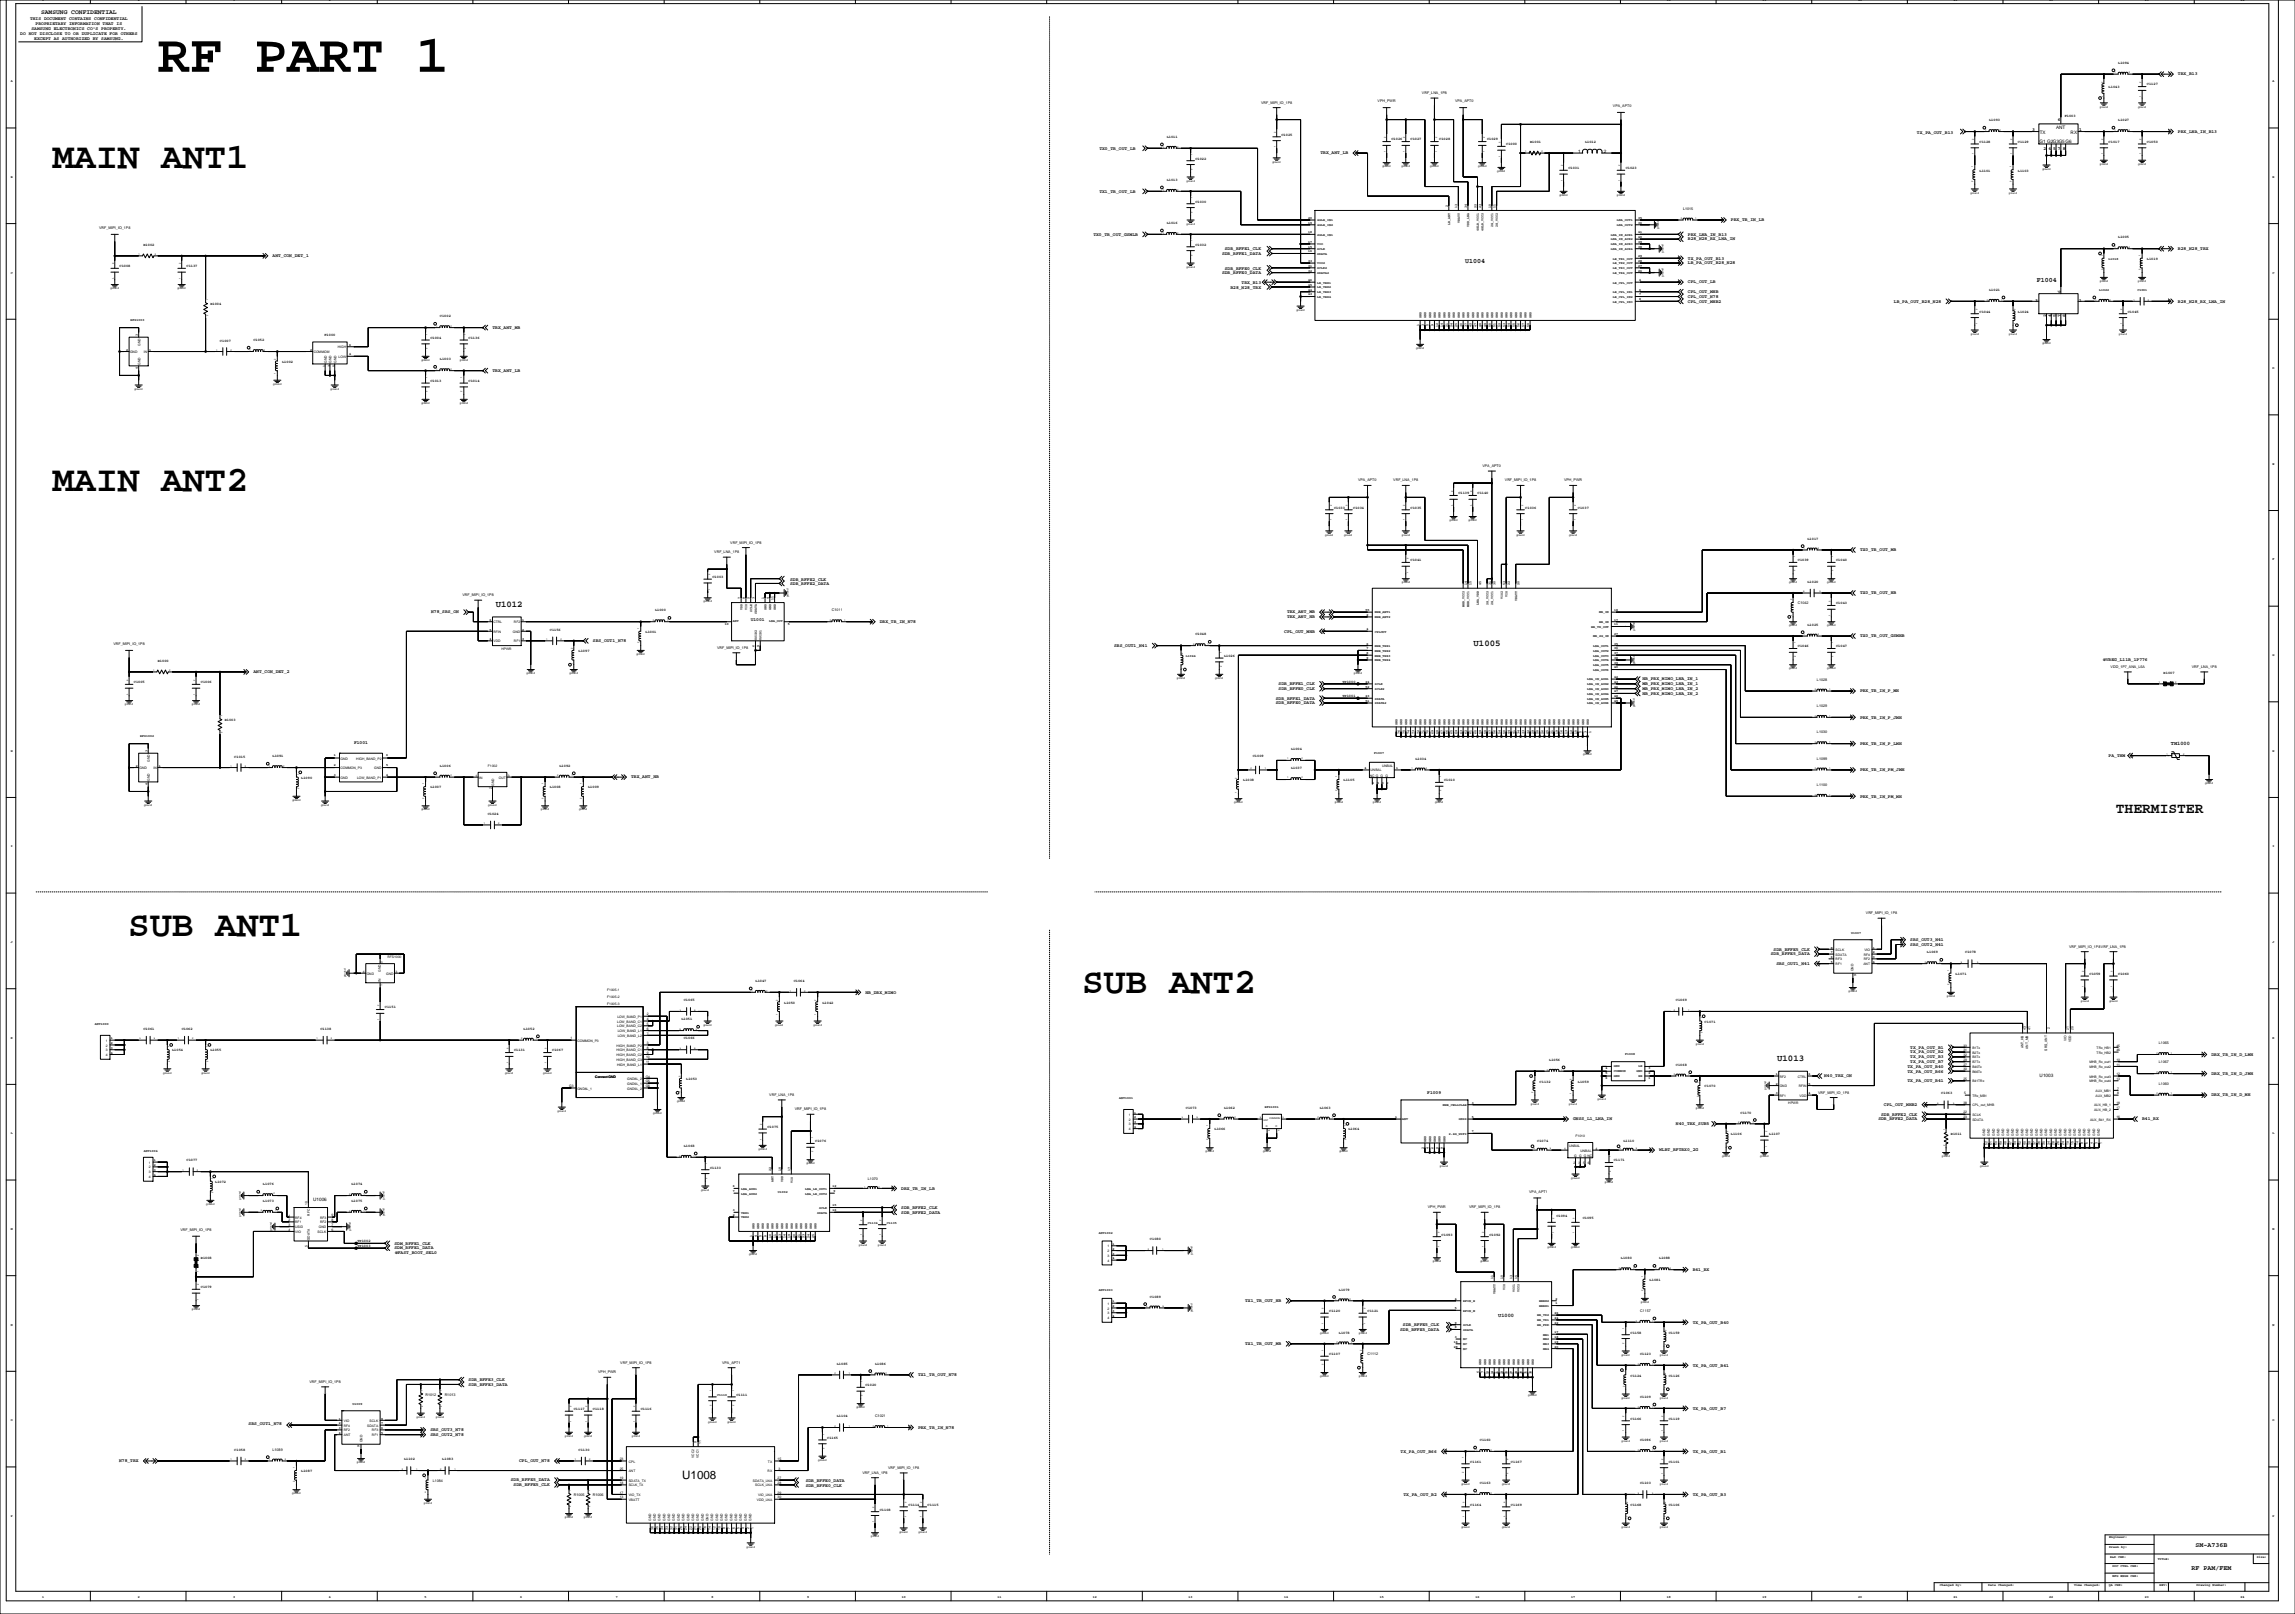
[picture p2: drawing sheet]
<svg xmlns="http://www.w3.org/2000/svg" width="2438mm" height="1714mm" viewBox="0 0 2438 1714" stroke-linecap="round" stroke-linejoin="round" font-family="sans-serif">
<defs><g id="words">
<text font-size="57.1" x="168" y="76">RF PART 1</text>
<g font-size="38.5">
<text x="56" y="179">MAIN ANT1</text>
<text x="56" y="521">MAIN ANT2</text>
<text x="136" y="994">SUB ANT1</text>
<text x="1149" y="1055">SUB ANT2</text>
</g>
<text font-size="15.5" x="2247" y="863">THERMISTER</text>
<text font-size="12.3" x="725" y="1570">U1008</text>
<g font-size="9.5">
<text x="527" y="644">U1012</text>
<text x="1565" y="686">U1005</text>
<text x="1888" y="1127">U1013</text>
</g>
<g font-size="7.1">
<text x="1556" y="280">U1004</text>
<text x="2164" y="300">F1004</text>
<text x="2332" y="1642">SM-A736B</text>
<text x="2328" y="1668">RF PAM/FEM</text>
</g>
<text font-size="6.7" x="44" y="15">SAMSUNG CONFIDENTIAL</text>
<g font-size="5.6">
<text x="2306" y="791">TH1000</text>
<text x="1591" y="1398">U1000</text>
</g>
<g font-size="4.9">
<text x="32" y="22">THIS DOCUMENT CONTAINS CONFIDENTIAL</text>
<text x="38" y="27">PROPRIETARY INFORMATION THAT IS</text>
<text x="33" y="32">SAMSUNG ELECTRONICS CO'S PROPERTY.</text>
<text x="22" y="37">DO NOT DISCLOSE TO OR DUPLICATE FOR OTHERS</text>
<text x="36" y="42">EXCEPT AS AUTHORIZED BY SAMSUNG.</text>
<text x="2313" y="80">TRX_B13</text>
<text x="2186" y="129">6</text>
<text x="2184" y="137">ANT</text>
<text x="2036" y="142">TX_PA_OUT_B13</text>
<text x="2159" y="139">3</text>
<text x="2167" y="142">TX</text>
<text x="2199" y="142">RX</text>
<text x="2208" y="139">1</text>
<text x="2313" y="141">PRX_LNA_IN_B13</text>
<text x="2166" y="151">G1 G2G3G5G6</text>
<text x="1168" y="160">TX0_TR_OUT_LB</text>
<text x="2171" y="159">2</text>
<text x="2176" y="159">4</text>
<text x="2181" y="159">5</text>
<text x="2186" y="159">7</text>
<text x="2191" y="159">8</text>
<text x="1403" y="164">TRX_ANT_LB</text>
<text x="1676" y="162">1</text>
<text x="1703" y="162">2</text>
<text x="1168" y="205">TX1_TR_OUT_LB</text>
<text x="1839" y="235">PRX_TR_IN_LB</text>
<text x="1161" y="250">TX0_TR_OUT_GSMLB</text>
<text x="1793" y="250">PRX_LNA_IN_B13</text>
<text x="1793" y="255">B28_N28_RX_LNA_IN</text>
<text x="1301" y="266">SDR_RFFE1_CLK</text>
<text x="2313" y="266">B28_N28_TRX</text>
<text x="289" y="273">ANT_CON_DET_1</text>
<text x="1298" y="271">SDR_RFFE1_DATA</text>
<text x="1793" y="276">TX_PA_OUT_B13</text>
<text x="1793" y="281">LB_PA_OUT_B28_N28</text>
<text x="1301" y="286">SDR_RFFE0_CLK</text>
<text x="1298" y="291">SDR_RFFE0_DATA</text>
<text x="1319" y="302">TRX_B13</text>
<text x="1793" y="301">CPL_OUT_LB</text>
<text x="1307" y="307">B28_N28_TRX</text>
<text x="1793" y="311">CPL_OUT_MHB</text>
<text x="2189" y="311" transform="rotate(-90 2189 311)">6</text>
<text x="1793" y="316">CPL_OUT_N78</text>
<text x="1793" y="321">CPL_OUT_MHB2</text>
<text x="2012" y="321">LB_PA_OUT_B28_N28</text>
<text x="2162" y="320">3</text>
<text x="2208" y="320">1</text>
<text x="2313" y="321">B28_N28_RX_LNA_IN</text>
<text x="2174" y="337" transform="rotate(-90 2174 337)">2</text>
<text x="2179" y="337" transform="rotate(-90 2179 337)">4</text>
<text x="2184" y="337" transform="rotate(-90 2184 337)">5</text>
<text x="2189" y="337" transform="rotate(-90 2189 337)">7</text>
<text x="2194" y="337" transform="rotate(-90 2194 337)">8</text>
<text x="523" y="349">TRX_ANT_MB</text>
<text x="523" y="395">TRX_ANT_LB</text>
<text x="1976" y="585">TX0_TR_OUT_MB</text>
<text x="839" y="617">SDR_RFFE2_CLK</text>
<text x="839" y="622">SDR_RFFE2_DATA</text>
<text x="1976" y="631">TX0_TR_OUT_HB</text>
<text x="458" y="652">N78_SRS_ON</text>
<text x="1367" y="652">TRX_ANT_MB</text>
<text x="797" y="659">U1001</text>
<text x="1367" y="657">TRX_ANT_HB</text>
<text x="935" y="662">DRX_TR_IN_N78</text>
<text x="1364" y="672">CPL_OUT_MHB</text>
<text x="1976" y="677">TX0_TR_OUT_GSMHB</text>
<text x="630" y="682">SRS_OUT1_N78</text>
<text x="1183" y="687">SRS_OUT1_N41</text>
<text x="2234" y="702">@VREG_L11B_1P776</text>
<text x="269" y="715">ANT_CON_DET_2</text>
<text x="1745" y="723">HB_PRX_MIMO_LNA_IN_1</text>
<text x="1358" y="728">SDR_RFFE1_CLK</text>
<text x="1745" y="728">MB_PRX_MIMO_LNA_IN_1</text>
<text x="1358" y="733">SDR_RFFE0_CLK</text>
<text x="1745" y="733">MB_PRX_MIMO_LNA_IN_2</text>
<text x="1745" y="738">HB_PRX_MIMO_LNA_IN_2</text>
<text x="1976" y="735">PRX_TR_IN_P_MH</text>
<text x="1355" y="743">SDR_RFFE1_DATA</text>
<text x="1355" y="748">SDR_RFFE0_DATA</text>
<text x="1976" y="763">PRX_TR_IN_P_JMH</text>
<text x="376" y="790">F1001</text>
<text x="1976" y="791">PRX_TR_IN_P_LMH</text>
<text x="2240" y="804">PA_THM</text>
<text x="1976" y="819">PRX_TR_IN_PM_JMH</text>
<text x="670" y="827">TRX_ANT_HB</text>
<text x="1976" y="847">PRX_TR_IN_PM_MH</text>
<text x="2029" y="999">SRS_OUT3_N41</text>
<text x="2029" y="1004">SRS_OUT2_N41</text>
<text x="1884" y="1010">SDR_RFFE5_CLK</text>
<text x="1881" y="1015">SDR_RFFE5_DATA</text>
<text x="1887" y="1025">SRS_OUT1_N41</text>
<text x="919" y="1055">HB_DRX_MIMO</text>
<text x="2029" y="1114">TX_PA_OUT_B1</text>
<text x="2029" y="1119">TX_PA_OUT_B2</text>
<text x="2349" y="1121">DRX_TR_IN_D_LMH</text>
<text x="2029" y="1124">TX_PA_OUT_B3</text>
<text x="2029" y="1129">TX_PA_OUT_B7</text>
<text x="2026" y="1134">TX_PA_OUT_B40</text>
<text x="2026" y="1139">TX_PA_OUT_B66</text>
<text x="1938" y="1144">N40_TRX_ON</text>
<text x="2166" y="1144">U1003</text>
<text x="2349" y="1142">DRX_TR_IN_D_JMH</text>
<text x="2026" y="1149">TX_PA_OUT_B41</text>
<text x="1516" y="1162">F1009</text>
<text x="2349" y="1164">DRX_TR_IN_D_MH</text>
<text x="2001" y="1175">CPL_OUT_MHB2</text>
<text x="1998" y="1185">SDR_RFFE2_CLK</text>
<text x="1671" y="1190">GNSS_L1_LNA_IN</text>
<text x="1995" y="1190">SDR_RFFE2_DATA</text>
<text x="2275" y="1190">B41_RX</text>
<text x="1780" y="1195">N40_TRX_SUB5</text>
<text x="1762" y="1223">WLBT_RFTRX0_2G</text>
<text x="957" y="1264">DRX_TR_IN_LB</text>
<text x="333" y="1276">U1006</text>
<text x="957" y="1284">SDR_RFFE2_CLK</text>
<text x="957" y="1289">SDR_RFFE2_DATA</text>
<text x="419" y="1322">SDM_RFFE1_CLK</text>
<text x="419" y="1327">SDM_RFFE1_DATA</text>
<text x="420" y="1332">@FAST_BOOT_SEL0</text>
<text x="1798" y="1350">B41_RX</text>
<text x="1323" y="1383">TX1_TR_OUT_HB</text>
<text x="1490" y="1409">SDR_RFFE5_CLK</text>
<text x="1798" y="1406">TX_PA_OUT_B40</text>
<text x="1487" y="1414">SDR_RFFE5_DATA</text>
<text x="1323" y="1429">TX1_TR_OUT_MB</text>
<text x="1798" y="1451">TX_PA_OUT_B41</text>
<text x="975" y="1462">TX1_TR_OUT_N78</text>
<text x="498" y="1467">SDR_RFFE3_CLK</text>
<text x="498" y="1472">SDR_RFFE3_DATA</text>
<text x="1798" y="1497">TX_PA_OUT_B7</text>
<text x="264" y="1513">SRS_OUT1_N78</text>
<text x="975" y="1517">PRX_TR_IN_N78</text>
<text x="457" y="1520">SRS_OUT3_N78</text>
<text x="457" y="1525">SRS_OUT2_N78</text>
<text x="1488" y="1543">TX_PA_OUT_B66</text>
<text x="1798" y="1543">TX_PA_OUT_B1</text>
<text x="127" y="1553">N78_TRX</text>
<text x="551" y="1553">CPL_OUT_N78</text>
<text x="543" y="1573">SDR_RFFE5_DATA</text>
<text x="856" y="1574">SDR_RFFE0_DATA</text>
<text x="546" y="1578">SDR_RFFE5_CLK</text>
<text x="856" y="1579">SDR_RFFE0_CLK</text>
<text x="1491" y="1589">TX_PA_OUT_B2</text>
<text x="1798" y="1589">TX_PA_OUT_B3</text>
</g>
<g font-size="3.9">
<text x="2250" y="68">L1094</text>
<text x="2240" y="93">L1043</text>
<text x="2280" y="91">C1127</text>
<text x="1510" y="100">VRF_LNA_1P8</text>
<text x="1339" y="110">VRF_MIPI_IO_1P8</text>
<text x="1463" y="109">VPH_PWR</text>
<text x="1546" y="109">VPA_APT0</text>
<text x="1713" y="114">VPA_APT0</text>
<text x="2193" y="124">F1003</text>
<text x="2113" y="129">L1093</text>
<text x="2250" y="129">L1027</text>
<text x="1239" y="147">L1011</text>
<text x="1361" y="144">C1025</text>
<text x="1478" y="149">C1026</text>
<text x="1498" y="149">C1027</text>
<text x="1529" y="149">C1028</text>
<text x="1580" y="149">C1029</text>
<text x="1600" y="154">C1000</text>
<text x="1625" y="152">R1001</text>
<text x="1684" y="152">L1012</text>
<text x="2103" y="152">C1128</text>
<text x="2143" y="152">C1129</text>
<text x="2240" y="152">C1017</text>
<text x="2280" y="152">C1050</text>
<text x="1270" y="169">C1022</text>
<text x="1666" y="180">C1031</text>
<text x="1727" y="180">C1023</text>
<text x="2103" y="182">L1101</text>
<text x="2143" y="182">L1103</text>
<text x="1239" y="192">L1013</text>
<text x="1270" y="215">C1030</text>
<text x="1788" y="223">L1015</text>
<text x="1239" y="238">L1016</text>
<text x="105" y="243">VRF_MIPI_IO_1P8</text>
<text x="2250" y="253">L1005</text>
<text x="152" y="261">R1002</text>
<text x="1270" y="261">C1032</text>
<text x="2280" y="276">L1019</text>
<text x="127" y="284">C1008</text>
<text x="198" y="284">C1137</text>
<text x="2113" y="309">L1021</text>
<text x="223" y="324">R1004</text>
<text x="2103" y="332">C1044</text>
<text x="2143" y="332">L1024</text>
<text x="2260" y="332">C1045</text>
<text x="467" y="337">C1002</text>
<text x="345" y="357">F1000</text>
<text x="457" y="360">C1004</text>
<text x="498" y="360">C1136</text>
<text x="234" y="363">C1007</text>
<text x="269" y="362">C1052</text>
<text x="467" y="383">L1003</text>
<text x="300" y="385">L1002</text>
<text x="457" y="406">C1013</text>
<text x="498" y="406">C1014</text>
<text x="1575" y="496">VPA_APT0</text>
<text x="1442" y="511">VPA_APT0</text>
<text x="1480" y="511">VRF_LNA_1P8</text>
<text x="1598" y="511">VRF_MIPI_IO_1P8</text>
<text x="1661" y="511">VPH_PWR</text>
<text x="1549" y="525">C1139</text>
<text x="1569" y="525">C1140</text>
<text x="1417" y="540">C1033</text>
<text x="1437" y="540">C1034</text>
<text x="1498" y="540">C1035</text>
<text x="1620" y="540">C1036</text>
<text x="1676" y="540">C1037</text>
<text x="1920" y="573">L1017</text>
<text x="776" y="577">VRF_MIPI_IO_1P8</text>
<text x="759" y="588">VRF_LNA_1P8</text>
<text x="1498" y="596">C1041</text>
<text x="1910" y="596">C1039</text>
<text x="1950" y="596">C1040</text>
<text x="757" y="614">C1003</text>
<text x="1920" y="619">L1020</text>
<text x="491" y="633">VRF_MIPI_IO_1P8</text>
<text x="1910" y="642">C1042</text>
<text x="1950" y="642">C1043</text>
<text x="696" y="649">L1000</text>
<text x="884" y="649">C1011</text>
<text x="1920" y="665">L1025</text>
<text x="584" y="670">C1156</text>
<text x="686" y="672">L1001</text>
<text x="1270" y="675">C1048</text>
<text x="121" y="685">VRF_MIPI_IO_1P8</text>
<text x="762" y="689">VRF_MIPI_IO_1P8</text>
<text x="1910" y="688">C1046</text>
<text x="1950" y="688">C1047</text>
<text x="615" y="693">L1097</text>
<text x="1300" y="698">L1026</text>
<text x="168" y="703">R1000</text>
<text x="2242" y="709">VDD_1P7_ANA_L5A</text>
<text x="2328" y="709">VRF_LNA_1P8</text>
<text x="2298" y="715">R1007</text>
<text x="142" y="726">C1005</text>
<text x="213" y="726">C1006</text>
<text x="1426" y="725">TP1000</text>
<text x="1930" y="723">L1028</text>
<text x="1426" y="741">TP1001</text>
<text x="1930" y="751">L1029</text>
<text x="239" y="766">R1003</text>
<text x="1930" y="779">L1030</text>
<text x="1371" y="797">L1004</text>
<text x="249" y="805">C1015</text>
<text x="289" y="804">L1091</text>
<text x="1331" y="804">C1009</text>
<text x="1503" y="807">L1034</text>
<text x="1930" y="807">L1099</text>
<text x="467" y="815">L1006</text>
<text x="594" y="815">L1092</text>
<text x="1371" y="817">L1037</text>
<text x="320" y="827">L1090</text>
<text x="1320" y="830">L1038</text>
<text x="1427" y="830">L1105</text>
<text x="1534" y="830">C1010</text>
<text x="457" y="837">L1007</text>
<text x="584" y="837">L1008</text>
<text x="625" y="837">L1009</text>
<text x="1930" y="835">L1100</text>
<text x="518" y="865">C1024</text>
<text x="1982" y="971">VRF_MIPI_IO_1P8</text>
<text x="2198" y="1007">VRF_MIPI_IO_1P8VRF_LNA_1P8</text>
<text x="2047" y="1013">L1069</text>
<text x="2087" y="1013">C1078</text>
<text x="2077" y="1035">L1071</text>
<text x="2219" y="1035">C1059</text>
<text x="2250" y="1035">C1060</text>
<text x="802" y="1043">L1047</text>
<text x="843" y="1043">C1064</text>
<text x="726" y="1063">C1065</text>
<text x="833" y="1066">L1050</text>
<text x="874" y="1066">L1042</text>
<text x="1780" y="1063">C1069</text>
<text x="409" y="1071">C1151</text>
<text x="724" y="1084">L1051</text>
<text x="1811" y="1086">C1071</text>
<text x="152" y="1094">C1061</text>
<text x="193" y="1094">C1062</text>
<text x="340" y="1094">C1138</text>
<text x="556" y="1094">L1052</text>
<text x="726" y="1104">C1066</text>
<text x="2293" y="1109">L1065</text>
<text x="183" y="1117">L1054</text>
<text x="223" y="1117">L1055</text>
<text x="546" y="1117">C1131</text>
<text x="587" y="1117">C1067</text>
<text x="1646" y="1127">L1056</text>
<text x="1780" y="1132">C1068</text>
<text x="2293" y="1129">L1067</text>
<text x="729" y="1147">L1053</text>
<text x="1635" y="1150">C1132</text>
<text x="1676" y="1150">L1059</text>
<text x="1811" y="1155">C1070</text>
<text x="2293" y="1152">L1060</text>
<text x="817" y="1164">VRF_LNA_1P8</text>
<text x="1931" y="1161">VRF_MIPI_IO_1P8</text>
<text x="2062" y="1162">C1063</text>
<text x="844" y="1179">VRF_MIPI_IO_1P8</text>
<text x="1260" y="1178">C1073</text>
<text x="1300" y="1178">L1062</text>
<text x="1402" y="1178">L1063</text>
<text x="1849" y="1183">C1170</text>
<text x="815" y="1198">C1075</text>
<text x="1290" y="1200">L1066</text>
<text x="1432" y="1200">L1064</text>
<text x="1839" y="1206">L1106</text>
<text x="1879" y="1206">L1107</text>
<text x="2072" y="1206">R1011</text>
<text x="866" y="1213">C1076</text>
<text x="1633" y="1213">C1074</text>
<text x="1724" y="1213">L1110</text>
<text x="726" y="1218">L1068</text>
<text x="198" y="1234">C1077</text>
<text x="1714" y="1234">C1171</text>
<text x="754" y="1241">C1133</text>
<text x="922" y="1253">L1070</text>
<text x="229" y="1256">L1072</text>
<text x="279" y="1259">L1076</text>
<text x="373" y="1259">L1074</text>
<text x="1624" y="1267">VPA_APT1</text>
<text x="279" y="1277">L1073</text>
<text x="373" y="1277">L1075</text>
<text x="1517" y="1283">VPH_PWR</text>
<text x="1560" y="1283">VRF_MIPI_IO_1P8</text>
<text x="1653" y="1293">C1094</text>
<text x="1681" y="1294">C1095</text>
<text x="192" y="1307">VRF_MIPI_IO_1P8</text>
<text x="1531" y="1312">C1093</text>
<text x="1582" y="1312">C1092</text>
<text x="380" y="1320">TP1002</text>
<text x="1221" y="1317">C1080</text>
<text x="380" y="1325">TP1003</text>
<text x="213" y="1338">R1008</text>
<text x="1722" y="1338">L1080</text>
<text x="1762" y="1338">L1088</text>
<text x="1752" y="1360">L1081</text>
<text x="213" y="1368">C1079</text>
<text x="1422" y="1371">L1079</text>
<text x="1221" y="1378">C1089</text>
<text x="1412" y="1393">C1120</text>
<text x="1453" y="1393">C1121</text>
<text x="1742" y="1393">C1157</text>
<text x="1422" y="1416">L1078</text>
<text x="1732" y="1416">C1158</text>
<text x="1773" y="1416">C1159</text>
<text x="1412" y="1439">C1107</text>
<text x="1453" y="1439">C1112</text>
<text x="1742" y="1439">C1123</text>
<text x="659" y="1448">VRF_MIPI_IO_1P8</text>
<text x="767" y="1448">VPA_APT1</text>
<text x="889" y="1449">L1085</text>
<text x="929" y="1449">L1086</text>
<text x="635" y="1459">VPH_PWR</text>
<text x="1732" y="1462">C1124</text>
<text x="1773" y="1462">C1126</text>
<text x="329" y="1469">VRF_MIPI_IO_1P8</text>
<text x="919" y="1472">C1020</text>
<text x="452" y="1482">R1012</text>
<text x="472" y="1482">R1013</text>
<text x="782" y="1482">C1111</text>
<text x="1742" y="1485">C1109</text>
<text x="609" y="1498">C1117</text>
<text x="630" y="1498">C1118</text>
<text x="681" y="1498">C1116</text>
<text x="889" y="1505">L1104</text>
<text x="929" y="1505">C1021</text>
<text x="1732" y="1508">C1166</text>
<text x="1773" y="1508">C1119</text>
<text x="879" y="1528">C1165</text>
<text x="1572" y="1531">C1160</text>
<text x="1742" y="1531">C1096</text>
<text x="249" y="1541">C1058</text>
<text x="289" y="1541">L1089</text>
<text x="615" y="1541">C1130</text>
<text x="429" y="1551">L1102</text>
<text x="470" y="1551">L1083</text>
<text x="1562" y="1553">C1161</text>
<text x="1605" y="1553">C1167</text>
<text x="1773" y="1553">C1101</text>
<text x="320" y="1564">L1087</text>
<text x="916" y="1565">VRF_LNA_1P8</text>
<text x="943" y="1560">VRF_MIPI_IO_1P8</text>
<text x="460" y="1574">L1084</text>
<text x="1572" y="1576">C1163</text>
<text x="1742" y="1576">C1103</text>
<text x="609" y="1589">R1005</text>
<text x="630" y="1589">R1006</text>
<text x="965" y="1599">C1114</text>
<text x="985" y="1599">C1115</text>
<text x="1562" y="1599">C1164</text>
<text x="1605" y="1599">C1169</text>
<text x="1732" y="1599">C1168</text>
<text x="1773" y="1599">C1106</text>
<text x="935" y="1604">C1108</text>
</g>
<g font-size="3.5">
<text x="45" y="1">1</text>
<text x="146" y="1">2</text>
<text x="248" y="1">3</text>
<text x="349" y="1">4</text>
<text x="1770" y="1">18</text>
<text x="1872" y="1">19</text>
<text x="1974" y="1">20</text>
<text x="2075" y="1">21</text>
<text x="2177" y="1">22</text>
<text x="2278" y="1">23</text>
<text x="2380" y="1">24</text>
<text x="12" y="87">A</text>
<text x="2414" y="87">A</text>
<text x="12" y="189">B</text>
<text x="2414" y="189">B</text>
<text x="1538" y="219" transform="rotate(-90 1538 219)">2</text>
<text x="1548" y="221" transform="rotate(-90 1548 221)">13</text>
<text x="1558" y="221" transform="rotate(-90 1558 221)">34</text>
<text x="1568" y="221" transform="rotate(-90 1568 221)">22</text>
<text x="1573" y="221" transform="rotate(-90 1573 221)">23</text>
<text x="1583" y="221" transform="rotate(-90 1583 221)">10</text>
<text x="1589" y="221" transform="rotate(-90 1589 221)">11</text>
<text x="1389" y="233">20</text>
<text x="1740" y="233">35</text>
<text x="1389" y="238">19</text>
<text x="1399" y="235">4GLB_IN1</text>
<text x="1540" y="239" transform="rotate(-90 1540 239)">LB_ANT</text>
<text x="1550" y="237" transform="rotate(-90 1550 237)">VBATT</text>
<text x="1717" y="235">LNA_OUT1</text>
<text x="1740" y="238">36</text>
<text x="1399" y="240">4GLB_IN2</text>
<text x="1561" y="241" transform="rotate(-90 1561 241)">VDD_LNA</text>
<text x="1571" y="245" transform="rotate(-90 1571 245)">4GLB_VCC1</text>
<text x="1576" y="245" transform="rotate(-90 1576 245)">4GLB_VCC2</text>
<text x="1586" y="241" transform="rotate(-90 1586 241)">2G_VCC1</text>
<text x="1591" y="241" transform="rotate(-90 1591 241)">2G_VCC2</text>
<text x="1717" y="240">LNA_OUT2</text>
<text x="1389" y="248">18</text>
<text x="1399" y="250">2GLB_IN1</text>
<text x="1711" y="250">LNA_IN_AUX1</text>
<text x="1740" y="248">41</text>
<text x="1389" y="258">17</text>
<text x="1711" y="255">LNA_IN_AUX2</text>
<text x="1740" y="258">39</text>
<text x="1740" y="253">40</text>
<text x="1389" y="263">15</text>
<text x="1399" y="260">VIO</text>
<text x="1711" y="260">LNA_IN_AUX3</text>
<text x="1740" y="263">38</text>
<text x="1389" y="268">16</text>
<text x="1399" y="266">SCLK</text>
<text x="1711" y="266">LNA_IN_AUX4</text>
<text x="1399" y="271">SDATA</text>
<text x="1713" y="276">LB_TX1_OUT</text>
<text x="1740" y="273">29</text>
<text x="1389" y="278">33</text>
<text x="1399" y="281">VIO2</text>
<text x="1713" y="281">LB_TX2_OUT</text>
<text x="1740" y="278">28</text>
<text x="2240" y="276">L1018</text>
<text x="1389" y="283">31</text>
<text x="1399" y="286">SCLK2</text>
<text x="1713" y="286">LB_TX3_OUT</text>
<text x="1740" y="283">27</text>
<text x="12" y="291">C</text>
<text x="1389" y="288">32</text>
<text x="1399" y="291">SDATA2</text>
<text x="1713" y="291">LB_TX4_OUT</text>
<text x="1740" y="288">26</text>
<text x="2414" y="291">C</text>
<text x="1389" y="299">46</text>
<text x="1741" y="299">4</text>
<text x="1389" y="304">45</text>
<text x="1399" y="301">LB_TRX1</text>
<text x="1713" y="301">LB_CPL_OUT</text>
<text x="1389" y="309">44</text>
<text x="1399" y="306">LB_TRX2</text>
<text x="1399" y="311">LB_TRX3</text>
<text x="1713" y="311">LB_CPL_IN1</text>
<text x="1741" y="309">6</text>
<text x="2230" y="309">L1022</text>
<text x="2270" y="309">C1001</text>
<text x="1389" y="314">43</text>
<text x="1399" y="316">LB_TRX4</text>
<text x="1713" y="316">LB_CPL_IN2</text>
<text x="1741" y="314">7</text>
<text x="1713" y="321">LB_CPL_IN3</text>
<text x="1741" y="319">8</text>
<text x="139" y="341">RFS1003</text>
<text x="1510" y="338" transform="rotate(-90 1510 338)">GND</text>
<text x="1515" y="338" transform="rotate(-90 1515 338)">GND</text>
<text x="1520" y="338" transform="rotate(-90 1520 338)">GND</text>
<text x="1525" y="338" transform="rotate(-90 1525 338)">GND</text>
<text x="1530" y="338" transform="rotate(-90 1530 338)">GND</text>
<text x="1535" y="338" transform="rotate(-90 1535 338)">GND</text>
<text x="1540" y="338" transform="rotate(-90 1540 338)">GND</text>
<text x="1545" y="338" transform="rotate(-90 1545 338)">GND</text>
<text x="1550" y="338" transform="rotate(-90 1550 338)">GND</text>
<text x="1556" y="338" transform="rotate(-90 1556 338)">GND</text>
<text x="1561" y="338" transform="rotate(-90 1561 338)">GND</text>
<text x="1566" y="338" transform="rotate(-90 1566 338)">GND</text>
<text x="1571" y="338" transform="rotate(-90 1571 338)">GND</text>
<text x="1576" y="338" transform="rotate(-90 1576 338)">GND</text>
<text x="1581" y="338" transform="rotate(-90 1581 338)">GND</text>
<text x="1586" y="338" transform="rotate(-90 1586 338)">GND</text>
<text x="1591" y="338" transform="rotate(-90 1591 338)">GND</text>
<text x="1596" y="338" transform="rotate(-90 1596 338)">GND</text>
<text x="1601" y="338" transform="rotate(-90 1601 338)">GND</text>
<text x="1606" y="338" transform="rotate(-90 1606 338)">GND</text>
<text x="1611" y="338" transform="rotate(-90 1611 338)">GND</text>
<text x="1616" y="338" transform="rotate(-90 1616 338)">GND</text>
<text x="1622" y="338" transform="rotate(-90 1622 338)">GND</text>
<text x="1627" y="338" transform="rotate(-90 1627 338)">GND</text>
<text x="1507" y="346" transform="rotate(-90 1507 346)">1</text>
<text x="1512" y="346" transform="rotate(-90 1512 346)">3</text>
<text x="1517" y="346" transform="rotate(-90 1517 346)">5</text>
<text x="1523" y="346" transform="rotate(-90 1523 346)">9</text>
<text x="1528" y="348" transform="rotate(-90 1528 348)">12</text>
<text x="1533" y="348" transform="rotate(-90 1533 348)">14</text>
<text x="1538" y="348" transform="rotate(-90 1538 348)">21</text>
<text x="1543" y="348" transform="rotate(-90 1543 348)">24</text>
<text x="1548" y="348" transform="rotate(-90 1548 348)">25</text>
<text x="1553" y="348" transform="rotate(-90 1553 348)">30</text>
<text x="1558" y="348" transform="rotate(-90 1558 348)">37</text>
<text x="1563" y="348" transform="rotate(-90 1563 348)">42</text>
<text x="1568" y="348" transform="rotate(-90 1568 348)">47</text>
<text x="1573" y="348" transform="rotate(-90 1573 348)">48</text>
<text x="1578" y="348" transform="rotate(-90 1578 348)">49</text>
<text x="1583" y="348" transform="rotate(-90 1583 348)">50</text>
<text x="1589" y="348" transform="rotate(-90 1589 348)">51</text>
<text x="1594" y="348" transform="rotate(-90 1594 348)">52</text>
<text x="1599" y="348" transform="rotate(-90 1599 348)">53</text>
<text x="1604" y="348" transform="rotate(-90 1604 348)">54</text>
<text x="1609" y="348" transform="rotate(-90 1609 348)">55</text>
<text x="1614" y="348" transform="rotate(-90 1614 348)">56</text>
<text x="1619" y="348" transform="rotate(-90 1619 348)">57</text>
<text x="1624" y="348" transform="rotate(-90 1624 348)">58</text>
<text x="146" y="357" transform="rotate(-90 146 357)">3</text>
<text x="149" y="367" transform="rotate(-90 149 367)">GND</text>
<text x="359" y="370">HIGH</text>
<text x="371" y="367">6</text>
<text x="134" y="373">2</text>
<text x="138" y="375">GND</text>
<text x="153" y="375">IN</text>
<text x="158" y="373">1</text>
<text x="329" y="372">2</text>
<text x="333" y="375">COMMOM</text>
<text x="371" y="377">4</text>
<text x="360" y="380">LOW</text>
<text x="149" y="388" transform="rotate(-90 149 388)">GND</text>
<text x="345" y="390" transform="rotate(-90 345 390)">1</text>
<text x="347" y="386" transform="rotate(-90 347 386)">GND</text>
<text x="351" y="390" transform="rotate(-90 351 390)">3</text>
<text x="352" y="386" transform="rotate(-90 352 386)">GND</text>
<text x="356" y="390" transform="rotate(-90 356 390)">5</text>
<text x="357" y="386" transform="rotate(-90 357 386)">GND</text>
<text x="146" y="392" transform="rotate(-90 146 392)">4</text>
<text x="2414" y="392">D</text>
<text x="2414" y="494">E</text>
<text x="2414" y="595">F</text>
<text x="1558" y="622" transform="rotate(-90 1558 622)">14</text>
<text x="1563" y="622" transform="rotate(-90 1563 622)">15</text>
<text x="1573" y="622" transform="rotate(-90 1573 622)">45</text>
<text x="1583" y="622" transform="rotate(-90 1583 622)">31</text>
<text x="1589" y="622" transform="rotate(-90 1589 622)">30</text>
<text x="1599" y="622" transform="rotate(-90 1599 622)">53</text>
<text x="1604" y="622" transform="rotate(-90 1604 622)">22</text>
<text x="1614" y="622" transform="rotate(-90 1614 622)">20</text>
<text x="786" y="636" transform="rotate(-90 786 636)">7</text>
<text x="791" y="636" transform="rotate(-90 791 636)">8</text>
<text x="796" y="636" transform="rotate(-90 796 636)">2</text>
<text x="801" y="636" transform="rotate(-90 801 636)">3</text>
<text x="811" y="636" transform="rotate(-90 811 636)">1</text>
<text x="817" y="636" transform="rotate(-90 817 636)">4</text>
<text x="1596" y="636" transform="rotate(-90 1596 636)">VIO2</text>
<text x="1601" y="634" transform="rotate(-90 1601 634)">VIO</text>
<text x="822" y="637" transform="rotate(-90 822 637)">11</text>
<text x="1611" y="638" transform="rotate(-90 1611 638)">VBATT</text>
<text x="789" y="648" transform="rotate(-90 789 648)">VDD</text>
<text x="794" y="648" transform="rotate(-90 794 648)">VIO</text>
<text x="814" y="648" transform="rotate(-90 814 648)">GND</text>
<text x="819" y="648" transform="rotate(-90 819 648)">GND</text>
<text x="824" y="648" transform="rotate(-90 824 648)">GND</text>
<text x="1556" y="644" transform="rotate(-90 1556 644)">MHB_VCC2</text>
<text x="1561" y="644" transform="rotate(-90 1561 644)">MHB_VCC1</text>
<text x="1571" y="642" transform="rotate(-90 1571 642)">LNA_VDD</text>
<text x="1581" y="642" transform="rotate(-90 1581 642)">2G_VCC2</text>
<text x="1586" y="642" transform="rotate(-90 1586 642)">2G_VCC1</text>
<text x="799" y="650" transform="rotate(-90 799 650)">SCLK</text>
<text x="804" y="652" transform="rotate(-90 804 652)">SDATA</text>
<text x="1450" y="649">55</text>
<text x="1460" y="652">MHB_ANT1</text>
<text x="1698" y="652">MB_IN</text>
<text x="1715" y="649">18</text>
<text x="520" y="659">6</text>
<text x="555" y="659">1</text>
<text x="1451" y="654">2</text>
<text x="1460" y="657">MHB_ANT2</text>
<text x="1715" y="659">17</text>
<text x="524" y="662">CTRL</text>
<text x="546" y="662">RF2</text>
<text x="770" y="663">10</text>
<text x="778" y="661">ANT</text>
<text x="817" y="661">LNA_OUT</text>
<text x="837" y="663">5</text>
<text x="1698" y="662">HB_IN</text>
<text x="1715" y="664">11</text>
<text x="520" y="670">5</text>
<text x="555" y="670">2</text>
<text x="1451" y="669">4</text>
<text x="1460" y="672">CPLOUT</text>
<text x="1690" y="667">HB_TX_OUT</text>
<text x="524" y="672">RFIN</text>
<text x="545" y="672">GND</text>
<text x="1692" y="677">MB_2G_IN</text>
<text x="1715" y="674">27</text>
<text x="520" y="680">4</text>
<text x="524" y="682">VDD</text>
<text x="546" y="682">RF1</text>
<text x="555" y="680">3</text>
<text x="804" y="679" transform="rotate(-90 804 679)">USID2</text>
<text x="809" y="679" transform="rotate(-90 809 679)">USID1</text>
<text x="533" y="690">HPWR</text>
<text x="801" y="687" transform="rotate(-90 801 687)">6</text>
<text x="806" y="687" transform="rotate(-90 806 687)">9</text>
<text x="1451" y="690">7</text>
<text x="1451" y="685">6</text>
<text x="1460" y="687">MHB_TRX1</text>
<text x="1692" y="687">LNA_OUT1</text>
<text x="1715" y="690">36</text>
<text x="1715" y="685">35</text>
<text x="1451" y="695">8</text>
<text x="1460" y="692">MHB_TRX2</text>
<text x="1692" y="692">LNA_OUT2</text>
<text x="1715" y="695">37</text>
<text x="1260" y="698">L1044</text>
<text x="1451" y="700">9</text>
<text x="1460" y="697">MHB_TRX3</text>
<text x="1692" y="697">LNA_OUT3</text>
<text x="1715" y="700">38</text>
<text x="2414" y="697">G</text>
<text x="1460" y="702">MHB_TRX4</text>
<text x="1692" y="707">LNA_OUT5</text>
<text x="1692" y="702">LNA_OUT4</text>
<text x="1715" y="705">39</text>
<text x="1692" y="712">LNA_OUT6</text>
<text x="1715" y="710">40</text>
<text x="1450" y="725">24</text>
<text x="1686" y="723">LNA_IN_AUX1</text>
<text x="1715" y="725">43</text>
<text x="1715" y="720">42</text>
<text x="1443" y="728">1</text>
<text x="1450" y="730">52</text>
<text x="1460" y="728">SCLK</text>
<text x="1686" y="728">LNA_IN_AUX2</text>
<text x="1715" y="730">46</text>
<text x="1460" y="733">SCLK2</text>
<text x="1686" y="733">LNA_IN_AUX3</text>
<text x="1686" y="738">LNA_IN_AUX4</text>
<text x="1715" y="735">47</text>
<text x="1443" y="743">1</text>
<text x="1450" y="740">23</text>
<text x="1460" y="743">SDATA</text>
<text x="1686" y="743">LNA_IN_AUX5</text>
<text x="1715" y="740">48</text>
<text x="1450" y="746">51</text>
<text x="1460" y="748">SDATA2</text>
<text x="1686" y="748">LNA_IN_AUX6</text>
<text x="1715" y="746">49</text>
<text x="1484" y="769" transform="rotate(-90 1484 769)">GND</text>
<text x="1490" y="769" transform="rotate(-90 1490 769)">GND</text>
<text x="1495" y="769" transform="rotate(-90 1495 769)">GND</text>
<text x="1500" y="769" transform="rotate(-90 1500 769)">GND</text>
<text x="1505" y="769" transform="rotate(-90 1505 769)">GND</text>
<text x="1510" y="769" transform="rotate(-90 1510 769)">GND</text>
<text x="1515" y="769" transform="rotate(-90 1515 769)">GND</text>
<text x="1520" y="769" transform="rotate(-90 1520 769)">GND</text>
<text x="1525" y="769" transform="rotate(-90 1525 769)">GND</text>
<text x="1530" y="769" transform="rotate(-90 1530 769)">GND</text>
<text x="1535" y="769" transform="rotate(-90 1535 769)">GND</text>
<text x="1540" y="769" transform="rotate(-90 1540 769)">GND</text>
<text x="1545" y="769" transform="rotate(-90 1545 769)">GND</text>
<text x="1550" y="769" transform="rotate(-90 1550 769)">GND</text>
<text x="1556" y="769" transform="rotate(-90 1556 769)">GND</text>
<text x="1561" y="769" transform="rotate(-90 1561 769)">GND</text>
<text x="1566" y="769" transform="rotate(-90 1566 769)">GND</text>
<text x="1571" y="769" transform="rotate(-90 1571 769)">GND</text>
<text x="1576" y="769" transform="rotate(-90 1576 769)">GND</text>
<text x="1581" y="769" transform="rotate(-90 1581 769)">GND</text>
<text x="1586" y="769" transform="rotate(-90 1586 769)">GND</text>
<text x="1591" y="769" transform="rotate(-90 1591 769)">GND</text>
<text x="1596" y="769" transform="rotate(-90 1596 769)">GND</text>
<text x="1601" y="769" transform="rotate(-90 1601 769)">GND</text>
<text x="1606" y="769" transform="rotate(-90 1606 769)">GND</text>
<text x="1611" y="769" transform="rotate(-90 1611 769)">GND</text>
<text x="1616" y="769" transform="rotate(-90 1616 769)">GND</text>
<text x="1622" y="769" transform="rotate(-90 1622 769)">GND</text>
<text x="1627" y="769" transform="rotate(-90 1627 769)">GND</text>
<text x="1632" y="769" transform="rotate(-90 1632 769)">GND</text>
<text x="1637" y="769" transform="rotate(-90 1637 769)">GND</text>
<text x="1642" y="769" transform="rotate(-90 1642 769)">GND</text>
<text x="1647" y="769" transform="rotate(-90 1647 769)">GND</text>
<text x="1652" y="769" transform="rotate(-90 1652 769)">GND</text>
<text x="1657" y="769" transform="rotate(-90 1657 769)">GND</text>
<text x="1662" y="769" transform="rotate(-90 1662 769)">GND</text>
<text x="1667" y="769" transform="rotate(-90 1667 769)">GND</text>
<text x="1672" y="769" transform="rotate(-90 1672 769)">GND</text>
<text x="1677" y="769" transform="rotate(-90 1677 769)">GND</text>
<text x="1683" y="769" transform="rotate(-90 1683 769)">GND</text>
<text x="1688" y="769" transform="rotate(-90 1688 769)">GND</text>
<text x="1487" y="779" transform="rotate(-90 1487 779)">76</text>
<text x="1492" y="779" transform="rotate(-90 1492 779)">75</text>
<text x="1497" y="779" transform="rotate(-90 1497 779)">74</text>
<text x="1502" y="779" transform="rotate(-90 1502 779)">73</text>
<text x="1507" y="779" transform="rotate(-90 1507 779)">72</text>
<text x="1512" y="779" transform="rotate(-90 1512 779)">71</text>
<text x="1517" y="779" transform="rotate(-90 1517 779)">70</text>
<text x="1523" y="779" transform="rotate(-90 1523 779)">69</text>
<text x="1528" y="779" transform="rotate(-90 1528 779)">68</text>
<text x="1533" y="779" transform="rotate(-90 1533 779)">67</text>
<text x="1538" y="779" transform="rotate(-90 1538 779)">66</text>
<text x="1543" y="779" transform="rotate(-90 1543 779)">65</text>
<text x="1548" y="779" transform="rotate(-90 1548 779)">64</text>
<text x="1553" y="779" transform="rotate(-90 1553 779)">63</text>
<text x="1558" y="779" transform="rotate(-90 1558 779)">62</text>
<text x="1563" y="779" transform="rotate(-90 1563 779)">61</text>
<text x="1568" y="779" transform="rotate(-90 1568 779)">60</text>
<text x="1573" y="779" transform="rotate(-90 1573 779)">59</text>
<text x="1578" y="779" transform="rotate(-90 1578 779)">58</text>
<text x="1583" y="779" transform="rotate(-90 1583 779)">57</text>
<text x="1589" y="779" transform="rotate(-90 1589 779)">56</text>
<text x="1594" y="779" transform="rotate(-90 1594 779)">54</text>
<text x="1599" y="779" transform="rotate(-90 1599 779)">50</text>
<text x="1604" y="779" transform="rotate(-90 1604 779)">44</text>
<text x="1609" y="779" transform="rotate(-90 1609 779)">41</text>
<text x="1614" y="779" transform="rotate(-90 1614 779)">34</text>
<text x="1619" y="779" transform="rotate(-90 1619 779)">33</text>
<text x="1624" y="779" transform="rotate(-90 1624 779)">32</text>
<text x="1629" y="779" transform="rotate(-90 1629 779)">29</text>
<text x="1634" y="779" transform="rotate(-90 1634 779)">28</text>
<text x="1639" y="779" transform="rotate(-90 1639 779)">26</text>
<text x="1644" y="779" transform="rotate(-90 1644 779)">25</text>
<text x="1649" y="779" transform="rotate(-90 1649 779)">21</text>
<text x="1655" y="779" transform="rotate(-90 1655 779)">19</text>
<text x="1660" y="779" transform="rotate(-90 1660 779)">16</text>
<text x="1665" y="779" transform="rotate(-90 1665 779)">13</text>
<text x="1670" y="779" transform="rotate(-90 1670 779)">12</text>
<text x="1675" y="779" transform="rotate(-90 1675 779)">10</text>
<text x="1680" y="778" transform="rotate(-90 1680 778)">5</text>
<text x="1685" y="778" transform="rotate(-90 1685 778)">3</text>
<text x="1690" y="778" transform="rotate(-90 1690 778)">1</text>
<text x="149" y="782">RFS1002</text>
<text x="12" y="798">H</text>
<text x="157" y="799" transform="rotate(-90 157 799)">3</text>
<text x="354" y="803">1</text>
<text x="410" y="803">6</text>
<text x="1460" y="801">F1007</text>
<text x="2414" y="798">H</text>
<text x="159" y="809" transform="rotate(-90 159 809)">GND</text>
<text x="362" y="807">GND</text>
<text x="378" y="807">HIGH_BAND_P2</text>
<text x="144" y="814">2</text>
<text x="169" y="814">1</text>
<text x="354" y="814">2</text>
<text x="410" y="814">5</text>
<text x="518" y="815">F1002</text>
<text x="1468" y="814">UNBAL</text>
<text x="148" y="817">GND</text>
<text x="163" y="817">IN</text>
<text x="362" y="817">COMMON_P3</text>
<text x="397" y="817">GND</text>
<text x="1449" y="817">4</text>
<text x="1456" y="819">UNBAL</text>
<text x="1483" y="817">1</text>
<text x="354" y="824">3</text>
<text x="362" y="827">GND</text>
<text x="379" y="827">LOW_BAND_P1</text>
<text x="410" y="824">4</text>
<text x="505" y="825">1</text>
<text x="509" y="827">IN</text>
<text x="530" y="827">OUT</text>
<text x="539" y="825">3</text>
<text x="1455" y="825">NC G G G</text>
<text x="157" y="834" transform="rotate(-90 157 834)">4</text>
<text x="159" y="829" transform="rotate(-90 159 829)">GND</text>
<text x="1458" y="832">6</text>
<text x="1463" y="832">5</text>
<text x="1468" y="832">3</text>
<text x="1473" y="832">2</text>
<text x="522" y="838" transform="rotate(-90 522 838)">2</text>
<text x="525" y="834" transform="rotate(-90 525 834)">GND</text>
<text x="12" y="900">I</text>
<text x="2414" y="900">I</text>
<text x="1966" y="992">U1007</text>
<text x="12" y="1002">J</text>
<text x="2414" y="1002">J</text>
<text x="1945" y="1007">8</text>
<text x="1989" y="1007">1</text>
<text x="1945" y="1012">7</text>
<text x="1950" y="1010">SCLK</text>
<text x="1980" y="1010">VIO</text>
<text x="1989" y="1012">2</text>
<text x="412" y="1018">RFS1000</text>
<text x="1945" y="1018">6</text>
<text x="1950" y="1015">SDATA</text>
<text x="1980" y="1015">RF4</text>
<text x="1989" y="1018">3</text>
<text x="406" y="1022" transform="rotate(-90 406 1022)">2</text>
<text x="1945" y="1023">5</text>
<text x="1950" y="1025">RF1</text>
<text x="1950" y="1020">RF3</text>
<text x="1979" y="1025">ANT</text>
<text x="1980" y="1020">RF2</text>
<text x="1989" y="1023">4</text>
<text x="1969" y="1032" transform="rotate(-90 1969 1032)">GND</text>
<text x="386" y="1033">4</text>
<text x="390" y="1035">GND</text>
<text x="404" y="1032" transform="rotate(-90 404 1032)">GND</text>
<text x="410" y="1035">GND</text>
<text x="420" y="1033">3</text>
<text x="1972" y="1037" transform="rotate(-90 1972 1037)">9</text>
<text x="404" y="1043" transform="rotate(-90 404 1043)">IN</text>
<text x="406" y="1047" transform="rotate(-90 406 1047)">1</text>
<text x="645" y="1053">F1005-1</text>
<text x="645" y="1060">F1005-2</text>
<text x="645" y="1068">F1005-3</text>
<text x="687" y="1078">2</text>
<text x="656" y="1081">LOW_BAND_P1</text>
<text x="687" y="1084">4</text>
<text x="101" y="1088">ANT1000</text>
<text x="656" y="1086">LOW_BAND_C1</text>
<text x="656" y="1091">LOW_BAND_C2</text>
<text x="687" y="1089">5</text>
<text x="656" y="1096">LOW_BAND_L1</text>
<text x="687" y="1094">6</text>
<text x="2152" y="1094" transform="rotate(-90 2152 1094)">43</text>
<text x="2157" y="1094" transform="rotate(-90 2157 1094)">41</text>
<text x="2177" y="1093" transform="rotate(-90 2177 1093)">2</text>
<text x="2197" y="1094" transform="rotate(-90 2197 1094)">21</text>
<text x="2203" y="1094" transform="rotate(-90 2203 1094)">20</text>
<text x="12" y="1103">K</text>
<text x="118" y="1104">1</text>
<text x="606" y="1104">1</text>
<text x="656" y="1101">LOW_BAND_L2</text>
<text x="687" y="1099">7</text>
<text x="2414" y="1103">K</text>
<text x="112" y="1106">1</text>
<text x="118" y="1109">2</text>
<text x="613" y="1106">COMMON_P3</text>
<text x="687" y="1109">3</text>
<text x="2195" y="1106" transform="rotate(-90 2195 1106)">VIO</text>
<text x="2200" y="1107" transform="rotate(-90 2200 1107)">VDD</text>
<text x="112" y="1111">2</text>
<text x="118" y="1114">3</text>
<text x="655" y="1111">HIGH_BAND_P2</text>
<text x="687" y="1114">8</text>
<text x="2085" y="1111">33</text>
<text x="2095" y="1114">B1Tx</text>
<text x="2149" y="1114" transform="rotate(-90 2149 1114)">ANT_HB</text>
<text x="2154" y="1114" transform="rotate(-90 2154 1114)">ANT_MB</text>
<text x="2175" y="1116" transform="rotate(-90 2175 1116)">SRS_ANT</text>
<text x="2227" y="1114">TRx_HB1</text>
<text x="2248" y="1111">45</text>
<text x="112" y="1117">3</text>
<text x="112" y="1122">4</text>
<text x="118" y="1119">4</text>
<text x="655" y="1117">HIGH_BAND_C1</text>
<text x="655" y="1122">HIGH_BAND_C2</text>
<text x="687" y="1119">9</text>
<text x="1726" y="1121">F1008</text>
<text x="2085" y="1122">32</text>
<text x="2085" y="1117">31</text>
<text x="2095" y="1119">B2Tx</text>
<text x="2227" y="1119">TRx_HB2</text>
<text x="2248" y="1117">46</text>
<text x="655" y="1127">HIGH_BAND_C3</text>
<text x="686" y="1124">10</text>
<text x="2085" y="1127">29</text>
<text x="2095" y="1124">B3Tx</text>
<text x="2248" y="1127">10</text>
<text x="655" y="1132">HIGH_BAND_L1</text>
<text x="686" y="1129">11</text>
<text x="1714" y="1133">GND</text>
<text x="1740" y="1133">LB</text>
<text x="2085" y="1132">27</text>
<text x="2095" y="1129">B7Tx</text>
<text x="2219" y="1129">MHB_Rx_out1</text>
<text x="2248" y="1132">11</text>
<text x="1705" y="1136">4</text>
<text x="1714" y="1138">COMMON</text>
<text x="1738" y="1138">GND</text>
<text x="1751" y="1136">3</text>
<text x="2085" y="1137">30</text>
<text x="2095" y="1139">B66Tx</text>
<text x="2095" y="1134">B40Tx</text>
<text x="2219" y="1134">MHB_Rx_out2</text>
<text x="632" y="1145">Connect GND</text>
<text x="686" y="1144">G4</text>
<text x="1705" y="1141">5</text>
<text x="1705" y="1146">6</text>
<text x="1714" y="1143">GND</text>
<text x="1740" y="1143">HB</text>
<text x="1751" y="1141">2</text>
<text x="1751" y="1146">1</text>
<text x="1886" y="1142">1</text>
<text x="1890" y="1144">RF2</text>
<text x="1910" y="1144">CTRL</text>
<text x="1921" y="1142">6</text>
<text x="2219" y="1144">MHB_Rx_out3</text>
<text x="2248" y="1142">12</text>
<text x="666" y="1147">GND8L_2</text>
<text x="686" y="1150">G5</text>
<text x="2085" y="1147">25</text>
<text x="2095" y="1150">B41TRx</text>
<text x="2219" y="1150">MHB_Rx_out4</text>
<text x="2248" y="1147">13</text>
<text x="605" y="1155">G3</text>
<text x="613" y="1157">GND8L_1</text>
<text x="666" y="1152">GND9L_1</text>
<text x="666" y="1157">GND9L_2</text>
<text x="686" y="1155">G6</text>
<text x="1886" y="1152">2</text>
<text x="1890" y="1155">GND</text>
<text x="1911" y="1155">RFIN</text>
<text x="1921" y="1152">5</text>
<text x="2249" y="1157">7</text>
<text x="1886" y="1162">3</text>
<text x="1921" y="1162">4</text>
<text x="2086" y="1162">5</text>
<text x="2226" y="1160">AUX_MB1</text>
<text x="2249" y="1162">8</text>
<text x="1189" y="1167">ANT1001</text>
<text x="1890" y="1165">RF1</text>
<text x="1911" y="1165">VDD</text>
<text x="2095" y="1165">TRx_MB1</text>
<text x="2226" y="1165">AUX_MB2</text>
<text x="1533" y="1175">MHB_CELLULAR</text>
<text x="1563" y="1172">3</text>
<text x="1899" y="1172">HPWR</text>
<text x="2085" y="1172">38</text>
<text x="2095" y="1175">CPL_out_MHB</text>
<text x="2224" y="1175">AUX_HB_1</text>
<text x="2248" y="1172">18</text>
<text x="1344" y="1177">RFS1001</text>
<text x="2224" y="1180">AUX_HB_2</text>
<text x="2248" y="1177">17</text>
<text x="1199" y="1185">1</text>
<text x="1205" y="1188">2</text>
<text x="1205" y="1183">1</text>
<text x="1482" y="1187">1</text>
<text x="1563" y="1187">5</text>
<text x="2085" y="1183">22</text>
<text x="2085" y="1188">23</text>
<text x="2095" y="1185">SCLK</text>
<text x="2248" y="1188">16</text>
<text x="1199" y="1190">2</text>
<text x="1205" y="1193">3</text>
<text x="1489" y="1190">ANT</text>
<text x="1549" y="1190">GNSS</text>
<text x="2095" y="1190">SDATA</text>
<text x="2220" y="1190">AUX_B41_RX</text>
<text x="1199" y="1195">3</text>
<text x="1205" y="1198">4</text>
<text x="12" y="1205">L</text>
<text x="1199" y="1200">4</text>
<text x="1539" y="1205">2.4G_WIFI</text>
<text x="1563" y="1203">7</text>
<text x="2414" y="1205">L</text>
<text x="1673" y="1208">F1010</text>
<text x="2109" y="1206" transform="rotate(-90 2109 1206)">GND</text>
<text x="2114" y="1206" transform="rotate(-90 2114 1206)">GND</text>
<text x="2119" y="1206" transform="rotate(-90 2119 1206)">GND</text>
<text x="2124" y="1206" transform="rotate(-90 2124 1206)">GND</text>
<text x="2129" y="1206" transform="rotate(-90 2129 1206)">GND</text>
<text x="2134" y="1206" transform="rotate(-90 2134 1206)">GND</text>
<text x="2139" y="1206" transform="rotate(-90 2139 1206)">GND</text>
<text x="2144" y="1206" transform="rotate(-90 2144 1206)">GND</text>
<text x="2149" y="1206" transform="rotate(-90 2149 1206)">GND</text>
<text x="2154" y="1206" transform="rotate(-90 2154 1206)">GND</text>
<text x="2159" y="1206" transform="rotate(-90 2159 1206)">GND</text>
<text x="2164" y="1206" transform="rotate(-90 2164 1206)">GND</text>
<text x="2170" y="1206" transform="rotate(-90 2170 1206)">GND</text>
<text x="2175" y="1206" transform="rotate(-90 2175 1206)">GND</text>
<text x="2180" y="1206" transform="rotate(-90 2180 1206)">GND</text>
<text x="2185" y="1206" transform="rotate(-90 2185 1206)">GND</text>
<text x="2190" y="1206" transform="rotate(-90 2190 1206)">GND</text>
<text x="2195" y="1206" transform="rotate(-90 2195 1206)">GND</text>
<text x="2200" y="1206" transform="rotate(-90 2200 1206)">GND</text>
<text x="2205" y="1206" transform="rotate(-90 2205 1206)">GND</text>
<text x="2210" y="1206" transform="rotate(-90 2210 1206)">GND</text>
<text x="2215" y="1206" transform="rotate(-90 2215 1206)">GND</text>
<text x="2220" y="1206" transform="rotate(-90 2220 1206)">GND</text>
<text x="2225" y="1206" transform="rotate(-90 2225 1206)">GND</text>
<text x="2230" y="1206" transform="rotate(-90 2230 1206)">GND</text>
<text x="1515" y="1213" transform="rotate(-90 1515 1213)">GND</text>
<text x="1520" y="1213" transform="rotate(-90 1520 1213)">GND</text>
<text x="1525" y="1213" transform="rotate(-90 1525 1213)">GND</text>
<text x="1530" y="1213" transform="rotate(-90 1530 1213)">GND</text>
<text x="1535" y="1213" transform="rotate(-90 1535 1213)">GND</text>
<text x="1667" y="1218">UNBAL</text>
<text x="2111" y="1216" transform="rotate(-90 2111 1216)">52</text>
<text x="2116" y="1216" transform="rotate(-90 2116 1216)">51</text>
<text x="2121" y="1216" transform="rotate(-90 2121 1216)">50</text>
<text x="2126" y="1216" transform="rotate(-90 2126 1216)">49</text>
<text x="2131" y="1216" transform="rotate(-90 2131 1216)">48</text>
<text x="2136" y="1216" transform="rotate(-90 2136 1216)">47</text>
<text x="2142" y="1216" transform="rotate(-90 2142 1216)">44</text>
<text x="2147" y="1216" transform="rotate(-90 2147 1216)">42</text>
<text x="2152" y="1216" transform="rotate(-90 2152 1216)">40</text>
<text x="2157" y="1216" transform="rotate(-90 2157 1216)">39</text>
<text x="2162" y="1216" transform="rotate(-90 2162 1216)">37</text>
<text x="2167" y="1216" transform="rotate(-90 2167 1216)">36</text>
<text x="2172" y="1216" transform="rotate(-90 2172 1216)">35</text>
<text x="2177" y="1216" transform="rotate(-90 2177 1216)">34</text>
<text x="2182" y="1216" transform="rotate(-90 2182 1216)">28</text>
<text x="2187" y="1216" transform="rotate(-90 2187 1216)">26</text>
<text x="2192" y="1216" transform="rotate(-90 2192 1216)">24</text>
<text x="2197" y="1216" transform="rotate(-90 2197 1216)">19</text>
<text x="2203" y="1216" transform="rotate(-90 2203 1216)">15</text>
<text x="2208" y="1216" transform="rotate(-90 2208 1216)">14</text>
<text x="2213" y="1215" transform="rotate(-90 2213 1215)">9</text>
<text x="2218" y="1215" transform="rotate(-90 2218 1215)">6</text>
<text x="2223" y="1215" transform="rotate(-90 2223 1215)">4</text>
<text x="2228" y="1215" transform="rotate(-90 2228 1215)">3</text>
<text x="2233" y="1215" transform="rotate(-90 2233 1215)">1</text>
<text x="153" y="1223">ANT1004</text>
<text x="1512" y="1220" transform="rotate(-90 1512 1220)">2</text>
<text x="1517" y="1220" transform="rotate(-90 1517 1220)">4</text>
<text x="1523" y="1220" transform="rotate(-90 1523 1220)">6</text>
<text x="1528" y="1220" transform="rotate(-90 1528 1220)">8</text>
<text x="1533" y="1220" transform="rotate(-90 1533 1220)">9</text>
<text x="1661" y="1221">1</text>
<text x="1679" y="1223">UNBAL</text>
<text x="1695" y="1221">4</text>
<text x="1672" y="1229">G G G NC</text>
<text x="158" y="1236">1</text>
<text x="163" y="1233">1</text>
<text x="158" y="1241">2</text>
<text x="163" y="1238">2</text>
<text x="1671" y="1236">2</text>
<text x="1677" y="1236">3</text>
<text x="1682" y="1236">5</text>
<text x="1687" y="1236">6</text>
<text x="158" y="1246">3</text>
<text x="163" y="1244">3</text>
<text x="819" y="1244" transform="rotate(-90 819 1244)">22</text>
<text x="829" y="1244" transform="rotate(-90 829 1244)">18</text>
<text x="839" y="1244" transform="rotate(-90 839 1244)">17</text>
<text x="158" y="1251">4</text>
<text x="163" y="1249">4</text>
<text x="822" y="1256" transform="rotate(-90 822 1256)">ANT</text>
<text x="832" y="1256" transform="rotate(-90 832 1256)">VDD</text>
<text x="842" y="1256" transform="rotate(-90 842 1256)">VIO</text>
<text x="779" y="1261">6</text>
<text x="787" y="1264">LNA_AUX1</text>
<text x="855" y="1264">LNA_LB_OUT1</text>
<text x="884" y="1261">12</text>
<text x="779" y="1266">7</text>
<text x="787" y="1269">LNA_AUX2</text>
<text x="826" y="1267">U1002</text>
<text x="855" y="1269">LNA_LB_OUT2</text>
<text x="885" y="1266">9</text>
<text x="327" y="1279" transform="rotate(-90 327 1279)">10</text>
<text x="870" y="1284">SCLK</text>
<text x="884" y="1281">15</text>
<text x="779" y="1286">3</text>
<text x="787" y="1289">TRX1</text>
<text x="868" y="1289">SDATA</text>
<text x="884" y="1286">16</text>
<text x="306" y="1292">1</text>
<text x="314" y="1294">RF4</text>
<text x="329" y="1291" transform="rotate(-90 329 1291)">RFC</text>
<text x="340" y="1294">RF3</text>
<text x="352" y="1292">9</text>
<text x="779" y="1291">2</text>
<text x="787" y="1294">TRX2</text>
<text x="306" y="1297">2</text>
<text x="306" y="1302">3</text>
<text x="314" y="1299">RF1</text>
<text x="340" y="1299">RF2</text>
<text x="352" y="1297">8</text>
<text x="352" y="1302">7</text>
<text x="922" y="1300">C1134</text>
<text x="942" y="1300">C1135</text>
<text x="12" y="1306">M</text>
<text x="306" y="1307">4</text>
<text x="314" y="1304">USID</text>
<text x="339" y="1304">GND</text>
<text x="352" y="1307">6</text>
<text x="801" y="1305" transform="rotate(-90 801 1305)">GND</text>
<text x="806" y="1305" transform="rotate(-90 806 1305)">GND</text>
<text x="811" y="1305" transform="rotate(-90 811 1305)">GND</text>
<text x="817" y="1305" transform="rotate(-90 817 1305)">GND</text>
<text x="822" y="1305" transform="rotate(-90 822 1305)">GND</text>
<text x="827" y="1305" transform="rotate(-90 827 1305)">GND</text>
<text x="832" y="1305" transform="rotate(-90 832 1305)">GND</text>
<text x="837" y="1305" transform="rotate(-90 837 1305)">GND</text>
<text x="842" y="1305" transform="rotate(-90 842 1305)">GND</text>
<text x="847" y="1305" transform="rotate(-90 847 1305)">GND</text>
<text x="852" y="1305" transform="rotate(-90 852 1305)">GND</text>
<text x="857" y="1305" transform="rotate(-90 857 1305)">GND</text>
<text x="862" y="1305" transform="rotate(-90 862 1305)">GND</text>
<text x="867" y="1305" transform="rotate(-90 867 1305)">GND</text>
<text x="2414" y="1306">M</text>
<text x="314" y="1310">VIO</text>
<text x="337" y="1310">SCLK</text>
<text x="799" y="1314" transform="rotate(-90 799 1314)">1</text>
<text x="804" y="1314" transform="rotate(-90 804 1314)">4</text>
<text x="809" y="1314" transform="rotate(-90 809 1314)">5</text>
<text x="814" y="1314" transform="rotate(-90 814 1314)">8</text>
<text x="1167" y="1311">ANT1002</text>
<text x="329" y="1317" transform="rotate(-90 329 1317)">SDATA</text>
<text x="819" y="1315" transform="rotate(-90 819 1315)">10</text>
<text x="824" y="1315" transform="rotate(-90 824 1315)">11</text>
<text x="829" y="1315" transform="rotate(-90 829 1315)">13</text>
<text x="834" y="1315" transform="rotate(-90 834 1315)">14</text>
<text x="839" y="1315" transform="rotate(-90 839 1315)">19</text>
<text x="845" y="1315" transform="rotate(-90 845 1315)">20</text>
<text x="850" y="1315" transform="rotate(-90 850 1315)">21</text>
<text x="855" y="1315" transform="rotate(-90 855 1315)">23</text>
<text x="860" y="1315" transform="rotate(-90 860 1315)">24</text>
<text x="865" y="1315" transform="rotate(-90 865 1315)">25</text>
<text x="327" y="1324" transform="rotate(-90 327 1324)">5</text>
<text x="376" y="1322">1</text>
<text x="1176" y="1325">1</text>
<text x="1182" y="1322">1</text>
<text x="376" y="1327">1</text>
<text x="1176" y="1330">2</text>
<text x="1182" y="1327">2</text>
<text x="1176" y="1335">3</text>
<text x="1182" y="1332">3</text>
<text x="1182" y="1338">4</text>
<text x="1176" y="1340">4</text>
<text x="1586" y="1358" transform="rotate(-90 1586 1358)">11</text>
<text x="1596" y="1358" transform="rotate(-90 1596 1358)">10</text>
<text x="1606" y="1358" transform="rotate(-90 1606 1358)">13</text>
<text x="1611" y="1358" transform="rotate(-90 1611 1358)">15</text>
<text x="1167" y="1372">ANT1003</text>
<text x="1599" y="1370" transform="rotate(-90 1599 1370)">VIO</text>
<text x="1609" y="1372" transform="rotate(-90 1609 1372)">VCC1</text>
<text x="1614" y="1372" transform="rotate(-90 1614 1372)">VCC2</text>
<text x="1589" y="1374" transform="rotate(-90 1589 1374)">VBATT</text>
<text x="1176" y="1386">1</text>
<text x="1182" y="1383">1</text>
<text x="1545" y="1380">4</text>
<text x="1554" y="1383">RFIN_H</text>
<text x="1635" y="1383">HBRX2</text>
<text x="1652" y="1385">1</text>
<text x="1652" y="1380">2</text>
<text x="1176" y="1391">2</text>
<text x="1182" y="1388">2</text>
<text x="1545" y="1391">5</text>
<text x="1635" y="1388">HBRX1</text>
<text x="1176" y="1396">3</text>
<text x="1182" y="1393">3</text>
<text x="1554" y="1393">RFIN_M</text>
<text x="1651" y="1396">26</text>
<text x="1176" y="1401">4</text>
<text x="1182" y="1398">4</text>
<text x="1633" y="1398">HB_TD2</text>
<text x="1633" y="1403">HB_TD1</text>
<text x="1651" y="1401">24</text>
<text x="12" y="1408">N</text>
<text x="1545" y="1406">9</text>
<text x="1554" y="1408">SCLK</text>
<text x="1633" y="1408">HB_FDD</text>
<text x="1651" y="1406">22</text>
<text x="2414" y="1408">N</text>
<text x="1545" y="1411">8</text>
<text x="1554" y="1413">SDATA</text>
<text x="1651" y="1416">17</text>
<text x="1545" y="1421">3</text>
<text x="1639" y="1418">MB1</text>
<text x="1651" y="1421">18</text>
<text x="1544" y="1426">16</text>
<text x="1554" y="1424">NC</text>
<text x="1639" y="1424">MB2</text>
<text x="1651" y="1426">19</text>
<text x="1544" y="1431">28</text>
<text x="1554" y="1434">NC</text>
<text x="1554" y="1429">NC</text>
<text x="1639" y="1429">MB3</text>
<text x="1639" y="1434">MB4</text>
<text x="1651" y="1431">20</text>
<text x="1573" y="1450" transform="rotate(-90 1573 1450)">GND</text>
<text x="1578" y="1450" transform="rotate(-90 1578 1450)">GND</text>
<text x="1583" y="1450" transform="rotate(-90 1583 1450)">GND</text>
<text x="1589" y="1450" transform="rotate(-90 1589 1450)">GND</text>
<text x="1594" y="1450" transform="rotate(-90 1594 1450)">GND</text>
<text x="1599" y="1450" transform="rotate(-90 1599 1450)">GND</text>
<text x="1604" y="1450" transform="rotate(-90 1604 1450)">GND</text>
<text x="1609" y="1450" transform="rotate(-90 1609 1450)">GND</text>
<text x="1614" y="1450" transform="rotate(-90 1614 1450)">GND</text>
<text x="1619" y="1450" transform="rotate(-90 1619 1450)">GND</text>
<text x="1624" y="1450" transform="rotate(-90 1624 1450)">GND</text>
<text x="1629" y="1450" transform="rotate(-90 1629 1450)">GND</text>
<text x="1571" y="1459" transform="rotate(-90 1571 1459)">6</text>
<text x="1576" y="1459" transform="rotate(-90 1576 1459)">7</text>
<text x="1581" y="1460" transform="rotate(-90 1581 1460)">12</text>
<text x="1586" y="1460" transform="rotate(-90 1586 1460)">14</text>
<text x="1591" y="1460" transform="rotate(-90 1591 1460)">21</text>
<text x="1596" y="1460" transform="rotate(-90 1596 1460)">23</text>
<text x="1601" y="1460" transform="rotate(-90 1601 1460)">25</text>
<text x="1606" y="1460" transform="rotate(-90 1606 1460)">27</text>
<text x="1611" y="1460" transform="rotate(-90 1611 1460)">29</text>
<text x="1616" y="1460" transform="rotate(-90 1616 1460)">30</text>
<text x="1622" y="1460" transform="rotate(-90 1622 1460)">31</text>
<text x="1627" y="1460" transform="rotate(-90 1627 1460)">32</text>
<text x="762" y="1482">C1110</text>
<text x="375" y="1492">U1009</text>
<text x="12" y="1509">O</text>
<text x="360" y="1508">1</text>
<text x="365" y="1510">VIO</text>
<text x="393" y="1510">SCLK</text>
<text x="405" y="1508">8</text>
<text x="2414" y="1509">O</text>
<text x="360" y="1513">2</text>
<text x="360" y="1518">3</text>
<text x="365" y="1515">RF4</text>
<text x="390" y="1515">SDATA</text>
<text x="405" y="1518">6</text>
<text x="405" y="1513">7</text>
<text x="360" y="1523">4</text>
<text x="365" y="1520">RF2</text>
<text x="395" y="1520">RF3</text>
<text x="405" y="1523">5</text>
<text x="365" y="1525">ANT</text>
<text x="395" y="1525">RF1</text>
<text x="385" y="1532" transform="rotate(-90 385 1532)">GND</text>
<text x="740" y="1532" transform="rotate(-90 740 1532)">9</text>
<text x="745" y="1533" transform="rotate(-90 745 1533)">11</text>
<text x="382" y="1537" transform="rotate(-90 382 1537)">9</text>
<text x="658" y="1551">23</text>
<text x="668" y="1553">CPL</text>
<text x="737" y="1548" transform="rotate(-90 737 1548)">VCC2</text>
<text x="742" y="1548" transform="rotate(-90 742 1548)">VCC1</text>
<text x="816" y="1553">TX</text>
<text x="826" y="1551">15</text>
<text x="658" y="1561">25</text>
<text x="668" y="1563">ANT</text>
<text x="815" y="1563">RX</text>
<text x="827" y="1561">3</text>
<text x="658" y="1571">19</text>
<text x="826" y="1571">27</text>
<text x="658" y="1576">18</text>
<text x="668" y="1574">SDATA_TX</text>
<text x="800" y="1574">SDATA_LNA</text>
<text x="826" y="1576">28</text>
<text x="668" y="1579">SCLK_TX</text>
<text x="802" y="1579">SCLK_LNA</text>
<text x="658" y="1586">17</text>
<text x="668" y="1589">VIO_TX</text>
<text x="805" y="1589">VIO_LNA</text>
<text x="826" y="1586">29</text>
<text x="658" y="1591">13</text>
<text x="668" y="1594">VBATT</text>
<text x="804" y="1594">VDD_LNA</text>
<text x="826" y="1591">30</text>
<text x="12" y="1611">P</text>
<text x="2414" y="1611">P</text>
<text x="692" y="1615" transform="rotate(-90 692 1615)">GND</text>
<text x="697" y="1615" transform="rotate(-90 697 1615)">GND</text>
<text x="702" y="1615" transform="rotate(-90 702 1615)">GND</text>
<text x="707" y="1615" transform="rotate(-90 707 1615)">GND</text>
<text x="712" y="1615" transform="rotate(-90 712 1615)">GND</text>
<text x="717" y="1615" transform="rotate(-90 717 1615)">GND</text>
<text x="722" y="1615" transform="rotate(-90 722 1615)">GND</text>
<text x="727" y="1615" transform="rotate(-90 727 1615)">GND</text>
<text x="732" y="1615" transform="rotate(-90 732 1615)">GND</text>
<text x="737" y="1615" transform="rotate(-90 737 1615)">GND</text>
<text x="742" y="1615" transform="rotate(-90 742 1615)">GND</text>
<text x="747" y="1615" transform="rotate(-90 747 1615)">GND</text>
<text x="752" y="1615" transform="rotate(-90 752 1615)">GND</text>
<text x="758" y="1615" transform="rotate(-90 758 1615)">GND</text>
<text x="763" y="1615" transform="rotate(-90 763 1615)">GND</text>
<text x="768" y="1615" transform="rotate(-90 768 1615)">GND</text>
<text x="773" y="1615" transform="rotate(-90 773 1615)">GND</text>
<text x="778" y="1615" transform="rotate(-90 778 1615)">GND</text>
<text x="783" y="1615" transform="rotate(-90 783 1615)">GND</text>
<text x="788" y="1615" transform="rotate(-90 788 1615)">GND</text>
<text x="793" y="1615" transform="rotate(-90 793 1615)">GND</text>
<text x="798" y="1615" transform="rotate(-90 798 1615)">GND</text>
<text x="694" y="1625" transform="rotate(-90 694 1625)">36</text>
<text x="699" y="1625" transform="rotate(-90 699 1625)">35</text>
<text x="704" y="1625" transform="rotate(-90 704 1625)">34</text>
<text x="709" y="1625" transform="rotate(-90 709 1625)">33</text>
<text x="714" y="1625" transform="rotate(-90 714 1625)">32</text>
<text x="720" y="1625" transform="rotate(-90 720 1625)">31</text>
<text x="725" y="1625" transform="rotate(-90 725 1625)">26</text>
<text x="730" y="1625" transform="rotate(-90 730 1625)">24</text>
<text x="735" y="1625" transform="rotate(-90 735 1625)">22</text>
<text x="740" y="1625" transform="rotate(-90 740 1625)">21</text>
<text x="745" y="1625" transform="rotate(-90 745 1625)">20</text>
<text x="750" y="1625" transform="rotate(-90 750 1625)">16</text>
<text x="755" y="1625" transform="rotate(-90 755 1625)">14</text>
<text x="760" y="1625" transform="rotate(-90 760 1625)">12</text>
<text x="765" y="1625" transform="rotate(-90 765 1625)">10</text>
<text x="770" y="1624" transform="rotate(-90 770 1624)">8</text>
<text x="775" y="1624" transform="rotate(-90 775 1624)">7</text>
<text x="780" y="1624" transform="rotate(-90 780 1624)">6</text>
<text x="786" y="1624" transform="rotate(-90 786 1624)">5</text>
<text x="791" y="1624" transform="rotate(-90 791 1624)">4</text>
<text x="796" y="1624" transform="rotate(-90 796 1624)">2</text>
<text x="801" y="1624" transform="rotate(-90 801 1624)">1</text>
<text x="2240" y="1634">Engineer:</text>
<text x="2240" y="1644">Drawn by:</text>
<text x="2241" y="1654">R&amp;D CHK:</text>
<text x="2397" y="1654">Size:</text>
<text x="2292" y="1657">TITLE:</text>
<text x="2244" y="1664">DOC CTRL CHK:</text>
<text x="2244" y="1675">MFG ENGR CHK:</text>
<text x="2061" y="1685">Changed by:</text>
<text x="2112" y="1685">Date Changed:</text>
<text x="2203" y="1685">Time Changed:</text>
<text x="2240" y="1685">QA CHK:</text>
<text x="2294" y="1685">REV:</text>
<text x="2333" y="1685">Drawing Number:</text>
<text x="45" y="1697">1</text>
<text x="146" y="1697">2</text>
<text x="248" y="1697">3</text>
<text x="349" y="1697">4</text>
<text x="451" y="1697">5</text>
<text x="553" y="1697">6</text>
<text x="654" y="1697">7</text>
<text x="756" y="1697">8</text>
<text x="857" y="1697">9</text>
<text x="958" y="1697">10</text>
<text x="1059" y="1697">11</text>
<text x="1161" y="1697">12</text>
<text x="1263" y="1697">13</text>
<text x="1364" y="1697">14</text>
<text x="1466" y="1697">15</text>
<text x="1567" y="1697">16</text>
<text x="1669" y="1697">17</text>
<text x="1770" y="1697">18</text>
<text x="1872" y="1697">19</text>
<text x="1974" y="1697">20</text>
<text x="2075" y="1697">21</text>
<text x="2177" y="1697">22</text>
<text x="2278" y="1697">23</text>
<text x="2380" y="1697">24</text>
</g>
<g font-size="2.8">
<text x="2230" y="114">ground</text>
<text x="2271" y="114">ground</text>
<text x="1352" y="173">ground</text>
<text x="1468" y="178">ground</text>
<text x="1489" y="178">ground</text>
<text x="1519" y="178">ground</text>
<text x="1570" y="178">ground</text>
<text x="2230" y="175">ground</text>
<text x="2271" y="175">ground</text>
<text x="1590" y="183">ground</text>
<text x="2169" y="180">ground</text>
<text x="1260" y="193">ground</text>
<text x="1656" y="208">ground</text>
<text x="1717" y="208">ground</text>
<text x="2093" y="206">ground</text>
<text x="2134" y="206">ground</text>
<text x="1260" y="239">ground</text>
<text x="1762" y="243" transform="rotate(-90 1762 243)">ground</text>
<text x="1767" y="268" transform="rotate(-90 1767 268)">ground</text>
<text x="1260" y="284">ground</text>
<text x="1767" y="294" transform="rotate(-90 1767 294)">ground</text>
<text x="2230" y="300">ground</text>
<text x="2271" y="300">ground</text>
<text x="117" y="307">ground</text>
<text x="189" y="307">ground</text>
<text x="1377" y="330">ground</text>
<text x="2093" y="355">ground</text>
<text x="2134" y="355">ground</text>
<text x="2251" y="355">ground</text>
<text x="2169" y="366">ground</text>
<text x="1504" y="371">ground</text>
<text x="448" y="383">ground</text>
<text x="488" y="383">ground</text>
<text x="143" y="414">ground</text>
<text x="290" y="409">ground</text>
<text x="351" y="414">ground</text>
<text x="448" y="429">ground</text>
<text x="488" y="429">ground</text>
<text x="1540" y="554">ground</text>
<text x="1560" y="554">ground</text>
<text x="1408" y="569">ground</text>
<text x="1428" y="569">ground</text>
<text x="1489" y="569">ground</text>
<text x="1611" y="569">ground</text>
<text x="1667" y="569">ground</text>
<text x="1489" y="620">ground</text>
<text x="1900" y="620">ground</text>
<text x="1941" y="620">ground</text>
<text x="837" y="634" transform="rotate(-90 837 634)">ground</text>
<text x="747" y="640">ground</text>
<text x="1900" y="665">ground</text>
<text x="1941" y="665">ground</text>
<text x="1736" y="670" transform="rotate(-90 1736 670)">ground</text>
<text x="676" y="696">ground</text>
<text x="1736" y="705" transform="rotate(-90 1736 705)">ground</text>
<text x="1900" y="711">ground</text>
<text x="1941" y="711">ground</text>
<text x="559" y="716">ground</text>
<text x="605" y="716">ground</text>
<text x="1438" y="716">ground</text>
<text x="1250" y="721">ground</text>
<text x="1291" y="721">ground</text>
<text x="133" y="749">ground</text>
<text x="204" y="749">ground</text>
<text x="1736" y="751" transform="rotate(-90 1736 751)">ground</text>
<text x="1682" y="802">ground</text>
<text x="2342" y="833">ground</text>
<text x="311" y="851">ground</text>
<text x="153" y="856">ground</text>
<text x="341" y="856">ground</text>
<text x="519" y="856">ground</text>
<text x="1311" y="853">ground</text>
<text x="1418" y="853">ground</text>
<text x="1458" y="853">ground</text>
<text x="1524" y="853">ground</text>
<text x="448" y="861">ground</text>
<text x="575" y="861">ground</text>
<text x="615" y="861">ground</text>
<text x="367" y="1038" transform="rotate(-90 367 1038)">ground</text>
<text x="1964" y="1054">ground</text>
<text x="2068" y="1059">ground</text>
<text x="2210" y="1064">ground</text>
<text x="2241" y="1064">ground</text>
<text x="747" y="1089">ground</text>
<text x="823" y="1089">ground</text>
<text x="864" y="1089">ground</text>
<text x="1801" y="1110">ground</text>
<text x="173" y="1140">ground</text>
<text x="214" y="1140">ground</text>
<text x="536" y="1140">ground</text>
<text x="577" y="1140">ground</text>
<text x="1876" y="1157" transform="rotate(-90 1876 1157)">ground</text>
<text x="1697" y="1168">ground</text>
<text x="719" y="1171">ground</text>
<text x="1626" y="1173">ground</text>
<text x="1666" y="1173">ground</text>
<text x="592" y="1181">ground</text>
<text x="1801" y="1178">ground</text>
<text x="694" y="1183">ground</text>
<text x="806" y="1221">ground</text>
<text x="1281" y="1224">ground</text>
<text x="1342" y="1224">ground</text>
<text x="1423" y="1224">ground</text>
<text x="1829" y="1229">ground</text>
<text x="1870" y="1229">ground</text>
<text x="2063" y="1229">ground</text>
<text x="857" y="1237">ground</text>
<text x="1529" y="1239">ground</text>
<text x="2103" y="1239">ground</text>
<text x="1669" y="1252">ground</text>
<text x="1705" y="1257">ground</text>
<text x="745" y="1265">ground</text>
<text x="256" y="1274" transform="rotate(-90 256 1274)">ground</text>
<text x="408" y="1274" transform="rotate(-90 408 1274)">ground</text>
<text x="219" y="1280">ground</text>
<text x="256" y="1292" transform="rotate(-90 256 1292)">ground</text>
<text x="408" y="1292" transform="rotate(-90 408 1292)">ground</text>
<text x="289" y="1307" transform="rotate(-90 289 1307)">ground</text>
<text x="373" y="1307" transform="rotate(-90 373 1307)">ground</text>
<text x="912" y="1323">ground</text>
<text x="933" y="1323">ground</text>
<text x="1644" y="1325">ground</text>
<text x="1669" y="1325">ground</text>
<text x="796" y="1333">ground</text>
<text x="1267" y="1332" transform="rotate(-90 1267 1332)">ground</text>
<text x="1522" y="1341">ground</text>
<text x="1573" y="1341">ground</text>
<text x="1743" y="1384">ground</text>
<text x="204" y="1392">ground</text>
<text x="1267" y="1393" transform="rotate(-90 1267 1393)">ground</text>
<text x="1402" y="1417">ground</text>
<text x="1443" y="1417">ground</text>
<text x="1722" y="1440">ground</text>
<text x="1763" y="1440">ground</text>
<text x="1402" y="1463">ground</text>
<text x="1443" y="1463">ground</text>
<text x="1623" y="1483">ground</text>
<text x="1722" y="1485">ground</text>
<text x="1763" y="1485">ground</text>
<text x="910" y="1496">ground</text>
<text x="442" y="1506">ground</text>
<text x="463" y="1506">ground</text>
<text x="752" y="1511">ground</text>
<text x="773" y="1511">ground</text>
<text x="600" y="1526">ground</text>
<text x="620" y="1526">ground</text>
<text x="671" y="1526">ground</text>
<text x="1722" y="1531">ground</text>
<text x="1763" y="1531">ground</text>
<text x="869" y="1552">ground</text>
<text x="379" y="1554">ground</text>
<text x="1552" y="1577">ground</text>
<text x="1596" y="1577">ground</text>
<text x="1763" y="1577">ground</text>
<text x="310" y="1587">ground</text>
<text x="450" y="1597">ground</text>
<text x="600" y="1612">ground</text>
<text x="620" y="1612">ground</text>
<text x="1552" y="1623">ground</text>
<text x="1596" y="1623">ground</text>
<text x="1722" y="1623">ground</text>
<text x="1763" y="1623">ground</text>
<text x="955" y="1628">ground</text>
<text x="976" y="1628">ground</text>
<text x="925" y="1633">ground</text>
<text x="793" y="1644">ground</text>
</g>
<g font-size="2.5">
<text x="2246" y="78">1</text>
<text x="2261" y="78">2</text>
<text x="2234" y="88" transform="rotate(-90 2234 88)">2</text>
<text x="2274" y="88" transform="rotate(-90 2274 88)">2</text>
<text x="2234" y="103" transform="rotate(-90 2234 103)">1</text>
<text x="2274" y="103" transform="rotate(-90 2274 103)">1</text>
<text x="1355" y="141" transform="rotate(-90 1355 141)">2</text>
<text x="2109" y="139">1</text>
<text x="2124" y="139">2</text>
<text x="2246" y="139">1</text>
<text x="2261" y="139">2</text>
<text x="1472" y="146" transform="rotate(-90 1472 146)">2</text>
<text x="1492" y="146" transform="rotate(-90 1492 146)">2</text>
<text x="1526" y="146" transform="rotate(-90 1526 146)">2</text>
<text x="1577" y="146" transform="rotate(-90 1577 146)">2</text>
<text x="2097" y="149" transform="rotate(-90 2097 149)">2</text>
<text x="2137" y="149" transform="rotate(-90 2137 149)">2</text>
<text x="2234" y="149" transform="rotate(-90 2234 149)">2</text>
<text x="2274" y="149" transform="rotate(-90 2274 149)">2</text>
<text x="1594" y="151" transform="rotate(-90 1594 151)">2</text>
<text x="1235" y="157">1</text>
<text x="1250" y="157">2</text>
<text x="1355" y="156" transform="rotate(-90 1355 156)">1</text>
<text x="1472" y="162" transform="rotate(-90 1472 162)">1</text>
<text x="1492" y="162" transform="rotate(-90 1492 162)">1</text>
<text x="1526" y="162" transform="rotate(-90 1526 162)">1</text>
<text x="1577" y="162" transform="rotate(-90 1577 162)">1</text>
<text x="1620" y="162">1</text>
<text x="1637" y="162">2</text>
<text x="1267" y="165" transform="rotate(-90 1267 165)">1</text>
<text x="1594" y="167" transform="rotate(-90 1594 167)">1</text>
<text x="2097" y="164" transform="rotate(-90 2097 164)">1</text>
<text x="2137" y="164" transform="rotate(-90 2137 164)">1</text>
<text x="2234" y="164" transform="rotate(-90 2234 164)">1</text>
<text x="2274" y="164" transform="rotate(-90 2274 164)">1</text>
<text x="1660" y="177" transform="rotate(-90 1660 177)">2</text>
<text x="1721" y="177" transform="rotate(-90 1721 177)">2</text>
<text x="2096" y="178" transform="rotate(-90 2096 178)">1</text>
<text x="2137" y="178" transform="rotate(-90 2137 178)">1</text>
<text x="1267" y="180" transform="rotate(-90 1267 180)">2</text>
<text x="1660" y="192" transform="rotate(-90 1660 192)">1</text>
<text x="1721" y="192" transform="rotate(-90 1721 192)">1</text>
<text x="2096" y="193" transform="rotate(-90 2096 193)">2</text>
<text x="2137" y="193" transform="rotate(-90 2137 193)">2</text>
<text x="1235" y="202">1</text>
<text x="1250" y="202">2</text>
<text x="1267" y="211" transform="rotate(-90 1267 211)">1</text>
<text x="1267" y="226" transform="rotate(-90 1267 226)">2</text>
<text x="1785" y="233">2</text>
<text x="1801" y="233">1</text>
<text x="1235" y="248">1</text>
<text x="1250" y="248">2</text>
<text x="1267" y="256" transform="rotate(-90 1267 256)">1</text>
<text x="2246" y="263">1</text>
<text x="2261" y="263">2</text>
<text x="147" y="271">1</text>
<text x="165" y="271">2</text>
<text x="1267" y="272" transform="rotate(-90 1267 272)">2</text>
<text x="2234" y="272" transform="rotate(-90 2234 272)">1</text>
<text x="2274" y="272" transform="rotate(-90 2274 272)">1</text>
<text x="121" y="281" transform="rotate(-90 121 281)">2</text>
<text x="192" y="281" transform="rotate(-90 192 281)">2</text>
<text x="2234" y="287" transform="rotate(-90 2234 287)">2</text>
<text x="2274" y="287" transform="rotate(-90 2274 287)">2</text>
<text x="121" y="296" transform="rotate(-90 121 296)">1</text>
<text x="192" y="296" transform="rotate(-90 192 296)">1</text>
<text x="221" y="319" transform="rotate(-90 221 319)">1</text>
<text x="2110" y="319">2</text>
<text x="2126" y="319">1</text>
<text x="2226" y="319">1</text>
<text x="2241" y="319">2</text>
<text x="2266" y="319">1</text>
<text x="2281" y="319">2</text>
<text x="2100" y="329" transform="rotate(-90 2100 329)">2</text>
<text x="2141" y="329" transform="rotate(-90 2141 329)">2</text>
<text x="2254" y="329" transform="rotate(-90 2254 329)">2</text>
<text x="221" y="336" transform="rotate(-90 221 336)">2</text>
<text x="463" y="347">1</text>
<text x="478" y="347">2</text>
<text x="2100" y="344" transform="rotate(-90 2100 344)">1</text>
<text x="2141" y="344" transform="rotate(-90 2141 344)">1</text>
<text x="2254" y="344" transform="rotate(-90 2254 344)">1</text>
<text x="454" y="355" transform="rotate(-90 454 355)">1</text>
<text x="495" y="355" transform="rotate(-90 495 355)">1</text>
<text x="454" y="371" transform="rotate(-90 454 371)">2</text>
<text x="495" y="371" transform="rotate(-90 495 371)">2</text>
<text x="230" y="373">1</text>
<text x="245" y="373">2</text>
<text x="265" y="373">1</text>
<text x="280" y="373">2</text>
<text x="293" y="382" transform="rotate(-90 293 382)">2</text>
<text x="463" y="393">1</text>
<text x="478" y="393">2</text>
<text x="293" y="398" transform="rotate(-90 293 398)">1</text>
<text x="454" y="401" transform="rotate(-90 454 401)">1</text>
<text x="491" y="401" transform="rotate(-90 491 401)">1</text>
<text x="454" y="416" transform="rotate(-90 454 416)">2</text>
<text x="491" y="416" transform="rotate(-90 491 416)">2</text>
<text x="1543" y="522" transform="rotate(-90 1543 522)">2</text>
<text x="1563" y="522" transform="rotate(-90 1563 522)">2</text>
<text x="1415" y="537" transform="rotate(-90 1415 537)">2</text>
<text x="1431" y="537" transform="rotate(-90 1431 537)">2</text>
<text x="1492" y="537" transform="rotate(-90 1492 537)">2</text>
<text x="1543" y="537" transform="rotate(-90 1543 537)">1</text>
<text x="1563" y="537" transform="rotate(-90 1563 537)">1</text>
<text x="1618" y="537" transform="rotate(-90 1618 537)">2</text>
<text x="1674" y="537" transform="rotate(-90 1674 537)">2</text>
<text x="1415" y="553" transform="rotate(-90 1415 553)">1</text>
<text x="1431" y="553" transform="rotate(-90 1431 553)">1</text>
<text x="1492" y="553" transform="rotate(-90 1492 553)">1</text>
<text x="1618" y="553" transform="rotate(-90 1618 553)">1</text>
<text x="1674" y="553" transform="rotate(-90 1674 553)">1</text>
<text x="1916" y="583">1</text>
<text x="1931" y="583">2</text>
<text x="1496" y="593" transform="rotate(-90 1496 593)">2</text>
<text x="1907" y="592" transform="rotate(-90 1907 592)">1</text>
<text x="1947" y="592" transform="rotate(-90 1947 592)">1</text>
<text x="754" y="611" transform="rotate(-90 754 611)">2</text>
<text x="1496" y="608" transform="rotate(-90 1496 608)">1</text>
<text x="1907" y="607" transform="rotate(-90 1907 607)">2</text>
<text x="1947" y="607" transform="rotate(-90 1947 607)">2</text>
<text x="754" y="626" transform="rotate(-90 754 626)">1</text>
<text x="1915" y="629">2</text>
<text x="1933" y="629">1</text>
<text x="1904" y="637" transform="rotate(-90 1904 637)">2</text>
<text x="1944" y="639" transform="rotate(-90 1944 639)">2</text>
<text x="693" y="660">2</text>
<text x="709" y="660">1</text>
<text x="881" y="660">2</text>
<text x="897" y="660">1</text>
<text x="1904" y="654" transform="rotate(-90 1904 654)">1</text>
<text x="1944" y="654" transform="rotate(-90 1944 654)">1</text>
<text x="679" y="668" transform="rotate(-90 679 668)">1</text>
<text x="1916" y="675">1</text>
<text x="1931" y="675">2</text>
<text x="580" y="680">1</text>
<text x="595" y="680">2</text>
<text x="679" y="683" transform="rotate(-90 679 683)">2</text>
<text x="1907" y="683" transform="rotate(-90 1907 683)">1</text>
<text x="1947" y="683" transform="rotate(-90 1947 683)">1</text>
<text x="609" y="690" transform="rotate(-90 609 690)">2</text>
<text x="1267" y="685">2</text>
<text x="1283" y="685">1</text>
<text x="1257" y="695" transform="rotate(-90 1257 695)">2</text>
<text x="1298" y="693" transform="rotate(-90 1298 693)">1</text>
<text x="1907" y="698" transform="rotate(-90 1907 698)">2</text>
<text x="1947" y="698" transform="rotate(-90 1947 698)">2</text>
<text x="609" y="705" transform="rotate(-90 609 705)">1</text>
<text x="163" y="713">1</text>
<text x="180" y="713">2</text>
<text x="1257" y="710" transform="rotate(-90 1257 710)">1</text>
<text x="1298" y="708" transform="rotate(-90 1298 708)">2</text>
<text x="136" y="723" transform="rotate(-90 136 723)">2</text>
<text x="207" y="723" transform="rotate(-90 207 723)">2</text>
<text x="2293" y="726">1</text>
<text x="2310" y="726">2</text>
<text x="136" y="738" transform="rotate(-90 136 738)">1</text>
<text x="207" y="738" transform="rotate(-90 207 738)">1</text>
<text x="1928" y="733">2</text>
<text x="1943" y="733">1</text>
<text x="236" y="761" transform="rotate(-90 236 761)">1</text>
<text x="1928" y="761">2</text>
<text x="1943" y="761">1</text>
<text x="236" y="778" transform="rotate(-90 236 778)">2</text>
<text x="1928" y="789">2</text>
<text x="1943" y="789">1</text>
<text x="2301" y="802">1</text>
<text x="2319" y="802">2</text>
<text x="1367" y="806">1</text>
<text x="1382" y="806">2</text>
<text x="245" y="814">1</text>
<text x="260" y="814">2</text>
<text x="285" y="814">1</text>
<text x="301" y="814">2</text>
<text x="1328" y="817">2</text>
<text x="1344" y="817">1</text>
<text x="1499" y="816">1</text>
<text x="1515" y="816">2</text>
<text x="1928" y="817">2</text>
<text x="1943" y="817">1</text>
<text x="318" y="823" transform="rotate(-90 318 823)">1</text>
<text x="463" y="825">1</text>
<text x="478" y="825">2</text>
<text x="592" y="825">2</text>
<text x="607" y="825">1</text>
<text x="1314" y="827" transform="rotate(-90 1314 827)">2</text>
<text x="1367" y="826">1</text>
<text x="1382" y="826">2</text>
<text x="1420" y="825" transform="rotate(-90 1420 825)">1</text>
<text x="1531" y="825" transform="rotate(-90 1531 825)">1</text>
<text x="450" y="833" transform="rotate(-90 450 833)">1</text>
<text x="577" y="833" transform="rotate(-90 577 833)">1</text>
<text x="618" y="833" transform="rotate(-90 618 833)">1</text>
<text x="318" y="838" transform="rotate(-90 318 838)">2</text>
<text x="1314" y="842" transform="rotate(-90 1314 842)">1</text>
<text x="1420" y="840" transform="rotate(-90 1420 840)">2</text>
<text x="1531" y="840" transform="rotate(-90 1531 840)">2</text>
<text x="1928" y="845">2</text>
<text x="1943" y="845">1</text>
<text x="450" y="848" transform="rotate(-90 450 848)">2</text>
<text x="577" y="848" transform="rotate(-90 577 848)">2</text>
<text x="618" y="848" transform="rotate(-90 618 848)">2</text>
<text x="514" y="875">1</text>
<text x="529" y="875">2</text>
<text x="2044" y="1023">2</text>
<text x="2060" y="1023">1</text>
<text x="2083" y="1023">2</text>
<text x="2100" y="1023">1</text>
<text x="2071" y="1031" transform="rotate(-90 2071 1031)">1</text>
<text x="2213" y="1033" transform="rotate(-90 2213 1033)">2</text>
<text x="2244" y="1033" transform="rotate(-90 2244 1033)">2</text>
<text x="2071" y="1046" transform="rotate(-90 2071 1046)">2</text>
<text x="2213" y="1048" transform="rotate(-90 2213 1048)">1</text>
<text x="2244" y="1048" transform="rotate(-90 2244 1048)">1</text>
<text x="798" y="1053">1</text>
<text x="814" y="1053">2</text>
<text x="839" y="1053">1</text>
<text x="854" y="1053">2</text>
<text x="826" y="1063" transform="rotate(-90 826 1063)">2</text>
<text x="867" y="1063" transform="rotate(-90 867 1063)">2</text>
<text x="403" y="1068" transform="rotate(-90 403 1068)">2</text>
<text x="722" y="1073">1</text>
<text x="737" y="1073">2</text>
<text x="1778" y="1073">2</text>
<text x="1793" y="1073">1</text>
<text x="826" y="1078" transform="rotate(-90 826 1078)">1</text>
<text x="867" y="1078" transform="rotate(-90 867 1078)">1</text>
<text x="403" y="1083" transform="rotate(-90 403 1083)">1</text>
<text x="1808" y="1082" transform="rotate(-90 1808 1082)">1</text>
<text x="722" y="1094">2</text>
<text x="739" y="1094">1</text>
<text x="1808" y="1097" transform="rotate(-90 1808 1097)">2</text>
<text x="148" y="1104">1</text>
<text x="164" y="1104">2</text>
<text x="189" y="1104">1</text>
<text x="204" y="1104">2</text>
<text x="336" y="1104">1</text>
<text x="351" y="1104">2</text>
<text x="554" y="1104">2</text>
<text x="569" y="1104">1</text>
<text x="181" y="1112" transform="rotate(-90 181 1112)">1</text>
<text x="221" y="1112" transform="rotate(-90 221 1112)">1</text>
<text x="540" y="1114" transform="rotate(-90 540 1114)">2</text>
<text x="581" y="1114" transform="rotate(-90 581 1114)">2</text>
<text x="722" y="1114">1</text>
<text x="737" y="1114">2</text>
<text x="2291" y="1119">2</text>
<text x="2306" y="1119">1</text>
<text x="181" y="1127" transform="rotate(-90 181 1127)">2</text>
<text x="221" y="1127" transform="rotate(-90 221 1127)">2</text>
<text x="540" y="1129" transform="rotate(-90 540 1129)">1</text>
<text x="581" y="1129" transform="rotate(-90 581 1129)">1</text>
<text x="1643" y="1137">2</text>
<text x="1658" y="1137">1</text>
<text x="2291" y="1139">2</text>
<text x="2306" y="1139">1</text>
<text x="723" y="1144" transform="rotate(-90 723 1144)">2</text>
<text x="1629" y="1145" transform="rotate(-90 1629 1145)">1</text>
<text x="1778" y="1142">2</text>
<text x="1793" y="1142">1</text>
<text x="1669" y="1147" transform="rotate(-90 1669 1147)">2</text>
<text x="1805" y="1150" transform="rotate(-90 1805 1150)">1</text>
<text x="723" y="1160" transform="rotate(-90 723 1160)">1</text>
<text x="1629" y="1160" transform="rotate(-90 1629 1160)">2</text>
<text x="1669" y="1162" transform="rotate(-90 1669 1162)">1</text>
<text x="2291" y="1162">2</text>
<text x="2306" y="1162">1</text>
<text x="1805" y="1165" transform="rotate(-90 1805 1165)">2</text>
<text x="2057" y="1172">2</text>
<text x="2075" y="1172">1</text>
<text x="1255" y="1188">1</text>
<text x="1271" y="1188">2</text>
<text x="1296" y="1188">1</text>
<text x="1311" y="1188">2</text>
<text x="1338" y="1187">2</text>
<text x="1362" y="1187">1</text>
<text x="1399" y="1188">2</text>
<text x="1415" y="1188">1</text>
<text x="1342" y="1191">ANT</text>
<text x="1348" y="1188">COMMON</text>
<text x="1846" y="1193">2</text>
<text x="1862" y="1193">1</text>
<text x="809" y="1195" transform="rotate(-90 809 1195)">2</text>
<text x="1283" y="1196" transform="rotate(-90 1283 1196)">1</text>
<text x="1346" y="1197" transform="rotate(-90 1346 1197)">G</text>
<text x="1357" y="1197" transform="rotate(-90 1357 1197)">G</text>
<text x="1430" y="1196" transform="rotate(-90 1430 1196)">1</text>
<text x="1349" y="1201" transform="rotate(-90 1349 1201)">4</text>
<text x="1359" y="1201" transform="rotate(-90 1359 1201)">3</text>
<text x="1836" y="1203" transform="rotate(-90 1836 1203)">2</text>
<text x="1877" y="1203" transform="rotate(-90 1877 1203)">2</text>
<text x="2066" y="1200" transform="rotate(-90 2066 1200)">1</text>
<text x="809" y="1210" transform="rotate(-90 809 1210)">1</text>
<text x="864" y="1209" transform="rotate(-90 864 1209)">1</text>
<text x="1283" y="1211" transform="rotate(-90 1283 1211)">2</text>
<text x="1430" y="1211" transform="rotate(-90 1430 1211)">2</text>
<text x="1836" y="1218" transform="rotate(-90 1836 1218)">1</text>
<text x="1877" y="1218" transform="rotate(-90 1877 1218)">1</text>
<text x="2066" y="1217" transform="rotate(-90 2066 1217)">2</text>
<text x="864" y="1224" transform="rotate(-90 864 1224)">2</text>
<text x="1629" y="1221">1</text>
<text x="1646" y="1221">2</text>
<text x="1720" y="1221">1</text>
<text x="1737" y="1221">2</text>
<text x="721" y="1228">2</text>
<text x="737" y="1228">1</text>
<text x="1711" y="1229" transform="rotate(-90 1711 1229)">1</text>
<text x="751" y="1237" transform="rotate(-90 751 1237)">1</text>
<text x="194" y="1244">1</text>
<text x="209" y="1244">2</text>
<text x="1711" y="1244" transform="rotate(-90 1711 1244)">2</text>
<text x="226" y="1252" transform="rotate(-90 226 1252)">1</text>
<text x="751" y="1252" transform="rotate(-90 751 1252)">2</text>
<text x="918" y="1261">1</text>
<text x="933" y="1261">2</text>
<text x="226" y="1267" transform="rotate(-90 226 1267)">2</text>
<text x="275" y="1268">1</text>
<text x="291" y="1268">2</text>
<text x="371" y="1269">2</text>
<text x="386" y="1269">1</text>
<text x="277" y="1286">2</text>
<text x="292" y="1286">1</text>
<text x="371" y="1287">2</text>
<text x="386" y="1287">1</text>
<text x="1651" y="1294" transform="rotate(-90 1651 1294)">2</text>
<text x="1673" y="1294" transform="rotate(-90 1673 1294)">2</text>
<text x="916" y="1297" transform="rotate(-90 916 1297)">2</text>
<text x="936" y="1297" transform="rotate(-90 936 1297)">2</text>
<text x="916" y="1312" transform="rotate(-90 916 1312)">1</text>
<text x="936" y="1312" transform="rotate(-90 936 1312)">1</text>
<text x="1529" y="1309" transform="rotate(-90 1529 1309)">2</text>
<text x="1576" y="1309" transform="rotate(-90 1576 1309)">2</text>
<text x="1651" y="1309" transform="rotate(-90 1651 1309)">1</text>
<text x="1673" y="1309" transform="rotate(-90 1673 1309)">1</text>
<text x="1529" y="1325" transform="rotate(-90 1529 1325)">1</text>
<text x="1576" y="1325" transform="rotate(-90 1576 1325)">1</text>
<text x="1219" y="1327">2</text>
<text x="1234" y="1327">1</text>
<text x="211" y="1334" transform="rotate(-90 211 1334)">2</text>
<text x="1719" y="1348">2</text>
<text x="1735" y="1348">1</text>
<text x="1758" y="1348">1</text>
<text x="1774" y="1348">2</text>
<text x="211" y="1351" transform="rotate(-90 211 1351)">1</text>
<text x="1745" y="1356" transform="rotate(-90 1745 1356)">1</text>
<text x="211" y="1365" transform="rotate(-90 211 1365)">2</text>
<text x="1745" y="1371" transform="rotate(-90 1745 1371)">2</text>
<text x="211" y="1380" transform="rotate(-90 211 1380)">1</text>
<text x="1418" y="1381">1</text>
<text x="1433" y="1381">2</text>
<text x="1217" y="1388">1</text>
<text x="1235" y="1388">2</text>
<text x="1406" y="1391" transform="rotate(-90 1406 1391)">2</text>
<text x="1450" y="1391" transform="rotate(-90 1450 1391)">2</text>
<text x="1738" y="1404">2</text>
<text x="1755" y="1404">1</text>
<text x="1406" y="1406" transform="rotate(-90 1406 1406)">1</text>
<text x="1450" y="1406" transform="rotate(-90 1450 1406)">1</text>
<text x="1725" y="1412" transform="rotate(-90 1725 1412)">1</text>
<text x="1770" y="1413" transform="rotate(-90 1770 1413)">2</text>
<text x="1420" y="1426">2</text>
<text x="1435" y="1426">1</text>
<text x="1725" y="1427" transform="rotate(-90 1725 1427)">2</text>
<text x="1770" y="1429" transform="rotate(-90 1770 1429)">1</text>
<text x="1406" y="1435" transform="rotate(-90 1406 1435)">1</text>
<text x="1447" y="1434" transform="rotate(-90 1447 1434)">2</text>
<text x="1406" y="1450" transform="rotate(-90 1406 1450)">2</text>
<text x="1447" y="1452" transform="rotate(-90 1447 1452)">1</text>
<text x="1740" y="1449">2</text>
<text x="1755" y="1449">1</text>
<text x="1726" y="1458" transform="rotate(-90 1726 1458)">1</text>
<text x="886" y="1459">2</text>
<text x="902" y="1459">1</text>
<text x="925" y="1459">1</text>
<text x="941" y="1459">2</text>
<text x="1770" y="1459" transform="rotate(-90 1770 1459)">2</text>
<text x="916" y="1468" transform="rotate(-90 916 1468)">1</text>
<text x="1726" y="1473" transform="rotate(-90 1726 1473)">2</text>
<text x="1770" y="1474" transform="rotate(-90 1770 1474)">1</text>
<text x="449" y="1477" transform="rotate(-90 449 1477)">1</text>
<text x="469" y="1477" transform="rotate(-90 469 1477)">1</text>
<text x="756" y="1478" transform="rotate(-90 756 1478)">1</text>
<text x="780" y="1478" transform="rotate(-90 780 1478)">1</text>
<text x="916" y="1483" transform="rotate(-90 916 1483)">2</text>
<text x="756" y="1493" transform="rotate(-90 756 1493)">2</text>
<text x="780" y="1493" transform="rotate(-90 780 1493)">2</text>
<text x="449" y="1494" transform="rotate(-90 449 1494)">2</text>
<text x="469" y="1494" transform="rotate(-90 469 1494)">2</text>
<text x="607" y="1495" transform="rotate(-90 607 1495)">2</text>
<text x="624" y="1495" transform="rotate(-90 624 1495)">2</text>
<text x="675" y="1495" transform="rotate(-90 675 1495)">2</text>
<text x="1740" y="1495">2</text>
<text x="1755" y="1495">1</text>
<text x="1725" y="1505" transform="rotate(-90 1725 1505)">2</text>
<text x="1767" y="1505" transform="rotate(-90 1767 1505)">2</text>
<text x="607" y="1510" transform="rotate(-90 607 1510)">1</text>
<text x="624" y="1510" transform="rotate(-90 624 1510)">1</text>
<text x="675" y="1510" transform="rotate(-90 675 1510)">1</text>
<text x="886" y="1515">2</text>
<text x="902" y="1515">1</text>
<text x="927" y="1515">2</text>
<text x="942" y="1515">1</text>
<text x="876" y="1524" transform="rotate(-90 876 1524)">1</text>
<text x="1725" y="1520" transform="rotate(-90 1725 1520)">1</text>
<text x="1767" y="1520" transform="rotate(-90 1767 1520)">1</text>
<text x="876" y="1539" transform="rotate(-90 876 1539)">2</text>
<text x="1568" y="1541">1</text>
<text x="1583" y="1541">2</text>
<text x="1740" y="1541">2</text>
<text x="1755" y="1541">1</text>
<text x="245" y="1551">1</text>
<text x="260" y="1551">2</text>
<text x="285" y="1551">1</text>
<text x="303" y="1551">2</text>
<text x="610" y="1551">1</text>
<text x="626" y="1551">2</text>
<text x="1555" y="1549" transform="rotate(-90 1555 1549)">1</text>
<text x="1602" y="1551" transform="rotate(-90 1602 1551)">2</text>
<text x="1767" y="1551" transform="rotate(-90 1767 1551)">2</text>
<text x="313" y="1559" transform="rotate(-90 313 1559)">1</text>
<text x="427" y="1561">2</text>
<text x="442" y="1561">1</text>
<text x="467" y="1561">2</text>
<text x="483" y="1561">1</text>
<text x="1555" y="1564" transform="rotate(-90 1555 1564)">2</text>
<text x="1602" y="1566" transform="rotate(-90 1602 1566)">1</text>
<text x="1767" y="1566" transform="rotate(-90 1767 1566)">1</text>
<text x="451" y="1571">1</text>
<text x="313" y="1574" transform="rotate(-90 313 1574)">2</text>
<text x="606" y="1583" transform="rotate(-90 606 1583)">1</text>
<text x="627" y="1583" transform="rotate(-90 627 1583)">1</text>
<text x="451" y="1585">2</text>
<text x="1568" y="1586">1</text>
<text x="1583" y="1586">2</text>
<text x="1740" y="1586">2</text>
<text x="1755" y="1586">1</text>
<text x="606" y="1601" transform="rotate(-90 606 1601)">2</text>
<text x="627" y="1601" transform="rotate(-90 627 1601)">2</text>
<text x="928" y="1601" transform="rotate(-90 928 1601)">2</text>
<text x="963" y="1596" transform="rotate(-90 963 1596)">2</text>
<text x="979" y="1596" transform="rotate(-90 979 1596)">2</text>
<text x="1556" y="1596" transform="rotate(-90 1556 1596)">2</text>
<text x="1599" y="1596" transform="rotate(-90 1599 1596)">2</text>
<text x="1729" y="1596" transform="rotate(-90 1729 1596)">2</text>
<text x="1770" y="1596" transform="rotate(-90 1770 1596)">2</text>
<text x="963" y="1612" transform="rotate(-90 963 1612)">1</text>
<text x="979" y="1612" transform="rotate(-90 979 1612)">1</text>
<text x="1556" y="1612" transform="rotate(-90 1556 1612)">1</text>
<text x="1599" y="1612" transform="rotate(-90 1599 1612)">1</text>
<text x="1729" y="1612" transform="rotate(-90 1729 1612)">1</text>
<text x="1770" y="1612" transform="rotate(-90 1770 1612)">1</text>
<text x="928" y="1617" transform="rotate(-90 928 1617)">1</text>
</g>
<g font-size=".4">
<text x="2293" y="79">.</text>
<text x="2235" y="104">.</text>
<text x="2275" y="104">.</text>
<text x="1524" y="112">.</text>
<text x="1356" y="122">.</text>
<text x="1473" y="122">.</text>
<text x="1554" y="122">.</text>
<text x="1722" y="127">.</text>
<text x="2087" y="140">.</text>
<text x="2303" y="140">.</text>
<text x="1218" y="158">TX0_TR_OUT_LB</text>
<text x="1355" y="163">ground</text>
<text x="1441" y="163">TRX_ANT_LB</text>
<text x="1472" y="168">ground</text>
<text x="1493" y="168">ground</text>
<text x="1523" y="168">ground</text>
<text x="1574" y="168">.</text>
<text x="2235" y="165">.</text>
<text x="2275" y="165">.</text>
<text x="1594" y="173">ground</text>
<text x="2174" y="170">.</text>
<text x="1265" y="183">.</text>
<text x="2097" y="196">ground</text>
<text x="2138" y="196">.</text>
<text x="1218" y="203">TX1_TR_OUT_LB</text>
<text x="1660" y="198">ground</text>
<text x="1721" y="198">ground</text>
<text x="1265" y="229">.</text>
<text x="1828" y="234">.</text>
<text x="1752" y="239" transform="rotate(-90 1752 239)">ground</text>
<text x="1219" y="249">.</text>
<text x="1781" y="249">PRX_LNA_IN_B13</text>
<text x="122" y="257">.</text>
<text x="1781" y="254">B28_N28_RX_LNA_IN</text>
<text x="1349" y="269">SDR_RFFE1_DATA</text>
<text x="1350" y="264">SDR_RFFE1_CLK</text>
<text x="1757" y="265" transform="rotate(-90 1757 265)">ground</text>
<text x="2293" y="264">.</text>
<text x="279" y="272">.</text>
<text x="1265" y="274">.</text>
<text x="1781" y="274">TX_PA_OUT_B13</text>
<text x="1781" y="279">LB_PA_OUT_B28_N28</text>
<text x="1351" y="285">.</text>
<text x="1351" y="290">.</text>
<text x="1757" y="290" transform="rotate(-90 1757 290)">ground</text>
<text x="2235" y="290">.</text>
<text x="2275" y="290">ground</text>
<text x="121" y="297">ground</text>
<text x="192" y="297">ground</text>
<text x="1355" y="300">TRX_B13</text>
<text x="1782" y="300">CPL_OUT_LB</text>
<text x="1350" y="305">B28_N28_TRX</text>
<text x="1782" y="310">CPL_OUT_MHB</text>
<text x="1782" y="315">CPL_OUT_N78</text>
<text x="1381" y="320">.</text>
<text x="1781" y="320">CPL_OUT_MHB2</text>
<text x="2070" y="320">LB_PA_OUT_B28_N28</text>
<text x="2301" y="320">B28_N28_RX_LNA_IN</text>
<text x="2097" y="345">.</text>
<text x="2138" y="345">.</text>
<text x="2255" y="345">.</text>
<text x="512" y="348">TRX_ANT_MB</text>
<text x="2174" y="356">.</text>
<text x="1508" y="361">.</text>
<text x="452" y="373">.</text>
<text x="493" y="373">.</text>
<text x="512" y="394">TRX_ANT_LB</text>
<text x="294" y="399">.</text>
<text x="147" y="404">ground</text>
<text x="355" y="404">.</text>
<text x="452" y="419">.</text>
<text x="493" y="419">.</text>
<text x="1584" y="508">VPA_APT0</text>
<text x="1452" y="523">VPA_APT0</text>
<text x="1493" y="523">.</text>
<text x="1615" y="523">.</text>
<text x="1670" y="523">VPH_PWR</text>
<text x="1544" y="544">.</text>
<text x="1564" y="544">ground</text>
<text x="1412" y="559">.</text>
<text x="1432" y="559">ground</text>
<text x="1493" y="559">.</text>
<text x="1615" y="559">.</text>
<text x="1671" y="559">.</text>
<text x="1964" y="584">TX0_TR_OUT_MB</text>
<text x="792" y="589">.</text>
<text x="772" y="599">.</text>
<text x="1493" y="610">.</text>
<text x="1904" y="610">.</text>
<text x="1945" y="610">.</text>
<text x="826" y="615">SDR_RFFE2_CLK</text>
<text x="826" y="620">SDR_RFFE2_DATA</text>
<text x="752" y="630">.</text>
<text x="1964" y="630">TX0_TR_OUT_HB</text>
<text x="828" y="630" transform="rotate(-90 828 630)">ground</text>
<text x="508" y="645">.</text>
<text x="498" y="650">.</text>
<text x="1416" y="650">TRX_ANT_MB</text>
<text x="1416" y="655">TRX_ANT_HB</text>
<text x="1904" y="655">.</text>
<text x="1945" y="655">.</text>
<text x="923" y="660">DRX_TR_IN_N78</text>
<text x="1406" y="671">CPL_OUT_MHB</text>
<text x="1727" y="666" transform="rotate(-90 1727 666)">ground</text>
<text x="1964" y="676">TX0_TR_OUT_GSMHB</text>
<text x="618" y="681">SRS_OUT1_N78</text>
<text x="680" y="686">ground</text>
<text x="1228" y="686">SRS_OUT1_N41</text>
<text x="137" y="698">.</text>
<text x="782" y="701">.</text>
<text x="1727" y="702" transform="rotate(-90 1727 702)">ground</text>
<text x="1904" y="701">.</text>
<text x="1945" y="701">.</text>
<text x="563" y="706">ground</text>
<text x="609" y="706">ground</text>
<text x="1442" y="706">.</text>
<text x="259" y="714">.</text>
<text x="1254" y="711">ground</text>
<text x="1294" y="711">ground</text>
<text x="1735" y="721">HB_PRX_MIMO_LNA_IN_1</text>
<text x="2258" y="721">VDD_1P7_ANA_L5A</text>
<text x="2340" y="721">VRF_LNA_1P8</text>
<text x="1405" y="726">SDR_RFFE1_CLK</text>
<text x="1407" y="731">.</text>
<text x="1735" y="731">MB_PRX_MIMO_LNA_IN_2</text>
<text x="1735" y="726">MB_PRX_MIMO_LNA_IN_1</text>
<text x="1735" y="737">HB_PRX_MIMO_LNA_IN_2</text>
<text x="1964" y="734">PRX_TR_IN_P_MH</text>
<text x="136" y="739">ground</text>
<text x="208" y="739">ground</text>
<text x="1405" y="742">SDR_RFFE1_DATA</text>
<text x="1407" y="747">.</text>
<text x="1727" y="747" transform="rotate(-90 1727 747)">ground</text>
<text x="1964" y="762">PRX_TR_IN_P_JMH</text>
<text x="1964" y="790">PRX_TR_IN_P_LMH</text>
<text x="1686" y="792">ground</text>
<text x="2265" y="803">PA_THM</text>
<text x="1964" y="818">PRX_TR_IN_PM_JMH</text>
<text x="649" y="825">TRX_ANT_HB</text>
<text x="2346" y="823">.</text>
<text x="157" y="846">ground</text>
<text x="315" y="841">.</text>
<text x="345" y="846">.</text>
<text x="522" y="846">ground</text>
<text x="1315" y="843">ground</text>
<text x="1422" y="843">.</text>
<text x="1462" y="843">ground</text>
<text x="1528" y="843">ground</text>
<text x="1964" y="846">PRX_TR_IN_PM_MH</text>
<text x="452" y="851">.</text>
<text x="578" y="851">ground</text>
<text x="619" y="851">ground</text>
<text x="1998" y="983">.</text>
<text x="2019" y="998">.</text>
<text x="2019" y="1003">.</text>
<text x="1931" y="1013">SDR_RFFE5_DATA</text>
<text x="1931" y="1008">SDR_RFFE5_CLK</text>
<text x="2214" y="1018">.</text>
<text x="2245" y="1018">.</text>
<text x="1931" y="1024">SRS_OUT1_N41</text>
<text x="376" y="1034" transform="rotate(-90 376 1034)">ground</text>
<text x="1967" y="1044">ground</text>
<text x="2072" y="1049">.</text>
<text x="908" y="1054">HB_DRX_MIMO</text>
<text x="2214" y="1054">.</text>
<text x="2245" y="1054">.</text>
<text x="751" y="1079">ground</text>
<text x="827" y="1079">ground</text>
<text x="868" y="1079">.</text>
<text x="1805" y="1100">.</text>
<text x="2073" y="1112">TX_PA_OUT_B1</text>
<text x="2073" y="1117">TX_PA_OUT_B2</text>
<text x="2339" y="1120">.</text>
<text x="2073" y="1128">TX_PA_OUT_B7</text>
<text x="2073" y="1123">TX_PA_OUT_B3</text>
<text x="178" y="1130">.</text>
<text x="218" y="1130">ground</text>
<text x="540" y="1130">ground</text>
<text x="581" y="1130">ground</text>
<text x="2073" y="1133">TX_PA_OUT_B40</text>
<text x="2073" y="1138">TX_PA_OUT_B66</text>
<text x="1929" y="1143">N40_TRX_ON</text>
<text x="2339" y="1140">.</text>
<text x="2073" y="1148">TX_PA_OUT_B41</text>
<text x="1884" y="1154" transform="rotate(-90 1884 1154)">ground</text>
<text x="723" y="1161">ground</text>
<text x="1630" y="1163">ground</text>
<text x="1670" y="1163">ground</text>
<text x="1701" y="1158">ground</text>
<text x="2339" y="1163">.</text>
<text x="1805" y="1168">.</text>
<text x="596" y="1171">ground</text>
<text x="698" y="1173">ground</text>
<text x="829" y="1176">VRF_LNA_1P8</text>
<text x="1946" y="1173">VRF_MIPI_IO_1P8</text>
<text x="2046" y="1173">CPL_OUT_MHB2</text>
<text x="2045" y="1184">SDR_RFFE2_CLK</text>
<text x="861" y="1191">.</text>
<text x="1659" y="1189">GNSS_L1_LNA_IN</text>
<text x="1822" y="1194">N40_TRX_SUB5</text>
<text x="2045" y="1189">SDR_RFFE2_DATA</text>
<text x="2265" y="1189">B41_RX</text>
<text x="810" y="1211">.</text>
<text x="1285" y="1214">.</text>
<text x="1346" y="1214">.</text>
<text x="1427" y="1214">ground</text>
<text x="1751" y="1222">WLBT_RFTRX0_2G</text>
<text x="1833" y="1219">ground</text>
<text x="1873" y="1219">ground</text>
<text x="2066" y="1219">ground</text>
<text x="861" y="1227">.</text>
<text x="1533" y="1229">ground</text>
<text x="2107" y="1229">ground</text>
<text x="1673" y="1242">ground</text>
<text x="1708" y="1247">ground</text>
<text x="748" y="1255">ground</text>
<text x="947" y="1262">.</text>
<text x="223" y="1270">.</text>
<text x="264" y="1270" transform="rotate(-90 264 1270)">ground</text>
<text x="399" y="1270" transform="rotate(-90 399 1270)">ground</text>
<text x="946" y="1283">SDR_RFFE2_CLK</text>
<text x="1633" y="1280">.</text>
<text x="264" y="1288" transform="rotate(-90 264 1288)">ground</text>
<text x="399" y="1288" transform="rotate(-90 399 1288)">ground</text>
<text x="946" y="1288">SDR_RFFE2_DATA</text>
<text x="1525" y="1295">VPH_PWR</text>
<text x="1575" y="1295">VRF_MIPI_IO_1P8</text>
<text x="297" y="1303" transform="rotate(-90 297 1303)">ground</text>
<text x="363" y="1303" transform="rotate(-90 363 1303)">ground</text>
<text x="916" y="1313">ground</text>
<text x="936" y="1313">ground</text>
<text x="1648" y="1316">.</text>
<text x="1673" y="1316">ground</text>
<text x="208" y="1321">.</text>
<text x="407" y="1326">SDM_RFFE1_DATA</text>
<text x="407" y="1321">SDM_RFFE1_CLK</text>
<text x="800" y="1323">.</text>
<text x="1257" y="1329" transform="rotate(-90 1257 1329)">ground</text>
<text x="1526" y="1331">.</text>
<text x="1576" y="1331">ground</text>
<text x="1787" y="1349">B41_RX</text>
<text x="1747" y="1374">.</text>
<text x="208" y="1382">ground</text>
<text x="1370" y="1382">TX1_TR_OUT_HB</text>
<text x="1257" y="1390" transform="rotate(-90 1257 1390)">ground</text>
<text x="1406" y="1407">ground</text>
<text x="1447" y="1407">.</text>
<text x="1540" y="1407">SDR_RFFE5_CLK</text>
<text x="1788" y="1404">.</text>
<text x="1540" y="1412">SDR_RFFE5_DATA</text>
<text x="1371" y="1427">.</text>
<text x="1726" y="1430">ground</text>
<text x="1767" y="1430">.</text>
<text x="1788" y="1450">.</text>
<text x="1406" y="1453">ground</text>
<text x="1447" y="1453">.</text>
<text x="674" y="1460">VRF_MIPI_IO_1P8</text>
<text x="776" y="1460">VPA_APT1</text>
<text x="963" y="1460">TX1_TR_OUT_N78</text>
<text x="486" y="1465">SDR_RFFE3_CLK</text>
<text x="486" y="1470">SDR_RFFE3_DATA</text>
<text x="644" y="1470">VPH_PWR</text>
<text x="1627" y="1473">ground</text>
<text x="1726" y="1476">ground</text>
<text x="1767" y="1476">.</text>
<text x="344" y="1481">VRF_MIPI_IO_1P8</text>
<text x="914" y="1486">ground</text>
<text x="446" y="1496">ground</text>
<text x="467" y="1496">ground</text>
<text x="1786" y="1496">TX_PA_OUT_B7</text>
<text x="756" y="1501">ground</text>
<text x="776" y="1501">ground</text>
<text x="309" y="1514">SRS_OUT1_N78</text>
<text x="604" y="1516">.</text>
<text x="625" y="1516">.</text>
<text x="675" y="1516">.</text>
<text x="965" y="1516">.</text>
<text x="446" y="1519">SRS_OUT3_N78</text>
<text x="446" y="1524">SRS_OUT2_N78</text>
<text x="1727" y="1521">.</text>
<text x="1767" y="1521">.</text>
<text x="873" y="1542">ground</text>
<text x="1535" y="1542">TX_PA_OUT_B66</text>
<text x="1786" y="1542">TX_PA_OUT_B1</text>
<text x="383" y="1544">ground</text>
<text x="167" y="1552">N78_TRX</text>
<text x="593" y="1552">CPL_OUT_N78</text>
<text x="1556" y="1567">ground</text>
<text x="1600" y="1567">.</text>
<text x="1767" y="1567">.</text>
<text x="314" y="1577">ground</text>
<text x="593" y="1572">SDR_RFFE5_DATA</text>
<text x="593" y="1577">SDR_RFFE5_CLK</text>
<text x="842" y="1572">SDR_RFFE0_DATA</text>
<text x="842" y="1577">SDR_RFFE0_CLK</text>
<text x="928" y="1577">VRF_LNA_1P8</text>
<text x="958" y="1572">VRF_MIPI_IO_1P8</text>
<text x="454" y="1587">.</text>
<text x="1535" y="1587">TX_PA_OUT_B2</text>
<text x="1786" y="1587">TX_PA_OUT_B3</text>
<text x="604" y="1603">ground</text>
<text x="624" y="1603">ground</text>
<text x="1556" y="1613">ground</text>
<text x="1600" y="1613">.</text>
<text x="1727" y="1613">.</text>
<text x="1767" y="1613">.</text>
<text x="959" y="1618">ground</text>
<text x="980" y="1618">ground</text>
<text x="929" y="1623">.</text>
<text x="797" y="1634">.</text>
</g>
</g></defs>
<g fill="none" stroke="#000" stroke-width="1.06">
<path d="M7 0v1700h2413v-1700M96 0v4M198 0v4M299 0v4M401 0v4M502 0v4M604 0v4M705 0v4M807 0v4M909 0v4M1010 0v4M1112 0v4"/>
<path d="M1315 0v4M1416 0v4M1518 0v4M1620 0v4M1721 0v4M1823 0v4M1924 0v4M2026 0v4M2128 0v4M2229 0v4M2331 0v4M17 4h2393v1686h-2393z"/>
<path d="M151 7v37h-131M2438 0h-2438v1714h2438M2235 79v10h-2v1v1h2l-2 1v1v1h2h-2v1v1l2 1h-2v1v1h2v10M2275 79v13M2293 79h.1M2293 79h-33v-2h-1h-1v2l-1-2h-1h-1v2v-2h-1h-1l-1 2v-2h-1h-1v2h-61v53M2296 76l-3 3 3 2M2296 79h10M2296 79l2 2M2298 76l-2 3M2303 76l3 3M2306 76l2 3-2 2"/>
<path d="M2306 79l-3 2M2271 96h8M2271 92h8M2275 96v13M1352 114h8M1356 114v31M1469 114h8M1473 114v36M1520 104h7M1524 104v46M1550 114h8M1554 114v74h15v36"/>
<path d="M1718 119h8M1722 119v62M2231 109h7M2232 111h5M2233 112h3M2235 104h.1M2272 109h7M2273 111h5M2274 112h3M2275 104h.1M7 136h10M1356 127h25v152h16"/>
<path d="M1473 127h40v71h36v26M1493 127v23M1524 127h20v66h15v31M1554 127h20v23M1615 132v66h-30v26M1722 132h-127v23M2082 137l3 3-3 2M2085 137l2 3-2 2M2087 140h.1M2087 140h26M2098 140v13M2138 140v13"/>
<path d="M2166 140h-43v-2h-2l-1 2v-2h-1h-1v2v-2h-2h-1v2v-2h-1h-1v2M2166 132h41v21h-41zM2207 140h43v-2h1h1v2l1-2h1h1v2v-2h1h1l1 2v-2h1h1v2h43M2235 140v13M2275 140v13M2303 140h.1M2303 137l3 3h-3M2306 137l2 3-2 2M2306 140l-3 2M2410 136h10M1214 155l2 2-2 3M1216 155l3 2-3 3"/>
<path d="M1219 157h.1M1219 157h20v-1l2-1 1 1v1v-1l1-1 1 1v1l1-1h2v1v-1l1-1 1 1v1h87v77h61M1265 157v14M1352 149h8M1352 145h8M1356 149v19M1469 154h8M1469 150h8M1473 154v19M1489 154h8M1489 150h8M1493 154v19"/>
<path d="M1520 154h8M1520 150h8M1524 154v19M1570 154h9M1570 150h9M1574 154v19M1591 160h8M1591 155h8M1595 160v18M2093 157h9M2093 153h9M2098 157v23h-2v1v2h2h-2v1v1h2l-2 1v2h2h-2v1v1h2v11"/>
<path d="M2134 157h8M2134 153h8M2138 157v23h-1l-1 1 1 2h1h-1l-1 1 1 1h1l-1 1h-1l1 2h1h-1l-1 1 1 1h1v11M2174 153v22M2179 153v12M2184 153v12M2189 153v12M2194 153v12h-20M2231 157h8M2231 153h8M2235 157v13M2271 157h8"/>
<path d="M2271 153h8M2275 157v13M1261 171h8M1261 175h8M1265 175v13M1352 168h8M1354 169h5M1355 170h2M1440 160l-3 3 3 2M1440 163l2 2M1442 163h.1M1442 160l-2 3h2"/>
<path d="M1442 163h11v45h86v16M1469 173h8M1470 174h5M1472 175h2M1489 173h8M1491 174h5M1492 175h2M1520 173h7M1521 174h5M1522 175h3M1571 173h7M1572 174h5"/>
<path d="M1573 175h3M1591 178h8M1592 179h5M1615 163h10M1624 163l1-2 2 4 2-4 2 4 2-4 2 4 1-2M1627 163h2M1631 163h2M1635 163h46a2.9 2.9 0 0 1 3-5 2.8 2.8 0 0 1 2 5 2.9 2.9 0 0 1 3-5 2.8 2.8 0 0 1 2 5 2.9 2.9 0 0 1 3-5 2.8 2.8 0 0 1 2 5 2.9 2.9 0 0 1 3-5 2.8 2.8 0 0 1 2 5h21M1646 163v40h-56v21M1661 163v18M2170 175h8M2171 177h5"/>
<path d="M2172 178h3M2231 170h7M2232 171h5M2233 173h3M2235 165h.1M2272 170h7M2273 171h5M2274 173h3M2275 165h.1M1261 188h7M1262 189h5M1263 190h3"/>
<path d="M1265 183h.1M1569 198h5v26M1593 180h3M1657 185h8M1657 181h8M1661 185v18M1718 185h8M1718 181h8M1722 185v18M2098 196h.1M2138 196h.1M1214 201l2 2-2 3"/>
<path d="M1216 201l3 2-3 3M1219 203h.1M1219 203h20v-1l2-1 1 1v1v-1l1-1 1 1v1v-1l1-1 2 1v1v-1l1-1 1 1v1h69v36h79M1261 216h8M1265 203v13M1657 203h8M1658 204h5M1660 206h2M1718 203h8M1719 204h5M1720 206h3M2094 201h7"/>
<path d="M2095 202h5M2096 203h3M2134 201h8M2136 202h5M2137 203h2M7 237h10M1261 220h8M1261 234h7M1262 235h5M1263 236h3M1265 229h.1M1265 220v14"/>
<path d="M1397 224h340v116h-340zM1397 224h.1M1737 234h51v-2h1h1v2v-2h2h1v2v-2h1h1v2v-2h1h2v2h30M1737 239h20M1757 235v8M1759 236v5M1760 237v3M1828 234h.1M1828 231l3 3h-3M1831 231l2 3-2 2M1831 234l-3 2M2410 237h10"/>
<path d="M118 249h8M122 249v36M1214 246l2 3-2 2M1216 246l3 3-3 2M1219 249h.1M1219 249h20v-2h2h1v2v-2h1h1v2l1-2h2v2v-2h1h1v2h148M1265 249v13M1381 259h16M1737 249h46M1737 259h15v5M1737 254h46M1783 254h.1"/>
<path d="M1783 249h.1M1785 246l-2 3 2 2-2 3 2 3M1788 246l-3 3 3 2-3 3 3 3M122 272h29l1-2 2 4 2-4 2 4 2-4 3 4 1-2h115M193 272v13M218 272v50l2 1-4 2 4 2-4 2 4 2-4 2 2 1v39M279 272h.1M279 269l3 3h-3M282 269l2 3-2 2M282 272l-3 2M1261 262h8M1261 266h8"/>
<path d="M1261 279h7M1265 274h.1M1265 266v13M1346 262l2 2-2 3 2 2-2 3M1348 262l3 2-3 3 3 2-3 3M1351 269h.1M1351 264h.1M1351 264h46M1351 269h46M1737 274h46M1737 279h46M1737 264h25"/>
<path d="M1762 260v8M1764 262v5M1765 263v2M1783 279h.1M1783 274h.1M1783 279h2l-2 3M1783 274h2l-2 3 2 2M1783 272l2 2M1785 272l3 2-3 3 3 2-3 3M2235 264v10h-2v1v2h2h-2v1v1h2h-2v1v2h2h-2v1v1h2v11M2275 264v10h-1l-1 1 1 2h1h-1l-1 1 1 1h1h-1l-1 1 1 2h1h-1l-1 1 1 1h1v11M2293 264h.1"/>
<path d="M2293 264h-33v-1l-1-1-1 1v1l-1-1-1-1-1 1v1v-1l-1-1-1 1-1 1v-1l-1-1-1 1v1h-61v48M2296 262l-3 2 3 3M2296 264h10M2296 264l2 3M2298 262l-2 2M2303 262l3 2M2306 262l2 2-2 3M2306 264l-3 3M118 289h8M118 285h8M122 297h.1M122 289v13"/>
<path d="M189 289h8M189 285h8M193 297h.1M193 289v13M1262 281h5M1263 282h3M1343 300l5 5-2 2M1343 300h11M1343 297l-2 3 2 2M1346 282l2 2-2 3 2 3-2 2M1346 297l-3 3M1348 282l3 2-3 3 3 3-3 2"/>
<path d="M1351 290h.1M1351 284h.1M1351 284h46M1351 290h46M1351 297l3 3M1354 297l2 3-2 2M1354 300l-3 2M1356 300h.1M1356 300h41M1737 284h15v6M1737 290h25M1737 300h46"/>
<path d="M1762 286v7M1764 287v5M1765 288v3M1783 300h.1M1783 300h2l-2 2M1783 297l2 3M1785 297l3 3-3 2M2231 295h7M2232 296h5M2233 297h3M2235 290h.1M2272 295h7"/>
<path d="M2273 296h5M2274 297h3M2275 290h.1M118 302h8M119 303h5M121 305h2M189 302h8M190 303h6M192 305h2M1348 302l3 3-3 2M1351 305h.1M1351 305h46"/>
<path d="M1381 315h16M1397 310h-16v15M1737 310h46M1737 315h46M1783 310h.1M1783 315h.1M1785 307l-2 3 2 2-2 3 2 2-2 3 2 3M1788 307l-3 3 3 2-3 3 3 2-3 3 3 3M2067 317l3 3-3 3M2070 317l2 3-2 3M2166 312h41v21h-41zM2273 316v8"/>
<path d="M2277 316v8M2303 317l3 3M2306 317l2 3-2 3M7 339h10M1378 325h7M1379 326h5M1380 328h3M1737 320h46M1783 320h.1M2072 320h.1M2072 320h41M2093 337h9"/>
<path d="M2093 333h9M2098 320v13M2098 337v13M2138 320v10h2v1v2h-2h2v1v1h-2h2v1v2h-2h2v1v1h-2v10M2166 320h-43v-1l-2-1v1l-1 1v-1l-1-1-1 1v1v-1l-2-1-1 1v1v-1l-1-1-1 1v1M2174 333v28M2179 333v12M2184 333v12M2189 333v12M2194 333v12h-20M2207 320h23v-1l1-1 1 1v1v-1l2-1 1 1v1M2251 337h8"/>
<path d="M2251 333h8M2255 320v13M2255 337v13M2273 320h-33v-1l-2-1-1 1v1v-1l-1-1-1 1v1M2277 320h26M2303 320h.1M2303 320h3l-3 3M2410 339h10M137 358h20v31h-20zM147 358v-10h-20v51h20M452 348v13M493 348v13"/>
<path d="M513 348h.1M513 348h-36v-2h-1h-1v2v-2h-1h-2v2v-2h-1h-1v2v-2h-1h-2v2h-76v20h-22M516 345l-3 3 3 2M518 345l-2 3 2 2M1508 340v26M1513 340v10M1519 340v10M1524 340v10M1529 340v10M1534 340v10M1539 340v10M1544 340v10"/>
<path d="M1549 340v10M1554 340v10M1559 340v10M1564 340v10M1569 340v10M1574 340v10M1580 340v10M1585 340v10M1590 340v10M1595 340v10M1600 340v10M1605 340v10"/>
<path d="M1610 340v10M1615 340v10M1620 340v10M1625 340v10h-117M2094 350h7M2095 352h5M2096 353h3M2098 345h.1M2134 350h8M2136 352h5M2137 353h2M2138 345h.1"/>
<path d="M2251 350h8M2252 352h6M2254 353h2M2255 345h.1M127 373h10M157 373h80M237 369v8M241 373h28v-1l2-1 1 1v1v-1l1-1 1 1v1v-1l1-1 2 1v1v-1l1-1 1 1v1h53M241 369v8M295 373v10l-2 1v1v1h2h-2v1v1l2 1h-2v1v1h2h-2v1v2h2v10M332 363h37v24h-37zM369 378h22v16h76v-2h1h2v2v-2h1h1v2v-2h1h2v2v-2h1h1v2h36"/>
<path d="M448 361h8M448 365h8M448 378h8M449 380h6M452 373h.1M452 365v13M489 361h8M489 365h8M489 378h7M490 380h5M493 373h.1M493 365v13"/>
<path d="M1505 366h7M1506 367h5M1507 368h3M2170 361h8M2171 362h5M2172 363h3M147 389v20M295 399h.1M345 387v12h11M350 387v12M356 387v22M451 381h2"/>
<path d="M452 394v13M491 381h3M493 394v13M513 394h.1M516 391l-3 3 3 2M518 391l-2 3 2 2M143 409h8M145 410h5M146 411h3M291 404h7M292 405h5M293 406h3"/>
<path d="M352 409h7M353 410h5M354 411h3M448 407h8M448 411h8M452 419h.1M452 411v13M489 407h8M489 411h8M493 419h.1M493 411v13M448 424h8"/>
<path d="M449 425h6M451 427h2M489 424h7M490 425h5M491 427h3M2410 441h10M1449 516h7M1453 516v68h101v41M1489 516h8M1493 516v25M1564 513v13M1581 500h7"/>
<path d="M1585 500v125M1585 513h-41v13M1611 516h8M1615 516v25M1667 516h8M1671 516v25M1432 528v13M1453 528h-41v13M1493 528h20v46h56v51M1540 530h8M1540 526h8M1544 530v19"/>
<path d="M1560 530h8M1560 526h8M1564 530v19M1615 528h-15v97M1671 528h-25v71h-36v26M1408 546h8M1408 541h8M1412 546v18M1428 546h8M1428 541h8M1432 546v18M1489 546h8"/>
<path d="M1489 541h8M1493 546v18M1540 549h8M1541 550h6M1543 551h2M1560 549h8M1562 550h5M1563 551h3M1611 546h8M1611 541h8M1615 546v18M1667 546h8"/>
<path d="M1667 541h8M1671 546v18M2410 542h10M1408 564h8M1409 565h5M1411 566h2M1428 564h8M1430 565h5M1431 566h3M1453 579h106v46M1489 564h8M1491 565h5"/>
<path d="M1492 566h2M1493 579v18M1611 564h8M1613 565h5M1614 566h2M1667 564h8M1668 565h5M1670 566h2M768 592h8M772 592v33h15v15M788 582h8M792 582v58"/>
<path d="M1489 597h8M1600 599h-5v26M1901 597h8M1905 584v13M1941 597h8M1945 584v13M1966 584h.1M1966 584h-36v-1l-1-1-1 1-1 1v-2h-2v2v-1l-1-1-2 1v1v-1l-1-1-1 1v1h-112v66h-96M1968 582l-2 2 2 3M1971 582l-3 2 3 3M748 619h8M748 615h8"/>
<path d="M752 619v16M772 604h-20v11M828 615h.1M828 620h.1M828 615h-31v25M828 620h-26v20M830 612l-2 3 2 2-2 3 2 2M833 612l-3 3 3 2-3 3 3 2M1489 601h8M1489 615h8M1491 616h5M1492 617h2"/>
<path d="M1493 609h.1M1493 601v14M1585 615h-5v10M1901 601h8M1901 615h7M1902 616h5M1903 617h3M1905 609h.1M1905 601v14M1941 601h8M1941 615h8M1943 616h5"/>
<path d="M1944 617h2M1945 609h.1M1945 601v14M504 637h8M508 637v44h15M748 635h7M749 636h5M750 637h3M777 640h56v41h-56zM818 630v10M823 630v10M833 630h-20v10"/>
<path d="M833 626v8M834 627v5M835 629v2M1458 625h254v147h-254zM1711 625h1M1905 630v10h-2v1v1l2 1h-2v1v1h2h-2v1v1l2 1h-2v1v1h2v10M1923 630h-110v30h-101M1923 626v8M1927 630h39M1927 626v8M1945 630v13M1966 630h.1"/>
<path d="M1968 627l-2 3 2 2M1971 627l-3 3 3 2M493 648l2 2-2 3M495 648l3 2-3 3M498 650h.1M498 650h5v10h20M523 655h31v31h-31zM924 658l3 2M927 658l2 2-2 3M1404 650h10M1404 655h10M1404 648l-2 2 2 3-2 2 2 3"/>
<path d="M1404 655l3 3M1404 650l3 3-3 2M1407 648l-3 2M1412 648l2 2M1414 648l3 2-3 3 3 2-3 3M1414 655l-2 3M1414 650l-2 3 2 2M1417 655h.1M1417 650h.1M1417 650h41M1417 655h41M1905 655h.1"/>
<path d="M1941 647h8M1941 643h8M1945 655h.1M1945 647v13M2410 644h10M523 670h-91v135h-26M554 660h142v-1l1-1 1 1v1v-1l1-1 2 1v1v-1l1-1 1 1v1l1-1v-1l2 1v1h71M554 670h10v41M587 677v8M591 677v8M622 678l-2 3 2 2M625 678l-3 3 3 2"/>
<path d="M681 660v10l-2 1v1v1h2h-2v1v1l2 1h-2v1v1h2M681 678h-2v1v1l2 1v10M833 660h51v-1l1-1 1 1v1v-1l1-1 2 1v1v-1l1-1 1 1v1v-1l1-1 2 1v1h30M924 660h.1M924 660h3l-3 3M1404 668l-2 2 2 3M1407 670h.1M1407 670h-3l3 3M1407 670h51M1407 668l-3 2M1712 676h208v-2l1-1 1 1v2v-2l1-1 2 1v2v-2l1-1 1 1v2l1-2 1-1 1 1v2h36M1712 665h20"/>
<path d="M1732 662v7M1733 663v5M1734 664v3M1901 660h7M1902 662h5M1903 663h3M1905 676v13M1941 660h8M1943 662h5M1944 663h2M1945 676v13M1966 676h.1"/>
<path d="M1968 673l-2 3 2 2M1971 673l-3 3 3 2M133 691h8M137 691v36M554 681h33M591 681h29M609 681v10h-1l-1 1 1 1h1h-1l-1 1 1 2h1h-1l-1 1 1 1h1h-1l-1 1 1 2h1v10M620 681h.1M677 691h7M678 692h5M679 693h3M681 686h.1"/>
<path d="M777 681h.1M778 693h8M802 681v25h-20v-13M808 681v10h-6M1224 683l3 3-3 2M1227 683l2 3-2 2M1229 686h.1M1229 686h41v-2h1h1v2v-2h1h2v2v-2h1h1v2v-2h1h2v2h178M1254 686v10h2l1 1-1 1h-2h2l1 1-1 2h-2h2l1 1-1 1h-2l2 1 1 1-1 1h-2v10M1291 699h8M1295 686v13M1458 696h-143v132h-1l-1 1 1 1h1l-1 1-1 1 1 1h1h-1l-1 1 1 1 1 1h-1l-1 1 1 1h1v10"/>
<path d="M1458 691h-16v20M1712 686h142v48h76v-2h1h1v2M1712 691h137v71h81v-2h1h1v2M1712 696h132v94h86v-2h1h1v2M1732 697v8M1733 698v5M1734 700v2M1901 689h8M1901 693h8M1905 693v13M1941 689h8M1941 693h8"/>
<path d="M1945 693v13M137 714h30l1-2 2 4 2-4 2 4 2-4 2 4 1-2h80M208 714v13M234 714v49l2 1-4 2 4 2-4 2 4 3-4 2 2 1v39M259 714h.1M259 711l3 3h-3M262 711l2 3-2 2M262 714l-3 2M560 711h8M561 712h5M562 714h3M606 711h7"/>
<path d="M607 712h5M608 714h3M609 706h.1M1251 716h7M1252 717h5M1253 719h3M1254 711h.1M1291 703h8M1291 716h8M1293 717h5M1294 719h2M1295 711h.1"/>
<path d="M1295 703v13M1439 711h7M1440 712h5M1441 714h3M1442 701h16M1712 706h127v112h91v-2h1h1v2M1712 711h121v135h97v-2h1h1v2M1712 701h20M1740 719l-3 2 3 3-3 2 3 3-3 2 3 3-3 2 3 3M1742 719l-2 2 2 3-2 2 2 3-2 2 2 3-2 2 2 3M1901 706h7M1902 707h5"/>
<path d="M1903 709h3M1905 701h.1M1941 706h8M1943 707h5M1944 709h2M1945 701h.1M2256 714h8M2260 714v12h38M2338 714h7M2341 714v12h-33M133 731h8M133 727h8"/>
<path d="M137 739h.1M137 731v13M204 731h8M204 727h8M208 739h.1M208 731v13M1402 724l2 2-2 3 2 2-2 3M1402 739l2 3-2 2 2 3-2 2M1404 724l3 2-3 3 3 2-3 3M1404 739l3 3-3 2 3 3-3 2M1407 726h.1M1407 731h.1"/>
<path d="M1407 726h51M1407 731h51M1442 726h.1M1712 726h25M1712 721h25M1712 731h25M1712 736h25M1737 721h.1M1737 731h.1M1737 736h.1M1737 726h.1M1966 734h.1"/>
<path d="M1966 734h2l-2 2M1966 734h-26v-2h-1h-1v2l-1-2h-1h-1v2v-2h-1h-1v2M1966 731l2 3M1968 731l3 3-3 2M133 744h8M135 745h5M136 747h2M204 744h8M206 745h5M207 747h3M1407 742h.1M1407 747h.1"/>
<path d="M1407 747h51M1407 742h51M1442 742h.1M1712 742h10v76h-209v-2h-1h-1v2v-2h-1h-1l-1 2v-2h-1h-1v2v-2h-1h-2v2h-22M1712 747h20M1732 743v7M1733 744v5M1734 745v3M1966 759l2 3M1968 759l3 3-3 2M2410 745h10M1483 772v10h203"/>
<path d="M1488 772v10M1493 772v10M1498 772v10M1503 772v10M1508 772v10M1513 772v10M1519 772v10M1524 772v10M1529 772v10M1534 772v10M1539 772v10M1544 772v10"/>
<path d="M1549 772v10M1554 772v10M1559 772v10M1564 772v10M1569 772v10M1574 772v10M1580 772v10M1585 772v10M1590 772v10M1595 772v10M1600 772v10M1605 772v10"/>
<path d="M1610 772v10M1615 772v10M1620 772v10M1625 772v10M1630 772v10M1635 772v10M1640 772v10M1646 772v10M1651 772v10M1656 772v10M1661 772v10M1666 772v10"/>
<path d="M1671 772v10M1676 772v10M1681 772v10M1686 772v25M1966 762h.1M1966 762h2l-2 2M1966 762h-26v-2h-1h-1v2l-1-2h-1h-1v2v-2h-1h-1v2M147 800h21v30h-21zM157 800v-10h-20v51h20M361 800h45v30h-45zM361 800h1M1682 797h8"/>
<path d="M1684 799h5M1685 800h2M1966 790h.1M1966 790h2l-2 2M1966 790h-26v-2h-1h-1v2l-1-2h-1h-1v2v-2h-1h-1v2M1966 787l2 3M1968 787l3 3-3 2M2263 800l-3 2 3 3M2265 800l-2 2h2M2307 798h2l4 9h2M137 815h10M168 815h84"/>
<path d="M252 811v8M256 815h33l1-1 1-1 1 1v1v-1l1-1 1 1 1 1v-1l1-1 1 1v1v-1l1-1 2 1v1h61M256 811v8M315 815v10h1l1 1-1 2h-1h1l1 1-1 1h-1l1 1 1 1-1 1h-1h1l1 1-1 1-1 1v10M361 805h-16v46M406 815h16v26h-77M1315 818h19M1334 814v8M1338 818h18M1338 814v8M1356 808h15v-2h2h1v2v-2h1h1v2v-2h1h2v2v-2h1h1v2h16v20h-16v-2h-1h-1v2v-2h-1h-2v2v-2h-1h-1v2v-2h-1h-2v2h-15zM1397 818h58"/>
<path d="M1422 818v10h-1l-1 1 1 1h1l-1 1-1 1 1 1h1h-1l-1 1 1 1 1 1h-1l-1 1 1 1h1v10M1455 810h26v16h-26zM1529 818v13M1966 818h.1M1966 818h2l-2 2M1966 818h-26v-2h-1h-1v2l-1-2h-1h-1v2v-2h-1h-1v2M1966 815l2 3M1968 815l3 3-3 2M2263 802l2 3M2265 802h.1M2265 802h42M2307 800h8v5h-8z"/>
<path d="M2315 802h31v26M157 830v21M345 825h16M406 825h61v-1l2-1 1 1v1v-1l1-1 1 1v1v-1l1-1 2 1v1v-1l1-1 1 1v1h31M452 825v11h-1l-1 1 1 1h1h-1l-1 1 1 1 1 1h-1l-1 1 1 1h1h-1l-1 1 1 2h1v10M493 825v51h28M508 820h30v16h-30zM523 836v15M538 825h56v-1l2-1 1 1v1v-1l1-1 1 1v1v-1l1-1 2 1v1v-1l1-1 1 1v1h46M554 825v51h-29M579 825v11h-1l-1 1 1 1h1h-1l-1 1 1 1 1 1h-1l-1 1 1 1h1h-1l-1 1 1 2h1v10M620 825v11h-2v1v1h2h-2v1v1l2 1h-2v1v1h2h-2v1v2h2v10"/>
<path d="M650 825h.1M653 823l-3 2 3 3M653 825h10M653 825l2 3M655 823l-2 2M660 823l3 2M663 823l2 2-2 3M663 825l-3 3M1458 826v7M1463 826v22M1468 826v12M1473 826v12h-10"/>
<path d="M1525 831h8M1525 835h8M1529 835v13M2343 828h7M2344 829h5M2345 830h3M7 847h10M154 851h7M155 852h5M156 853h3M311 846h8M312 847h5"/>
<path d="M314 848h2M315 841h.1M342 851h7M343 852h5M344 853h3M448 856h8M449 857h6M451 858h2M452 851h.1M519 851h8M521 852h5M522 853h2"/>
<path d="M575 856h8M576 857h6M578 858h2M579 851h.1M616 856h7M617 857h5M618 858h3M620 851h.1M1312 848h7M1313 849h5M1314 851h3M1315 843h.1"/>
<path d="M1418 848h8M1420 849h5M1421 851h2M1422 843h.1M1459 848h8M1460 849h5M1461 851h3M1525 848h8M1526 849h5M1527 851h3M1529 843h.1M1966 846h.1"/>
<path d="M1966 846h2l-2 2M1966 846h-26v-2h-1h-1v2l-1-2h-1h-1v2v-2h-1h-1v2M1966 843l2 3M1968 843l3 3-3 2M2410 847h10M521 872v8M525 872v8M7 949h10M2410 949h10M1995 975h7M1999 975v33h-11M1948 998h40v36h-40z"/>
<path d="M1986 998h2M2019 998h.1M2019 995l2 3h-2M2019 998h-10v15h-21M2021 998l-2 3 2 2h-2M2021 995l3 3-3 3 3 2-3 3M404 1013v10M1927 1006l3 2-3 3 3 2-3 3M1930 1006l2 2-2 3 2 2-2 3M1932 1008h.1M1932 1013h.1M1932 1008h16"/>
<path d="M1932 1013h16M1943 1018h5M2019 1003h.1M2019 1003h-5v15h-26M2021 1003l-2 3M2090 1019v8M2095 1019v8M2211 1011h7M2214 1011v26M2241 1011h8M2245 1011v26M368 1032v3"/>
<path d="M369 1031v5M371 1030v7M371 1034h18M378 1034v-21h51v21h-10M389 1023h30v21h-30zM1930 1021l-3 2 3 3M1930 1023l2 3M1932 1023h.1M1932 1021l-2 2h2M1932 1023h16M1968 1034v15M1988 1023h59v-1l1-1 1 1v1v-1l1-1 2 1v1v-1l1-1 1 1v1l1-1v-1l2 1v1h33"/>
<path d="M2072 1023v11M2072 1034h-1l-1 1 1 1h1l-2 1 1 2h1h-2v1l2 1h-1l-1 2 1 1h1M2095 1023h79v74M2210 1037h8M2214 1023h-20v74M2241 1037h8M2245 1023h-10v49h-36v25M7 1050h10M404 1044v28M805 1054v-2h-1h-1l-1 2h-101v56h-18M828 1054v10h-2v1v1l2 1h-2v1v1h2h-2v1v2h2h-2v1v1h2v10M846 1054h-33v-2h-2h-1v2v-2h-1h-1v2l-1-2h-1h-1v2"/>
<path d="M846 1050v8M850 1054h59M850 1050v8M868 1054v10h-1l-1 1 1 1 1 1h-1l-1 1 1 1h1h-1l-1 1 1 2h1h-1l-1 1 1 1h1v10M909 1054h.1M909 1054h3l-3 2M909 1051l3 3M912 1051l2 3-2 2M1964 1049h8M1966 1050h5M1967 1051h2M2068 1054h8"/>
<path d="M2070 1055h5M2071 1056h2M2072 1049h.1M2072 1044v10M2210 1041h8M2211 1059h7M2214 1041v18M2241 1041h8M2241 1059h8M2245 1041v18M2410 1050h10M400 1076h8"/>
<path d="M400 1072h8M404 1076v29M612 1069h71v97h-71zM612 1069h1M683 1079h25v150h16v-1l1-1 1 1v1v-1l2-1 1 1v1v-1l1-1 1 1v1v-1l1-1 2 1v1h86v18M729 1074h-18v10h-28M729 1070v8M733 1074h19v10M733 1070v8M828 1079h.1M868 1079h.1M1783 1074h-16v59h-20"/>
<path d="M1783 1070v8M1787 1074h366v23M1787 1070v8M1806 1074v10h1l1 1-1 2h-1h1l1 1-1 1h-1l1 1 1 1-1 1h-1h1l1 1-1 1-1 1v10M2212 1060h5M2213 1062h3M2242 1060h5M2244 1062h2M107 1100h10v25h-10zM683 1095h43v-2l2-1 1 1v2v-2l1-1 1 1v2v-2l1-1 2 1v2v-2l1-1 1 1v2h16v5h-69M693 1084v5h-10M748 1084h7"/>
<path d="M749 1086h5M750 1087h3M824 1084h8M825 1086h5M827 1087h2M865 1084h7M866 1086h5M867 1087h3M1806 1100h.1M2092 1097h153v112h-153zM2148 1097v-10h-157v66h-71M2245 1097h.1"/>
<path d="M117 1105h38M117 1115h15M117 1110h15M132 1105v15h-15M155 1101v8M159 1105h37M159 1101v8M178 1105v10h1l1 1-1 1h-1h1l1 1-1 2h-1h1l1 1-1 1h-1l1 1 1 1-1 1h-1v10M196 1101v8M200 1105h143M200 1101v8M218 1105v10h2v1v1h-2h2v1v2h-2h2v1v1h-2l2 1v1v1h-2v10"/>
<path d="M343 1101v8M347 1105h209v-2h2h1v2v-2h1h1v2v-2h1h2v2v-2h1h1v2h46M347 1101v8M537 1118h8M541 1105v13M577 1118h9M582 1105v13M683 1115h46M693 1115v5h-10M729 1111v8M733 1115h19v10h-69M733 1111v8"/>
<path d="M1802 1105h7M1803 1106h5M1804 1107h3M2070 1110l2 2-2 3 2 2-2 3 2 2-2 3 2 3-2 2 2 3-2 2 2 3-2 2M2072 1110l3 2-3 3 3 2-3 3 3 2-3 3 3 3-3 2 3 3-3 2 3 3-3 2M2075 1112h.1M2075 1117h.1M2075 1112h17M2075 1117h17M2245 1112h5M2245 1117h5M2293 1120h-23v8h-25"/>
<path d="M2293 1120v-2h1h2v2v-2h2v2v-2h2l1 2v-2h1h1v2M2303 1120h36M2339 1120h.1M2339 1117l2 3h-2M2341 1117l3 3-3 2M2341 1120l-2 2M174 1135h8M175 1136h5M176 1138h3M178 1130h.1M215 1135h7M216 1136h5"/>
<path d="M217 1138h3M218 1130h.1M537 1122h8M537 1135h8M538 1136h5M540 1138h2M541 1130h.1M541 1122v13M577 1122h9M578 1135h7M579 1136h5M580 1138h3"/>
<path d="M582 1130h.1M582 1122v13M612 1139h71M683 1130h41v15M1630 1138v10h-1l-1 1 1 1h1l-1 1h-1l1 2h1h-1l-1 1 1 1h1l-1 1-1 1 1 1h1v10M1671 1138v10h-2v1v1h2l-2 1v2h2h-2v1v1h2l-2 1v1v1h2v10M1712 1128h35v20h-35zM1712 1138h-56v-2h-1h-2v2v-2h-1h-1v2v-2h-1h-2v2v-2h-1h-1v2h-36v35h-51M1712 1133h-11v30M1747 1138h10v15h-56M1889 1138h31v30h-31zM2075 1128h.1"/>
<path d="M2075 1122h.1M2075 1133h.1M2075 1138h.1M2075 1133h17M2075 1138h17M2075 1128h17M2075 1122h17M2245 1133h25v7h23v-1l2-1 1 1v1v-1l1-1 1 1v1v-1l1-1 2 1v1v-1l1-1 1 1v1h36M2339 1138l2 2h-2M2341 1138l3 2-3 3M7 1152h10M612 1155h-15v21"/>
<path d="M683 1150h15M683 1155h15M683 1145h15v33M724 1155v11M724 1145h-2v1v2h2l-2 1v1h2l-2 1v1l2 1h-2v1v1h2M1701 1143h11M1747 1148h.1M1747 1143h33v-2h2h1v2v-2h1h1v2v-2h1h2v2v-2h1h1v2h99M1806 1143v10h-2l-1 1 1 1h2l-2 1-1 1 1 1h2h-2l-1 1 1 1 2 1h-2l-1 1 1 1h2v10M1877 1152v2M1878 1150v5M1879 1153h10"/>
<path d="M1879 1149v8M1884 1153h.1M1920 1143h10M1930 1143h.1M1932 1140l-2 3 2 2M1935 1140l-3 3 3 2M2070 1145l2 3-2 2M2072 1145l3 3-3 2M2075 1148h.1M2075 1148h17M2245 1143h18v20h30v-1l2-1 1 1v1v-1l1-1 1 1v1v-1l1-1 2 1v1v-1l1-1 1 1v1h36M2245 1148h5"/>
<path d="M2245 1158h5M2339 1140h.1M2341 1140l-2 3M2410 1152h10M593 1176h8M594 1177h5M595 1178h3M695 1178h7M696 1180h5M720 1166h8M721 1167h5M722 1168h3"/>
<path d="M724 1161h.1M827 1168h7M830 1168v79M1194 1178h10v26h-10zM1488 1168h71v46h-71zM1488 1168h.1M1626 1168h8M1628 1169h5M1629 1171h3M1630 1163h.1M1667 1168h8M1668 1169h5"/>
<path d="M1670 1171h2M1671 1163h.1M1698 1163h7M1699 1164h5M1700 1166h3M1802 1173h7M1803 1175h5M1804 1176h3M1806 1168h.1M1889 1163h-10v31h-20v-2h-2h-1v2v-2h-1h-1v2v-2h-2h-1v2M1920 1163h10v15h18v-12M1944 1166h8"/>
<path d="M2044 1171l-2 2 2 3M2047 1173h.1M2047 1173h-3l3 3M2047 1173h18M2047 1171l-3 2M2065 1169v8M2069 1173h23M2069 1169v8M2087 1163h5M2245 1173h5M2245 1163h5M2245 1178h5"/>
<path d="M2339 1163h.1M2339 1161l2 2h-2M2341 1161l3 2-3 3M2341 1163l-2 3M697 1181h3M806 1199h8M830 1186h-20v13M857 1183h8M861 1183v31M1204 1188h59M1204 1183h10v16h-10M1204 1194h10"/>
<path d="M1263 1184v9M1267 1188h33v-1l2-1 1 1v1v-1l1-1 1 1v1v-1l1-1 2 1v1v-1l1-1 1 1v1h31M1267 1184v9M1285 1188v11h-2v1v1h2M1341 1183h20v16h-20zM1346 1199v20M1356 1199v10h-10M1361 1188h41v-1l1-1 1 1v1v-1l2-1 1 1v1v-1l1-1 1 1v1M1427 1188v11h2v1v1h-2M1488 1188h-76v-1l-2-1-1 1v1M1559 1188h102M1661 1188h.1"/>
<path d="M1661 1188h2l-2 3M1661 1186l2 2M1663 1186l3 2-3 3M1818 1191l3 3-3 2M1821 1191l2 3-2 2M1823 1194h.1M1823 1194h26v-2h1h1v2M1833 1194v10h2l1 1-1 1h-2h2l1 1-1 2h-2h2l1 1-1 1h-2h2l1 1-1 2h-2v10M1874 1194v13M2042 1181l2 2-2 3 2 2-2 3M2044 1181l3 2-3 3 3 2-3 3M2047 1183h.1"/>
<path d="M2047 1188h.1M2047 1188h45M2047 1183h45M2067 1183v20l-2 1 4 2-4 2 4 2-4 2 4 2-2 1v9M2245 1188h20M2265 1188h.1M2268 1186l-3 2 3 3M2270 1186l-2 2 2 3M806 1203h8M806 1216h8M808 1218h5M809 1219h2"/>
<path d="M810 1211h.1M810 1203v13M857 1214h8M857 1218h8M861 1218v14M861 1201h-20v46M1281 1219h8M1285 1214h.1M1285 1201h-2v1v2h2h-2v1v1h2h-2v1v2h2v10M1342 1219h8M1356 1204h.1M1423 1219h8"/>
<path d="M1427 1201h2v1v2h-2h2v1v1h-2h2v1v2h-2v10M1427 1214h.1M1513 1214v10h21M1519 1214v10M1524 1214v10M1529 1214v10M1534 1214v20M1559 1204h26v17l48 1v-2l1-1 1 1v2v-2l1-1 2 1v2v-2l1-1 1 1v2l1-2 1-1 1 1v2l22-1M1665 1213h27v17h-27zM1752 1219l3 2M1755 1219l2 2-2 3M1833 1219h.1"/>
<path d="M1870 1211h8M1870 1207h8M1874 1219h.1M1874 1211v13M2067 1219h.1M2108 1209v25M2113 1209v10M2118 1209v10M2123 1209v10M2128 1209v10M2133 1209v10M2138 1209v10"/>
<path d="M2143 1209v10M2148 1209v10M2153 1209v10M2159 1209v10M2164 1209v10M2169 1209v10M2174 1209v10M2179 1209v10M2184 1209v10M2189 1209v10M2194 1209v10M2199 1209v10"/>
<path d="M2204 1209v10M2209 1209v10M2214 1209v10M2219 1209v10M2225 1209v10M2230 1209v10h-122M152 1229h11v26h-11zM163 1234h15v15h-15M163 1239h15M749 1229v13M857 1232h8M858 1233h5"/>
<path d="M860 1234h2M861 1227h.1M1282 1220h5M1284 1221h2M1343 1220h5M1345 1221h2M1425 1220h5M1426 1221h2M1530 1234h8M1531 1235h5M1533 1237h2M1673 1230v17"/>
<path d="M1679 1230v9M1684 1230v9h-11M1689 1230v7M1692 1221l32 1v-2l2-1 1 1v2v-2l1-1 1 1v2v-2l1-1 2 1v2v-2l1-1 1 1v2l18-1M1705 1235h8M1705 1239h8M1709 1221v14M1709 1239v13M1752 1221h.1M1752 1221h3l-3 3M1830 1224h7M1831 1225h5"/>
<path d="M1832 1227h3M1870 1224h8M1872 1225h5M1873 1227h2M2063 1224h8M2065 1225h5M2066 1227h2M2104 1234h8M2105 1235h5M2106 1237h3M7 1253h10M163 1244h38"/>
<path d="M201 1240v8M205 1244h123v38M205 1240v8M223 1244v11h2l1 1-1 1h-2h2l1 1-1 1-2 1h2l1 1-1 1h-2h2l1 1-1 2h-2v10M745 1242h8M745 1246h8M745 1260h8M749 1255h.1M749 1246v14M785 1247h96v61h-96zM785 1247h.1M947 1260l3 2h-3"/>
<path d="M950 1260l2 2-2 3M1670 1247h7M1671 1248h5M1672 1249h3M1705 1252h8M1706 1253h6M1708 1255h2M1709 1247h.1M2410 1253h10M220 1275h7M221 1276h5M222 1277h3"/>
<path d="M223 1270h.1M256 1268v3M258 1267v5M259 1270h20v-2h2h1v2M259 1266v8M282 1270v-2h1h1v2l1-2h2v2v-2h1h1v2h16v23h7M404 1270h-21v-2h-1h-1v2v-2h-1h-2v2v-2h-1h-1v2v-2h-1h-2v2h-17v23h-8M404 1266v8M405 1267v5M406 1268v3M747 1261h5M748 1262h2"/>
<path d="M780 1262h5M780 1267h5M881 1262h41v-1l1-1 1 1v1v-1l1-1 2 1v1v-1l1-1 1 1v1l1-1 1-1 1 1v1h15M881 1267h5M947 1262h.1M950 1280l-3 2 3 3-3 3 3 2M950 1262l-3 3M952 1280l-2 2 2 3-2 3 2 2M1629 1272h8M1633 1272v43h-20v46M256 1286v3M258 1285v5"/>
<path d="M259 1288h20v-2l2-1 1 1v2M259 1284v7M282 1288v-2l1-1 1 1v2l1-2v-1l2 1v2v-2l1-1 1 1v2h11v10h12M292 1299v8M312 1282h36v36h-36zM312 1282h1M368 1299v8M404 1288h-21v-2l-1-1-1 1v2v-2l-1-1-2 1v2v-2l-1-1-1 1v2v-2l-1-1-2 1v2h-15v10h-10M404 1284v7M405 1285v5M406 1286v3M780 1288h5"/>
<path d="M785 1293h-10v25h91v-10M881 1288h66M881 1282h66M917 1288v13M937 1282v19M947 1288h.1M947 1282h.1M1522 1288h8M1526 1288v25M1573 1288h8M1577 1288v25M1633 1285h40v13"/>
<path d="M1644 1298h8M1648 1285v13M1669 1298h9M204 1313h8M208 1313v23M289 1301v3M291 1300v5M292 1303h20M312 1308h-43v48h-61M328 1318v8h81M348 1308h18v13h43M348 1303h20"/>
<path d="M369 1300v5M371 1301v3M411 1318l-2 3 2 2-2 3 2 2M414 1318l-3 3 3 2-3 3 3 2M800 1308v20M805 1308v10M810 1308v10M815 1308v10M820 1308v10M825 1308v10M830 1308v10M835 1308v10"/>
<path d="M841 1308v10M846 1308v10M851 1308v10M856 1308v10M861 1308v10M913 1305h8M913 1301h8M913 1318h8M914 1319h5M917 1313h.1M917 1305v13M933 1305h8"/>
<path d="M933 1301h8M933 1318h8M935 1319h5M937 1313h.1M937 1305v13M1171 1318h10v25h-10zM1522 1317h8M1522 1313h8M1526 1317v19M1526 1300h21v51h40v10M1573 1317h8M1573 1313h8"/>
<path d="M1577 1317v19M1577 1300h20v61M1633 1305h-26v56M1644 1302h8M1648 1302v19M1669 1302h9M1673 1302v19M378 1321h.1M378 1326h.1M409 1321h.1M409 1326h.1M796 1328h8"/>
<path d="M797 1329h5M799 1331h2M915 1321h3M936 1321h2M1181 1323h15v15h-15M1181 1333h15M1181 1328h44M1225 1324v8M1229 1328h33M1229 1324v8M1262 1324v8M1263 1326v5"/>
<path d="M1265 1327v2M1522 1336h8M1524 1337h5M1525 1338h2M1573 1336h8M1574 1337h6M1576 1338h2M1644 1321h8M1646 1322h5M1647 1323h2M1670 1321h7M1671 1322h5"/>
<path d="M1672 1323h3M7 1355h10M208 1346v23M1747 1348v11h-1l-1 1 1 1h1h-1l-1 1 1 2h1h-1l-1 1 1 1h1h-1l-1 1 1 2h1v10M1788 1348h.1M1788 1348h-15l-1-1-1-1-1 1v1v-1l-1-1-1 1-1 1v-1l-1-1-1 1v1v-1l-1-1-2 1v1h-30v-1l-1-1-2 1v1v-1l-1-1-1 1v1v-1l-1-1-2 1v1v-1l-1-1-1 1v1h-51v39h-23M1788 1348h2l-2 3M1788 1346l2 2M1790 1346l3 2-3 3M2410 1355h10M204 1373h8M204 1369h8"/>
<path d="M208 1373v14M1171 1379h10v25h-10zM1366 1379l3 2-3 3M1369 1379l2 2-2 3M1552 1361h96v92h-96zM1552 1361h.1M1743 1379h8M1747 1374h.1M204 1387h8M206 1388h5M207 1389h3M208 1381h.1"/>
<path d="M1181 1389h40l1-1 1-1 1 1v1v-1l1-1 1 1 1 1v-1l1-1 1 1v1v-1l1-1 2 1v1h30M1181 1384h15v15h-15M1181 1394h15M1262 1385v8M1263 1387v5M1265 1388v2M1371 1381h.1M1371 1381h51v-1l2-1 1 1v1v-1l1-1 1 1v1l1-1h2v1v-1l1-1 1 1v1h120M1403 1399h8M1403 1395h8M1407 1381v14M1407 1399v13"/>
<path d="M1443 1399h9M1443 1395h9M1447 1381v14M1447 1399v13M1552 1392h-77v35h-43v-1l-1-1-1 1v1v-1l-1-1-2 1v1v-1l-1-1-1 1v1v-1l-1-1-2 1v1h-51M1648 1397h53v7h41v-1l2-1v1l1 1v-1l1-1 1 1v1v-1l1-1 2 1v1v-1l1-1 1 1v1h36M1648 1381h5M1745 1380h5M1746 1381h2M1403 1412h8M1404 1413h5M1406 1414h2"/>
<path d="M1407 1407h.1M1444 1412h7M1445 1413h5M1446 1414h3M1447 1407h.1M1536 1404l3 3-3 2 3 3-3 2M1539 1404l2 3-2 2 2 3-2 2M1541 1407h.1M1541 1412h.1M1541 1412h11M1541 1407h11M1648 1402h48v48h46v-1l1-1 1 1 1 1v-1l1-1 1 1v1v-1l1-1 2 1v1v-1l1-1 1 1v1h36"/>
<path d="M1648 1407h43v89h51v-2h2l1 2v-2h1h1v2v-2h1h2v2v-2h1h1v2h36M1648 1417h38v124h56v-1l2-1v1l1 1v-1l1-1 1 1v1v-1l1-1 2 1v1v-1l1-1 1 1v1h36M1723 1418h8M1727 1404v14M1767 1404v11h2v1v1h-2h2v1v1l-2 1h2v1v1h-2h2v1v2h-2v10M1788 1404h.1M1788 1402l2 2h-2M1790 1402l3 2-3 3M1790 1404l-2 3M1366 1425l3 2-3 3M1369 1425l2 2-2 3M1371 1427h.1"/>
<path d="M1407 1427v13M1447 1427v10h-1l-1 1 1 2h1h-1l-1 1 1 1h1l-1 1-1 1 1 1h1h-1l-1 1 1 1 1 1v10M1547 1427h5M1547 1422h5M1547 1432h5M1648 1427h28v160h-94v-1l-1-1-1 1v1l-1-1-1-1-1 1v1v-1l-1-1-1 1-1 1v-1l-1-1-1 1v1h-36M1648 1432h23v109h-89v-1l-1-1-1 1v1l-1-1-1-1-1 1v1v-1l-1-1-1 1-1 1v-1l-1-1-1 1v1h-36M1648 1422h33v165h64M1723 1422h8M1723 1435h8M1724 1436h5M1726 1437h2"/>
<path d="M1727 1430h.1M1727 1422v13M1764 1435h7M1765 1436h5M1766 1437h3M1767 1430h.1M7 1456h10M672 1453h7M675 1453v46M773 1453h8M777 1453v31M892 1456v8"/>
<path d="M896 1456v8M968 1458l-3 2 3 3M970 1458l-2 2 2 3M1403 1440h8M1403 1444h8M1403 1458h8M1404 1459h5M1407 1453h.1M1407 1444v14M1444 1458h7M1445 1459h5M1447 1453h.1"/>
<path d="M1572 1453v10h56M1577 1453v10M1582 1453v10M1587 1453v10M1592 1453v10M1597 1453v10M1602 1453v10M1607 1453v10M1613 1453v10M1618 1453v10M1623 1453v10M1628 1453v25"/>
<path d="M1727 1450v10h-2v1v2h2h-2v1v1h2h-2v1v2h2h-2v1v1h2v11M1767 1450v10h2v1v2h-2h2v1v1h-2h2v1v2h-2h2v1v1h-2v11M1788 1450h.1M1788 1448l2 2h-2M1790 1448l3 2-3 3M1790 1450l-2 3M2410 1456h10M342 1473h7M345 1473v35h18M447 1470v10l2 1-4 2 4 2-4 2 4 2-4 2 2 1v9M467 1465v15l2 1-4 2 4 2-4 2 4 2-4 2 2 1v9M488 1465h.1"/>
<path d="M488 1470h.1M488 1465h-66v43h-18M488 1470h-56v44h-28M490 1463l-2 2 2 3-2 2 2 3M493 1463l-3 2 3 3-3 2 3 3M641 1463h8M645 1463v129h20M757 1470v14M777 1470h-35v66M892 1460h-44v92h-25M896 1460h33l1-1 1-1 1 1v1v-1l1-1 1 1 1 1v-1l1-1 1 1v1v-1l1-1 1 1 1 1h25M910 1473h8"/>
<path d="M910 1477h8M914 1460v13M914 1477v14M965 1460h.1M1406 1460h2M1446 1460h3M1624 1478h8M1625 1479h5M1727 1475h.1M1767 1475h.1M363 1498h41v36h-41zM363 1498h2"/>
<path d="M447 1496h.1M467 1496h.1M600 1499h8M621 1499h8M625 1486v13M645 1486h-41v13M671 1499h9M675 1486h-25v101h15M753 1484h8M753 1488h8M757 1488v18M773 1484h8"/>
<path d="M773 1488h8M777 1488v18M910 1491h8M912 1492h5M913 1493h2M914 1486h.1M1626 1481h3M1723 1481h8M1724 1482h5M1726 1483h2M1727 1496v13M1764 1481h7"/>
<path d="M1765 1482h5M1766 1483h3M1767 1496v13M1788 1496h.1M1788 1496h2l-2 2M1788 1493l2 3M1790 1493l3 3-3 2M307 1511l-2 3 2 2M310 1514h.1M310 1514h-3l3 2M310 1511l-3 3M310 1514h53"/>
<path d="M363 1519h-18v33h-45v-2h-1h-2v2v-2h-1h-1v2l-1-2h-1h-1v2v-2h-1h-1l-1 2h-33M404 1519h43M443 1501h8M444 1502h5M446 1503h2M447 1519h.1M447 1519h2l-2 2 2 3h-2M447 1516l2 3M449 1516l3 3-3 2 3 3-3 2M463 1501h8M465 1502h5M466 1503h3"/>
<path d="M600 1503h8M604 1503v18M621 1503h8M625 1503v18M671 1503h9M675 1503v18M753 1506h8M754 1507h5M755 1508h3M773 1506h8M775 1507h5M776 1508h2"/>
<path d="M874 1516v13M892 1516h-34v46h-35M892 1512v8M896 1516h33l1-1 1-1 1 1v1v-1l1-1 1 1 1 1v-1l1-1 1 1v1v-1l1-1 1 1 1 1h25M896 1512v8M965 1516h.1M965 1514l3 2h-3M968 1514l2 2-2 3M968 1516l-3 3M1723 1513h8M1723 1509h8M1727 1513v13"/>
<path d="M1763 1513h9M1763 1509h9M1767 1513v13M363 1524h-7v38h76M383 1534v15M404 1524h43M447 1524h.1M449 1524l-2 2M601 1521h7M602 1522h5M603 1524h3M621 1521h8"/>
<path d="M622 1522h5M623 1524h3M665 1536h158v82h-158zM672 1521h7M673 1522h5M674 1524h3M742 1526h-6v10M869 1529h9M869 1533h9M874 1533v14M1534 1539l-3 2 3 3M1536 1539l-2 2"/>
<path d="M1723 1526h8M1724 1527h5M1726 1529h2M1727 1521h.1M1764 1526h7M1765 1527h5M1766 1529h3M1767 1521h.1M1788 1539l2 2M1790 1539l3 2-3 3M7 1558h10M155 1552h10"/>
<path d="M155 1549l-3 3 3 2M155 1552l2 2M157 1549l-2 3M163 1549l2 3M165 1549l3 3-3 2M165 1552l-2 2M168 1552h.1M168 1552h84M252 1548v8M256 1548v8M315 1552v10h-2v1v1h2h-2v1v2h2h-2v1v1h2l-2 1v2h2v10M380 1549h7"/>
<path d="M381 1550h5M382 1552h3M432 1558v8M436 1558v8M473 1558v8M477 1558v8M592 1549l-3 3 3 2M594 1552h.1M594 1552h-2l2 2M594 1552h24M594 1549l-2 3M618 1548v8"/>
<path d="M622 1552h43M622 1548v8M822 1541h1M870 1547h7M871 1548h5M872 1549h3M874 1541h.1M1536 1541h.1M1536 1541h-2l2 3M1553 1559h8M1553 1555h8M1557 1541v14"/>
<path d="M1557 1559v13M1596 1559h8M1596 1555h8M1600 1541v14M1600 1559v13M1763 1559h9M1763 1555h9M1767 1541v14M1767 1559v13M1788 1541h.1M1788 1541h2l-2 3M2410 1558h10"/>
<path d="M315 1577h.1M436 1562h37M455 1562v10h-2v1v1h2l-2 1v1v1h2h-2v1v1l2 1h-2v1v1h2v10M477 1562h188M589 1569l3 3-3 2 3 3-3 3M592 1569l2 3-2 2 2 3-2 3M594 1577h.1M594 1572h.1M594 1572h71M594 1577h71M604 1577v9l2 1-4 2 4 2-4 2 4 2-4 2 2 1v9M625 1572v14l2 1-4 2 4 2-4 2 4 2-4 2 2 1v9"/>
<path d="M823 1572h20M823 1577h20M843 1572h.1M843 1577h.1M846 1569l-3 3 3 2-3 3 3 3M848 1569l-2 3 2 2-2 3 2 3M926 1569h7M929 1569v36M956 1564h8M960 1564v36M1553 1572h7M1554 1573h5"/>
<path d="M1555 1574h3M1557 1567h.1M1596 1572h8M1597 1573h5M1599 1574h2M1600 1567h.1M1764 1572h7M1765 1573h5M1766 1574h3M1767 1567h.1M311 1582h8M312 1583h5"/>
<path d="M314 1585h2M451 1592h7M452 1594h5M453 1595h3M455 1587h.1M823 1587h157v13M823 1592h106M1534 1585l-3 2 3 3M1536 1587h.1M1536 1587h-2l2 3M1536 1585l-2 2M1557 1587v13"/>
<path d="M1600 1587v13M1727 1587v10h1l1 1-1 2h-1h1l1 1-1 1h-1l1 1h1l-1 2h-1h1l1 1-1 1h-1v11M1745 1583v8M1749 1587h39M1749 1583v8M1767 1587v10h2v1v2h-2h2v1v1h-2l2 1v2h-2h2v1v1h-2v11M1788 1587h.1M1788 1587h2l-2 3M1788 1585l2 2M1790 1585l3 2-3 3M601 1607h7M602 1609h5"/>
<path d="M603 1610h3M604 1602h.1M621 1607h8M622 1609h5M623 1610h3M625 1602h.1M691 1618v10h106M696 1618v10M701 1618v10M706 1618v10M711 1618v10M716 1618v10"/>
<path d="M721 1618v10M726 1618v10M731 1618v10M736 1618v10M742 1618v10M747 1618v10M752 1618v10M757 1618v10M762 1618v10M767 1618v10M772 1618v10M777 1618v10"/>
<path d="M782 1618v10M787 1618v10M792 1618v10M797 1618v21M925 1610h8M925 1605h8M929 1610v18M956 1604h8M956 1600h8M960 1604v19M976 1604h8M976 1600h8"/>
<path d="M980 1604v19M1553 1604h8M1553 1600h8M1553 1618h7M1554 1619h5M1557 1613h.1M1557 1604v14M1596 1604h8M1596 1600h8M1596 1618h8M1597 1619h5M1600 1613h.1"/>
<path d="M1600 1604v14M1723 1618h8M1724 1619h5M1727 1613h.1M1764 1618h7M1765 1619h5M1767 1613h.1M794 1639h7M795 1640h5M926 1628h7M927 1629h5M928 1630h3"/>
<path d="M956 1623h8M957 1624h5M959 1625h2M976 1623h8M978 1624h5M979 1625h2M1555 1620h3M1599 1620h2M1726 1620h2M1766 1620h3M2288 1630v60M2410 1630h-174v60"/>
<path d="M796 1641h3M2236 1650h174M2236 1640h52M2393 1650v11h17M2236 1671h52M2236 1661h52M96 1690v10M198 1690v10M299 1690v10M401 1690v10M502 1690v10M604 1690v10"/>
<path d="M705 1690v10M807 1690v10M909 1690v10M1010 1690v10M1112 1690v10M1213 1690v10M1315 1690v10M1416 1690v10M1518 1690v10M1620 1690v10M1721 1690v10M1823 1690v10"/>
<path d="M1924 1690v10M2026 1690v10M2105 1681v9M2128 1690v10M2197 1681v9M2229 1690v10M2303 1681v9M2331 1690v10M2385 1681v9M2410 1681h-356v9"/>
<circle cx="2235" cy="79" r=".6"/>
<circle cx="2245" cy="75" r="1.4"/>
<circle cx="2275" cy="79" r=".6"/>
<circle cx="2293" cy="79" r=".3"/>
<circle cx="2231" cy="104" r="1.4"/>
<circle cx="1356" cy="127" r=".6"/>
<circle cx="1473" cy="127" r=".6"/>
<circle cx="1493" cy="127" r=".6"/>
<circle cx="1524" cy="127" r=".6"/>
<circle cx="1554" cy="127" r=".6"/>
<circle cx="1615" cy="132" r=".6"/>
<circle cx="1722" cy="132" r=".6"/>
<circle cx="2087" cy="140" r=".3"/>
<circle cx="2098" cy="140" r=".6"/>
<circle cx="2108" cy="136" r="1.4"/>
<circle cx="2138" cy="140" r=".6"/>
<circle cx="2235" cy="140" r=".6"/>
<circle cx="2245" cy="136" r="1.4"/>
<circle cx="2275" cy="140" r=".6"/>
<circle cx="2303" cy="140" r=".3"/>
<circle cx="1219" cy="157" r=".3"/>
<circle cx="1234" cy="153" r="1.4"/>
<circle cx="1265" cy="157" r=".6"/>
<circle cx="1442" cy="163" r=".3"/>
<circle cx="1615" cy="163" r=".6"/>
<circle cx="1646" cy="163" r=".6"/>
<circle cx="1661" cy="163" r=".6"/>
<circle cx="1722" cy="163" r=".6"/>
<circle cx="2174" cy="165" r=".6"/>
<circle cx="2179" cy="165" r=".6"/>
<circle cx="2184" cy="165" r=".6"/>
<circle cx="2189" cy="165" r=".6"/>
<circle cx="1234" cy="199" r="1.4"/>
<circle cx="1569" cy="198" r=".6"/>
<circle cx="1219" cy="203" r=".3"/>
<circle cx="1265" cy="203" r=".6"/>
<circle cx="1828" cy="234" r=".3"/>
<circle cx="1219" cy="249" r=".3"/>
<circle cx="1234" cy="245" r="1.4"/>
<circle cx="1265" cy="249" r=".6"/>
<circle cx="1381" cy="259" r=".6"/>
<circle cx="1783" cy="254" r=".3"/>
<circle cx="1783" cy="249" r=".3"/>
<circle cx="122" cy="272" r=".6"/>
<circle cx="193" cy="272" r=".6"/>
<circle cx="218" cy="272" r=".6"/>
<circle cx="279" cy="272" r=".3"/>
<circle cx="1351" cy="269" r=".3"/>
<circle cx="1351" cy="264" r=".3"/>
<circle cx="1752" cy="264" r=".6"/>
<circle cx="1783" cy="274" r=".3"/>
<circle cx="1783" cy="279" r=".3"/>
<circle cx="2231" cy="269" r="1.4"/>
<circle cx="2235" cy="264" r=".6"/>
<circle cx="2245" cy="260" r="1.4"/>
<circle cx="2275" cy="264" r=".6"/>
<circle cx="2293" cy="264" r=".3"/>
<circle cx="1351" cy="284" r=".3"/>
<circle cx="1351" cy="290" r=".3"/>
<circle cx="1356" cy="300" r=".3"/>
<circle cx="1752" cy="290" r=".6"/>
<circle cx="1783" cy="300" r=".3"/>
<circle cx="1351" cy="305" r=".3"/>
<circle cx="1381" cy="315" r=".6"/>
<circle cx="1783" cy="310" r=".3"/>
<circle cx="1783" cy="315" r=".3"/>
<circle cx="2128" cy="316" r="1.4"/>
<circle cx="2225" cy="316" r="1.4"/>
<circle cx="1783" cy="320" r=".3"/>
<circle cx="2072" cy="320" r=".3"/>
<circle cx="2098" cy="320" r=".6"/>
<circle cx="2138" cy="320" r=".6"/>
<circle cx="2255" cy="320" r=".6"/>
<circle cx="2303" cy="320" r=".3"/>
<circle cx="452" cy="348" r=".6"/>
<circle cx="462" cy="344" r="1.4"/>
<circle cx="493" cy="348" r=".6"/>
<circle cx="513" cy="348" r=".3"/>
<circle cx="1508" cy="350" r=".6"/>
<circle cx="1513" cy="350" r=".6"/>
<circle cx="1519" cy="350" r=".6"/>
<circle cx="1524" cy="350" r=".6"/>
<circle cx="1529" cy="350" r=".6"/>
<circle cx="1534" cy="350" r=".6"/>
<circle cx="1539" cy="350" r=".6"/>
<circle cx="1544" cy="350" r=".6"/>
<circle cx="1549" cy="350" r=".6"/>
<circle cx="1554" cy="350" r=".6"/>
<circle cx="1559" cy="350" r=".6"/>
<circle cx="1564" cy="350" r=".6"/>
<circle cx="1569" cy="350" r=".6"/>
<circle cx="1574" cy="350" r=".6"/>
<circle cx="1580" cy="350" r=".6"/>
<circle cx="1585" cy="350" r=".6"/>
<circle cx="1590" cy="350" r=".6"/>
<circle cx="1595" cy="350" r=".6"/>
<circle cx="1600" cy="350" r=".6"/>
<circle cx="1605" cy="350" r=".6"/>
<circle cx="1610" cy="350" r=".6"/>
<circle cx="1615" cy="350" r=".6"/>
<circle cx="1620" cy="350" r=".6"/>
<circle cx="2142" cy="345" r="1.4"/>
<circle cx="2174" cy="345" r=".6"/>
<circle cx="2179" cy="345" r=".6"/>
<circle cx="2184" cy="345" r=".6"/>
<circle cx="2189" cy="345" r=".6"/>
<circle cx="127" cy="373" r=".6"/>
<circle cx="218" cy="373" r=".6"/>
<circle cx="264" cy="369" r="1.4"/>
<circle cx="295" cy="373" r=".6"/>
<circle cx="147" cy="399" r=".6"/>
<circle cx="350" cy="399" r=".6"/>
<circle cx="356" cy="399" r=".6"/>
<circle cx="452" cy="394" r=".6"/>
<circle cx="462" cy="390" r="1.4"/>
<circle cx="493" cy="394" r=".6"/>
<circle cx="513" cy="394" r=".3"/>
<circle cx="1564" cy="513" r=".6"/>
<circle cx="1585" cy="513" r=".6"/>
<circle cx="1432" cy="528" r=".6"/>
<circle cx="1453" cy="528" r=".6"/>
<circle cx="1493" cy="528" r=".6"/>
<circle cx="1615" cy="528" r=".6"/>
<circle cx="1671" cy="528" r=".6"/>
<circle cx="1453" cy="579" r=".6"/>
<circle cx="1493" cy="579" r=".6"/>
<circle cx="1600" cy="599" r=".6"/>
<circle cx="1905" cy="584" r=".6"/>
<circle cx="1915" cy="580" r="1.4"/>
<circle cx="1945" cy="584" r=".6"/>
<circle cx="1966" cy="584" r=".3"/>
<circle cx="772" cy="604" r=".6"/>
<circle cx="828" cy="615" r=".3"/>
<circle cx="828" cy="620" r=".3"/>
<circle cx="1585" cy="615" r=".6"/>
<circle cx="818" cy="630" r=".6"/>
<circle cx="823" cy="630" r=".6"/>
<circle cx="1905" cy="630" r=".6"/>
<circle cx="1945" cy="630" r=".6"/>
<circle cx="1966" cy="630" r=".3"/>
<circle cx="498" cy="650" r=".3"/>
<circle cx="711" cy="656" r="1.4"/>
<circle cx="1417" cy="650" r=".3"/>
<circle cx="1417" cy="655" r=".3"/>
<circle cx="1901" cy="655" r="1.4"/>
<circle cx="681" cy="660" r=".6"/>
<circle cx="924" cy="660" r=".3"/>
<circle cx="1407" cy="670" r=".3"/>
<circle cx="1905" cy="676" r=".6"/>
<circle cx="1915" cy="671" r="1.4"/>
<circle cx="1945" cy="676" r=".6"/>
<circle cx="1966" cy="676" r=".3"/>
<circle cx="609" cy="681" r=".6"/>
<circle cx="620" cy="681" r=".3"/>
<circle cx="802" cy="691" r=".6"/>
<circle cx="1229" cy="686" r=".3"/>
<circle cx="1254" cy="686" r=".6"/>
<circle cx="1285" cy="682" r="1.4"/>
<circle cx="1295" cy="686" r=".6"/>
<circle cx="137" cy="714" r=".6"/>
<circle cx="208" cy="714" r=".6"/>
<circle cx="234" cy="714" r=".6"/>
<circle cx="259" cy="714" r=".3"/>
<circle cx="605" cy="706" r="1.4"/>
<circle cx="1259" cy="711" r="1.4"/>
<circle cx="1442" cy="701" r=".6"/>
<circle cx="1407" cy="731" r=".3"/>
<circle cx="1407" cy="726" r=".3"/>
<circle cx="1442" cy="726" r="1.3"/>
<circle cx="1442" cy="726" r=".6"/>
<circle cx="1737" cy="731" r=".3"/>
<circle cx="1737" cy="736" r=".3"/>
<circle cx="1737" cy="721" r=".3"/>
<circle cx="1737" cy="726" r=".3"/>
<circle cx="1966" cy="734" r=".3"/>
<circle cx="1407" cy="742" r=".3"/>
<circle cx="1407" cy="747" r=".3"/>
<circle cx="1442" cy="742" r="1.3"/>
<circle cx="1442" cy="742" r=".6"/>
<circle cx="1966" cy="762" r=".3"/>
<circle cx="1488" cy="782" r=".6"/>
<circle cx="1493" cy="782" r=".6"/>
<circle cx="1498" cy="782" r=".6"/>
<circle cx="1503" cy="782" r=".6"/>
<circle cx="1508" cy="782" r=".6"/>
<circle cx="1513" cy="782" r=".6"/>
<circle cx="1519" cy="782" r=".6"/>
<circle cx="1524" cy="782" r=".6"/>
<circle cx="1529" cy="782" r=".6"/>
<circle cx="1534" cy="782" r=".6"/>
<circle cx="1539" cy="782" r=".6"/>
<circle cx="1544" cy="782" r=".6"/>
<circle cx="1549" cy="782" r=".6"/>
<circle cx="1554" cy="782" r=".6"/>
<circle cx="1559" cy="782" r=".6"/>
<circle cx="1564" cy="782" r=".6"/>
<circle cx="1569" cy="782" r=".6"/>
<circle cx="1574" cy="782" r=".6"/>
<circle cx="1580" cy="782" r=".6"/>
<circle cx="1585" cy="782" r=".6"/>
<circle cx="1590" cy="782" r=".6"/>
<circle cx="1595" cy="782" r=".6"/>
<circle cx="1600" cy="782" r=".6"/>
<circle cx="1605" cy="782" r=".6"/>
<circle cx="1610" cy="782" r=".6"/>
<circle cx="1615" cy="782" r=".6"/>
<circle cx="1620" cy="782" r=".6"/>
<circle cx="1625" cy="782" r=".6"/>
<circle cx="1630" cy="782" r=".6"/>
<circle cx="1635" cy="782" r=".6"/>
<circle cx="1640" cy="782" r=".6"/>
<circle cx="1646" cy="782" r=".6"/>
<circle cx="1651" cy="782" r=".6"/>
<circle cx="1656" cy="782" r=".6"/>
<circle cx="1661" cy="782" r=".6"/>
<circle cx="1666" cy="782" r=".6"/>
<circle cx="1671" cy="782" r=".6"/>
<circle cx="1676" cy="782" r=".6"/>
<circle cx="1681" cy="782" r=".6"/>
<circle cx="1686" cy="782" r=".6"/>
<circle cx="1966" cy="790" r=".3"/>
<circle cx="137" cy="815" r=".6"/>
<circle cx="234" cy="815" r=".6"/>
<circle cx="284" cy="811" r="1.4"/>
<circle cx="315" cy="815" r=".6"/>
<circle cx="1315" cy="818" r=".6"/>
<circle cx="1356" cy="818" r=".6"/>
<circle cx="1397" cy="818" r=".6"/>
<circle cx="1422" cy="818" r=".6"/>
<circle cx="1529" cy="818" r=".6"/>
<circle cx="1966" cy="818" r=".3"/>
<circle cx="2265" cy="802" r=".3"/>
<circle cx="319" cy="820" r="1.4"/>
<circle cx="345" cy="825" r=".6"/>
<circle cx="452" cy="825" r=".6"/>
<circle cx="462" cy="821" r="1.4"/>
<circle cx="493" cy="825" r=".6"/>
<circle cx="554" cy="825" r=".6"/>
<circle cx="579" cy="825" r=".6"/>
<circle cx="609" cy="821" r="1.4"/>
<circle cx="620" cy="825" r=".6"/>
<circle cx="650" cy="825" r=".3"/>
<circle cx="1463" cy="838" r=".6"/>
<circle cx="1468" cy="838" r=".6"/>
<circle cx="157" cy="841" r=".6"/>
<circle cx="345" cy="841" r=".6"/>
<circle cx="1966" cy="846" r=".3"/>
<circle cx="2019" cy="998" r=".3"/>
<circle cx="404" cy="1013" r=".6"/>
<circle cx="1932" cy="1008" r=".3"/>
<circle cx="1932" cy="1013" r=".3"/>
<circle cx="2019" cy="1003" r=".3"/>
<circle cx="2062" cy="1019" r="1.4"/>
<circle cx="378" cy="1034" r=".6"/>
<circle cx="1932" cy="1023" r=".3"/>
<circle cx="2072" cy="1023" r=".6"/>
<circle cx="2214" cy="1023" r=".6"/>
<circle cx="2245" cy="1023" r=".6"/>
<circle cx="797" cy="1050" r="1.4"/>
<circle cx="828" cy="1054" r=".6"/>
<circle cx="868" cy="1054" r=".6"/>
<circle cx="909" cy="1054" r=".3"/>
<circle cx="1806" cy="1074" r=".6"/>
<circle cx="1810" cy="1079" r="1.4"/>
<circle cx="693" cy="1084" r=".6"/>
<circle cx="742" cy="1090" r="1.4"/>
<circle cx="132" cy="1115" r=".6"/>
<circle cx="132" cy="1105" r=".6"/>
<circle cx="132" cy="1110" r=".6"/>
<circle cx="178" cy="1105" r=".6"/>
<circle cx="182" cy="1110" r="1.4"/>
<circle cx="218" cy="1105" r=".6"/>
<circle cx="222" cy="1110" r="1.4"/>
<circle cx="404" cy="1105" r=".6"/>
<circle cx="541" cy="1105" r=".6"/>
<circle cx="571" cy="1101" r="1.4"/>
<circle cx="582" cy="1105" r=".6"/>
<circle cx="693" cy="1115" r=".6"/>
<circle cx="2075" cy="1112" r=".3"/>
<circle cx="2075" cy="1117" r=".3"/>
<circle cx="2339" cy="1120" r=".3"/>
<circle cx="1630" cy="1138" r=".6"/>
<circle cx="1661" cy="1134" r="1.4"/>
<circle cx="1671" cy="1138" r=".6"/>
<circle cx="1795" cy="1139" r="1.4"/>
<circle cx="2075" cy="1128" r=".3"/>
<circle cx="2075" cy="1122" r=".3"/>
<circle cx="2075" cy="1133" r=".3"/>
<circle cx="2075" cy="1138" r=".3"/>
<circle cx="698" cy="1150" r=".6"/>
<circle cx="698" cy="1155" r=".6"/>
<circle cx="1626" cy="1143" r="1.4"/>
<circle cx="1701" cy="1143" r=".6"/>
<circle cx="1701" cy="1153" r=".6"/>
<circle cx="1801" cy="1148" r="1.4"/>
<circle cx="1806" cy="1143" r=".6"/>
<circle cx="1930" cy="1143" r=".3"/>
<circle cx="2075" cy="1148" r=".3"/>
<circle cx="2339" cy="1140" r=".3"/>
<circle cx="720" cy="1161" r="1.4"/>
<circle cx="2047" cy="1173" r=".3"/>
<circle cx="2339" cy="1163" r=".3"/>
<circle cx="830" cy="1186" r=".6"/>
<circle cx="1214" cy="1194" r=".6"/>
<circle cx="1214" cy="1188" r=".6"/>
<circle cx="1285" cy="1188" r=".6"/>
<circle cx="1295" cy="1184" r="1.4"/>
<circle cx="1417" cy="1184" r="1.4"/>
<circle cx="1427" cy="1188" r=".6"/>
<circle cx="1431" cy="1194" r="1.4"/>
<circle cx="1661" cy="1188" r=".3"/>
<circle cx="1823" cy="1194" r=".3"/>
<circle cx="1833" cy="1194" r=".6"/>
<circle cx="1864" cy="1190" r="1.4"/>
<circle cx="1874" cy="1194" r=".6"/>
<circle cx="2047" cy="1183" r=".3"/>
<circle cx="2047" cy="1188" r=".3"/>
<circle cx="2067" cy="1183" r=".6"/>
<circle cx="2265" cy="1188" r=".3"/>
<circle cx="861" cy="1201" r=".6"/>
<circle cx="1346" cy="1209" r=".6"/>
<circle cx="1628" cy="1217" r="1.4"/>
<circle cx="1719" cy="1217" r="1.4"/>
<circle cx="1838" cy="1219" r="1.4"/>
<circle cx="2108" cy="1219" r=".6"/>
<circle cx="2113" cy="1219" r=".6"/>
<circle cx="2118" cy="1219" r=".6"/>
<circle cx="2123" cy="1219" r=".6"/>
<circle cx="2128" cy="1219" r=".6"/>
<circle cx="2133" cy="1219" r=".6"/>
<circle cx="2138" cy="1219" r=".6"/>
<circle cx="2143" cy="1219" r=".6"/>
<circle cx="2148" cy="1219" r=".6"/>
<circle cx="2153" cy="1219" r=".6"/>
<circle cx="2159" cy="1219" r=".6"/>
<circle cx="2164" cy="1219" r=".6"/>
<circle cx="2169" cy="1219" r=".6"/>
<circle cx="2174" cy="1219" r=".6"/>
<circle cx="2179" cy="1219" r=".6"/>
<circle cx="2184" cy="1219" r=".6"/>
<circle cx="2189" cy="1219" r=".6"/>
<circle cx="2194" cy="1219" r=".6"/>
<circle cx="2199" cy="1219" r=".6"/>
<circle cx="2204" cy="1219" r=".6"/>
<circle cx="2209" cy="1219" r=".6"/>
<circle cx="2214" cy="1219" r=".6"/>
<circle cx="2219" cy="1219" r=".6"/>
<circle cx="2225" cy="1219" r=".6"/>
<circle cx="178" cy="1239" r=".6"/>
<circle cx="739" cy="1225" r="1.4"/>
<circle cx="749" cy="1229" r=".6"/>
<circle cx="1519" cy="1224" r=".6"/>
<circle cx="1524" cy="1224" r=".6"/>
<circle cx="1529" cy="1224" r=".6"/>
<circle cx="1534" cy="1224" r=".6"/>
<circle cx="1673" cy="1239" r=".6"/>
<circle cx="1679" cy="1239" r=".6"/>
<circle cx="1709" cy="1221" r=".6"/>
<circle cx="1752" cy="1221" r=".3"/>
<circle cx="178" cy="1244" r=".6"/>
<circle cx="223" cy="1244" r=".6"/>
<circle cx="228" cy="1249" r="1.4"/>
<circle cx="274" cy="1266" r="1.4"/>
<circle cx="389" cy="1266" r="1.4"/>
<circle cx="947" cy="1262" r=".3"/>
<circle cx="295" cy="1283" r="1.4"/>
<circle cx="389" cy="1283" r="1.4"/>
<circle cx="917" cy="1288" r=".6"/>
<circle cx="937" cy="1282" r=".6"/>
<circle cx="947" cy="1282" r=".3"/>
<circle cx="947" cy="1288" r=".3"/>
<circle cx="1633" cy="1285" r=".6"/>
<circle cx="1648" cy="1285" r=".6"/>
<circle cx="800" cy="1318" r=".6"/>
<circle cx="805" cy="1318" r=".6"/>
<circle cx="810" cy="1318" r=".6"/>
<circle cx="815" cy="1318" r=".6"/>
<circle cx="820" cy="1318" r=".6"/>
<circle cx="825" cy="1318" r=".6"/>
<circle cx="830" cy="1318" r=".6"/>
<circle cx="835" cy="1318" r=".6"/>
<circle cx="841" cy="1318" r=".6"/>
<circle cx="846" cy="1318" r=".6"/>
<circle cx="851" cy="1318" r=".6"/>
<circle cx="856" cy="1318" r=".6"/>
<circle cx="861" cy="1318" r=".6"/>
<circle cx="1526" cy="1300" r=".6"/>
<circle cx="1577" cy="1300" r=".6"/>
<circle cx="1633" cy="1305" r=".6"/>
<circle cx="378" cy="1326" r=".6"/>
<circle cx="378" cy="1321" r=".6"/>
<circle cx="378" cy="1326" r="1.3"/>
<circle cx="378" cy="1321" r="1.3"/>
<circle cx="409" cy="1326" r=".3"/>
<circle cx="409" cy="1321" r=".3"/>
<circle cx="1196" cy="1333" r=".6"/>
<circle cx="1196" cy="1328" r=".6"/>
<circle cx="208" cy="1356" r=".6"/>
<circle cx="1737" cy="1344" r="1.4"/>
<circle cx="1747" cy="1348" r=".6"/>
<circle cx="1757" cy="1344" r="1.4"/>
<circle cx="1788" cy="1348" r=".3"/>
<circle cx="1417" cy="1377" r="1.4"/>
<circle cx="1196" cy="1389" r=".6"/>
<circle cx="1196" cy="1394" r=".6"/>
<circle cx="1216" cy="1385" r="1.4"/>
<circle cx="1371" cy="1381" r=".3"/>
<circle cx="1407" cy="1381" r=".6"/>
<circle cx="1447" cy="1381" r=".6"/>
<circle cx="1541" cy="1407" r=".3"/>
<circle cx="1541" cy="1412" r=".3"/>
<circle cx="1727" cy="1404" r=".6"/>
<circle cx="1757" cy="1400" r="1.4"/>
<circle cx="1767" cy="1404" r=".6"/>
<circle cx="1788" cy="1404" r=".3"/>
<circle cx="1371" cy="1427" r=".3"/>
<circle cx="1407" cy="1427" r=".6"/>
<circle cx="1437" cy="1423" r="1.4"/>
<circle cx="1447" cy="1427" r=".6"/>
<circle cx="1772" cy="1430" r="1.4"/>
<circle cx="924" cy="1456" r="1.4"/>
<circle cx="1443" cy="1453" r="1.4"/>
<circle cx="1723" cy="1455" r="1.4"/>
<circle cx="1727" cy="1450" r=".6"/>
<circle cx="1757" cy="1446" r="1.4"/>
<circle cx="1767" cy="1450" r=".6"/>
<circle cx="1788" cy="1450" r=".3"/>
<circle cx="447" cy="1470" r=".6"/>
<circle cx="467" cy="1465" r=".6"/>
<circle cx="488" cy="1465" r=".3"/>
<circle cx="488" cy="1470" r=".3"/>
<circle cx="757" cy="1470" r=".6"/>
<circle cx="777" cy="1470" r=".6"/>
<circle cx="914" cy="1460" r=".6"/>
<circle cx="965" cy="1460" r=".3"/>
<circle cx="1577" cy="1463" r=".6"/>
<circle cx="1582" cy="1463" r=".6"/>
<circle cx="1587" cy="1463" r=".6"/>
<circle cx="1592" cy="1463" r=".6"/>
<circle cx="1597" cy="1463" r=".6"/>
<circle cx="1602" cy="1463" r=".6"/>
<circle cx="1607" cy="1463" r=".6"/>
<circle cx="1613" cy="1463" r=".6"/>
<circle cx="1618" cy="1463" r=".6"/>
<circle cx="1623" cy="1463" r=".6"/>
<circle cx="1628" cy="1463" r=".6"/>
<circle cx="1772" cy="1475" r="1.4"/>
<circle cx="625" cy="1486" r=".6"/>
<circle cx="645" cy="1486" r=".6"/>
<circle cx="675" cy="1486" r=".6"/>
<circle cx="1727" cy="1496" r=".6"/>
<circle cx="1757" cy="1492" r="1.4"/>
<circle cx="1767" cy="1496" r=".6"/>
<circle cx="1788" cy="1496" r=".3"/>
<circle cx="310" cy="1514" r=".3"/>
<circle cx="447" cy="1519" r=".3"/>
<circle cx="874" cy="1516" r=".6"/>
<circle cx="965" cy="1516" r=".3"/>
<circle cx="447" cy="1524" r=".3"/>
<circle cx="742" cy="1526" r=".6"/>
<circle cx="1567" cy="1537" r="1.4"/>
<circle cx="1757" cy="1537" r="1.4"/>
<circle cx="168" cy="1552" r=".3"/>
<circle cx="284" cy="1548" r="1.4"/>
<circle cx="315" cy="1552" r=".6"/>
<circle cx="594" cy="1552" r=".3"/>
<circle cx="1536" cy="1541" r=".3"/>
<circle cx="1557" cy="1541" r=".6"/>
<circle cx="1600" cy="1541" r=".6"/>
<circle cx="1767" cy="1541" r=".6"/>
<circle cx="1788" cy="1541" r=".3"/>
<circle cx="450" cy="1567" r="1.4"/>
<circle cx="455" cy="1562" r=".6"/>
<circle cx="594" cy="1572" r=".3"/>
<circle cx="594" cy="1577" r=".3"/>
<circle cx="604" cy="1577" r=".6"/>
<circle cx="625" cy="1572" r=".6"/>
<circle cx="843" cy="1572" r=".3"/>
<circle cx="843" cy="1577" r=".3"/>
<circle cx="929" cy="1592" r=".6"/>
<circle cx="960" cy="1587" r=".6"/>
<circle cx="1536" cy="1587" r=".3"/>
<circle cx="1557" cy="1587" r=".6"/>
<circle cx="1567" cy="1583" r="1.4"/>
<circle cx="1600" cy="1587" r=".6"/>
<circle cx="1727" cy="1587" r=".6"/>
<circle cx="1767" cy="1587" r=".6"/>
<circle cx="1788" cy="1587" r=".3"/>
<circle cx="1731" cy="1613" r="1.4"/>
<circle cx="1772" cy="1613" r="1.4"/>
<circle cx="696" cy="1628" r=".6"/>
<circle cx="701" cy="1628" r=".6"/>
<circle cx="706" cy="1628" r=".6"/>
<circle cx="711" cy="1628" r=".6"/>
<circle cx="716" cy="1628" r=".6"/>
<circle cx="721" cy="1628" r=".6"/>
<circle cx="726" cy="1628" r=".6"/>
<circle cx="731" cy="1628" r=".6"/>
<circle cx="736" cy="1628" r=".6"/>
<circle cx="742" cy="1628" r=".6"/>
<circle cx="747" cy="1628" r=".6"/>
<circle cx="752" cy="1628" r=".6"/>
<circle cx="757" cy="1628" r=".6"/>
<circle cx="762" cy="1628" r=".6"/>
<circle cx="767" cy="1628" r=".6"/>
<circle cx="772" cy="1628" r=".6"/>
<circle cx="777" cy="1628" r=".6"/>
<circle cx="782" cy="1628" r=".6"/>
<circle cx="787" cy="1628" r=".6"/>
<circle cx="792" cy="1628" r=".6"/>
<circle cx="797" cy="1628" r=".6"/>
</g>
<path d="M1115 18v894M1049 947h-1011M2359 947h-1196M1115 988v663" fill="none" stroke="#000" stroke-width="1.06" stroke-dasharray=".7 1.4"/>
<g fill="#000" stroke="#000" stroke-width="1.06">
<path d="M2189 79v45z" fill-rule="evenodd"/>
<path d="M2189 79h46z" fill-rule="evenodd"/>
<path d="M2235 79v5z" fill-rule="evenodd"/>
<path d="M2235 79h10z" fill-rule="evenodd"/>
<path d="M2275 79v5z" fill-rule="evenodd"/>
<path d="M2265 79h10z" fill-rule="evenodd"/>
<path d="M2275 79h18z" fill-rule="evenodd"/>
<path d="M1524 112v15z" fill-rule="evenodd"/>
<path d="M1356 127v10z" fill-rule="evenodd"/>
<path d="M1356 122v5z" fill-rule="evenodd"/>
<path d="M1356 127h25z" fill-rule="evenodd"/>
<path d="M1381 127v132z" fill-rule="evenodd"/>
<path d="M1473 127v15z" fill-rule="evenodd"/>
<path d="M1473 122v5z" fill-rule="evenodd"/>
<path d="M1493 127v15z" fill-rule="evenodd"/>
<path d="M1473 127h20z" fill-rule="evenodd"/>
<path d="M1493 127h20z" fill-rule="evenodd"/>
<path d="M1513 127v71z" fill-rule="evenodd"/>
<path d="M1524 127v15z" fill-rule="evenodd"/>
<path d="M1524 127h20z" fill-rule="evenodd"/>
<path d="M1544 127v66z" fill-rule="evenodd"/>
<path d="M1554 122v5z" fill-rule="evenodd"/>
<path d="M1554 127v61z" fill-rule="evenodd"/>
<path d="M1554 127h20z" fill-rule="evenodd"/>
<path d="M1574 127v15z" fill-rule="evenodd"/>
<path d="M1595 132v15z" fill-rule="evenodd"/>
<path d="M1595 132h20z" fill-rule="evenodd"/>
<path d="M1615 132v31z" fill-rule="evenodd"/>
<path d="M1615 132h107z" fill-rule="evenodd"/>
<path d="M1722 127v5z" fill-rule="evenodd"/>
<path d="M1722 132v31z" fill-rule="evenodd"/>
<path d="M2087 140h11z" fill-rule="evenodd"/>
<path d="M2098 140v5z" fill-rule="evenodd"/>
<path d="M2098 140h10z" fill-rule="evenodd"/>
<path d="M2138 140v5z" fill-rule="evenodd"/>
<path d="M2128 140h10z" fill-rule="evenodd"/>
<path d="M2138 140h21z" fill-rule="evenodd"/>
<path d="M2214 140h21z" fill-rule="evenodd"/>
<path d="M2235 140v5z" fill-rule="evenodd"/>
<path d="M2235 140h10z" fill-rule="evenodd"/>
<path d="M2265 140h10z" fill-rule="evenodd"/>
<path d="M2275 140v5z" fill-rule="evenodd"/>
<path d="M2275 140h28z" fill-rule="evenodd"/>
<path d="M1219 157h15z" fill-rule="evenodd"/>
<path d="M1265 157v6z" fill-rule="evenodd"/>
<path d="M1254 157h11z" fill-rule="evenodd"/>
<path d="M1265 157h71z" fill-rule="evenodd"/>
<path d="M1336 157v77z" fill-rule="evenodd"/>
<path d="M1356 157v6z" fill-rule="evenodd"/>
<path d="M1442 163h11z" fill-rule="evenodd"/>
<path d="M1453 163v45z" fill-rule="evenodd"/>
<path d="M1473 163v5z" fill-rule="evenodd"/>
<path d="M1493 163v5z" fill-rule="evenodd"/>
<path d="M1524 163v5z" fill-rule="evenodd"/>
<path d="M1574 163v5z" fill-rule="evenodd"/>
<path d="M1595 168v5z" fill-rule="evenodd"/>
<path d="M1615 163v35z" fill-rule="evenodd"/>
<path d="M1615 163h5z" fill-rule="evenodd"/>
<path d="M1640 163h6z" fill-rule="evenodd"/>
<path d="M1646 163v40z" fill-rule="evenodd"/>
<path d="M1646 163h15z" fill-rule="evenodd"/>
<path d="M1661 163v10z" fill-rule="evenodd"/>
<path d="M1661 163h10z" fill-rule="evenodd"/>
<path d="M1712 163h10z" fill-rule="evenodd"/>
<path d="M1722 163v10z" fill-rule="evenodd"/>
<path d="M2098 165v10z" fill-rule="evenodd"/>
<path d="M2138 165v10z" fill-rule="evenodd"/>
<path d="M2174 160v5z" fill-rule="evenodd"/>
<path d="M2174 165v5z" fill-rule="evenodd"/>
<path d="M2179 160v5z" fill-rule="evenodd"/>
<path d="M2174 165h5z" fill-rule="evenodd"/>
<path d="M2184 160v5z" fill-rule="evenodd"/>
<path d="M2179 165h5z" fill-rule="evenodd"/>
<path d="M2189 160v5z" fill-rule="evenodd"/>
<path d="M2184 165h5z" fill-rule="evenodd"/>
<path d="M2194 160v5z" fill-rule="evenodd"/>
<path d="M2189 165h5z" fill-rule="evenodd"/>
<path d="M1513 198h36z" fill-rule="evenodd"/>
<path d="M1549 198v20z" fill-rule="evenodd"/>
<path d="M1559 193v25z" fill-rule="evenodd"/>
<path d="M1544 193h15z" fill-rule="evenodd"/>
<path d="M1569 188v10z" fill-rule="evenodd"/>
<path d="M1569 198v20z" fill-rule="evenodd"/>
<path d="M1554 188h15z" fill-rule="evenodd"/>
<path d="M1574 198v20z" fill-rule="evenodd"/>
<path d="M1569 198h5z" fill-rule="evenodd"/>
<path d="M1585 198v20z" fill-rule="evenodd"/>
<path d="M1585 198h30z" fill-rule="evenodd"/>
<path d="M1661 193v5z" fill-rule="evenodd"/>
<path d="M1722 193v5z" fill-rule="evenodd"/>
<path d="M1219 203h15z" fill-rule="evenodd"/>
<path d="M1265 203v5z" fill-rule="evenodd"/>
<path d="M1254 203h11z" fill-rule="evenodd"/>
<path d="M1318 203v36z" fill-rule="evenodd"/>
<path d="M1265 203h53z" fill-rule="evenodd"/>
<path d="M1539 208v10z" fill-rule="evenodd"/>
<path d="M1453 208h86z" fill-rule="evenodd"/>
<path d="M1590 203v15z" fill-rule="evenodd"/>
<path d="M1590 203h56z" fill-rule="evenodd"/>
<path d="M1336 234h56z" fill-rule="evenodd"/>
<path d="M1318 239h74z" fill-rule="evenodd"/>
<path d="M1742 239h10z" fill-rule="evenodd"/>
<path d="M1742 234h41z" fill-rule="evenodd"/>
<path d="M1803 234h25z" fill-rule="evenodd"/>
<path d="M122 257v15z" fill-rule="evenodd"/>
<path d="M1219 249h15z" fill-rule="evenodd"/>
<path d="M1254 249h11z" fill-rule="evenodd"/>
<path d="M1265 249v5z" fill-rule="evenodd"/>
<path d="M1381 259v20z" fill-rule="evenodd"/>
<path d="M1381 259h11z" fill-rule="evenodd"/>
<path d="M1265 249h127z" fill-rule="evenodd"/>
<path d="M1742 259h10z" fill-rule="evenodd"/>
<path d="M1752 259v5z" fill-rule="evenodd"/>
<path d="M1742 254h41z" fill-rule="evenodd"/>
<path d="M1742 249h41z" fill-rule="evenodd"/>
<path d="M122 272v5z" fill-rule="evenodd"/>
<path d="M122 272h25z" fill-rule="evenodd"/>
<path d="M193 272v5z" fill-rule="evenodd"/>
<path d="M168 272h25z" fill-rule="evenodd"/>
<path d="M193 272h25z" fill-rule="evenodd"/>
<path d="M218 272v45z" fill-rule="evenodd"/>
<path d="M218 272h61z" fill-rule="evenodd"/>
<path d="M1381 279h11z" fill-rule="evenodd"/>
<path d="M1351 264h41z" fill-rule="evenodd"/>
<path d="M1351 269h41z" fill-rule="evenodd"/>
<path d="M1742 264h10z" fill-rule="evenodd"/>
<path d="M1752 264h5z" fill-rule="evenodd"/>
<path d="M1742 279h41z" fill-rule="evenodd"/>
<path d="M1742 274h41z" fill-rule="evenodd"/>
<path d="M2189 264v41z" fill-rule="evenodd"/>
<path d="M2235 264v5z" fill-rule="evenodd"/>
<path d="M2189 264h46z" fill-rule="evenodd"/>
<path d="M2235 264h10z" fill-rule="evenodd"/>
<path d="M2275 264v5z" fill-rule="evenodd"/>
<path d="M2265 264h10z" fill-rule="evenodd"/>
<path d="M2275 264h18z" fill-rule="evenodd"/>
<path d="M1351 284h41z" fill-rule="evenodd"/>
<path d="M1351 290h41z" fill-rule="evenodd"/>
<path d="M1356 300h36z" fill-rule="evenodd"/>
<path d="M1742 284h10z" fill-rule="evenodd"/>
<path d="M1752 284v6z" fill-rule="evenodd"/>
<path d="M1742 290h10z" fill-rule="evenodd"/>
<path d="M1752 290h5z" fill-rule="evenodd"/>
<path d="M1742 300h41z" fill-rule="evenodd"/>
<path d="M1381 315v5z" fill-rule="evenodd"/>
<path d="M1381 310v5z" fill-rule="evenodd"/>
<path d="M1351 305h41z" fill-rule="evenodd"/>
<path d="M1381 315h11z" fill-rule="evenodd"/>
<path d="M1381 310h11z" fill-rule="evenodd"/>
<path d="M1742 315h41z" fill-rule="evenodd"/>
<path d="M1742 310h41z" fill-rule="evenodd"/>
<path d="M218 338v35z" fill-rule="evenodd"/>
<path d="M1742 320h41z" fill-rule="evenodd"/>
<path d="M2072 320h26z" fill-rule="evenodd"/>
<path d="M2098 320v5z" fill-rule="evenodd"/>
<path d="M2098 320h10z" fill-rule="evenodd"/>
<path d="M2128 320h10z" fill-rule="evenodd"/>
<path d="M2138 320v5z" fill-rule="evenodd"/>
<path d="M2138 320h21z" fill-rule="evenodd"/>
<path d="M2214 320h11z" fill-rule="evenodd"/>
<path d="M2245 320h10z" fill-rule="evenodd"/>
<path d="M2255 320v5z" fill-rule="evenodd"/>
<path d="M2255 320h10z" fill-rule="evenodd"/>
<path d="M2285 320h18z" fill-rule="evenodd"/>
<path d="M127 348v25z" fill-rule="evenodd"/>
<path d="M147 348v5z" fill-rule="evenodd"/>
<path d="M127 348h20z" fill-rule="evenodd"/>
<path d="M391 348v20z" fill-rule="evenodd"/>
<path d="M452 348v5z" fill-rule="evenodd"/>
<path d="M391 348h61z" fill-rule="evenodd"/>
<path d="M452 348h10z" fill-rule="evenodd"/>
<path d="M493 348v5z" fill-rule="evenodd"/>
<path d="M482 348h11z" fill-rule="evenodd"/>
<path d="M493 348h20z" fill-rule="evenodd"/>
<path d="M1508 350v11z" fill-rule="evenodd"/>
<path d="M1508 345v5z" fill-rule="evenodd"/>
<path d="M1513 345v5z" fill-rule="evenodd"/>
<path d="M1508 350h5z" fill-rule="evenodd"/>
<path d="M1519 345v5z" fill-rule="evenodd"/>
<path d="M1513 350h6z" fill-rule="evenodd"/>
<path d="M1524 345v5z" fill-rule="evenodd"/>
<path d="M1519 350h5z" fill-rule="evenodd"/>
<path d="M1529 345v5z" fill-rule="evenodd"/>
<path d="M1524 350h5z" fill-rule="evenodd"/>
<path d="M1534 345v5z" fill-rule="evenodd"/>
<path d="M1529 350h5z" fill-rule="evenodd"/>
<path d="M1539 345v5z" fill-rule="evenodd"/>
<path d="M1534 350h5z" fill-rule="evenodd"/>
<path d="M1544 345v5z" fill-rule="evenodd"/>
<path d="M1539 350h5z" fill-rule="evenodd"/>
<path d="M1549 345v5z" fill-rule="evenodd"/>
<path d="M1544 350h5z" fill-rule="evenodd"/>
<path d="M1554 345v5z" fill-rule="evenodd"/>
<path d="M1549 350h5z" fill-rule="evenodd"/>
<path d="M1559 345v5z" fill-rule="evenodd"/>
<path d="M1554 350h5z" fill-rule="evenodd"/>
<path d="M1564 345v5z" fill-rule="evenodd"/>
<path d="M1559 350h5z" fill-rule="evenodd"/>
<path d="M1569 345v5z" fill-rule="evenodd"/>
<path d="M1564 350h5z" fill-rule="evenodd"/>
<path d="M1574 345v5z" fill-rule="evenodd"/>
<path d="M1569 350h5z" fill-rule="evenodd"/>
<path d="M1580 345v5z" fill-rule="evenodd"/>
<path d="M1574 350h6z" fill-rule="evenodd"/>
<path d="M1585 345v5z" fill-rule="evenodd"/>
<path d="M1580 350h5z" fill-rule="evenodd"/>
<path d="M1590 345v5z" fill-rule="evenodd"/>
<path d="M1585 350h5z" fill-rule="evenodd"/>
<path d="M1595 345v5z" fill-rule="evenodd"/>
<path d="M1590 350h5z" fill-rule="evenodd"/>
<path d="M1600 345v5z" fill-rule="evenodd"/>
<path d="M1595 350h5z" fill-rule="evenodd"/>
<path d="M1605 345v5z" fill-rule="evenodd"/>
<path d="M1600 350h5z" fill-rule="evenodd"/>
<path d="M1610 345v5z" fill-rule="evenodd"/>
<path d="M1605 350h5z" fill-rule="evenodd"/>
<path d="M1610 350h5z" fill-rule="evenodd"/>
<path d="M1615 345v5z" fill-rule="evenodd"/>
<path d="M1615 350h5z" fill-rule="evenodd"/>
<path d="M1620 345v5z" fill-rule="evenodd"/>
<path d="M1625 345v5z" fill-rule="evenodd"/>
<path d="M1620 350h5z" fill-rule="evenodd"/>
<path d="M2174 340v5z" fill-rule="evenodd"/>
<path d="M2174 345v11z" fill-rule="evenodd"/>
<path d="M2174 345h5z" fill-rule="evenodd"/>
<path d="M2179 340v5z" fill-rule="evenodd"/>
<path d="M2179 345h5z" fill-rule="evenodd"/>
<path d="M2184 340v5z" fill-rule="evenodd"/>
<path d="M2189 340v5z" fill-rule="evenodd"/>
<path d="M2184 345h5z" fill-rule="evenodd"/>
<path d="M2194 340v5z" fill-rule="evenodd"/>
<path d="M2189 345h5z" fill-rule="evenodd"/>
<path d="M127 373v26z" fill-rule="evenodd"/>
<path d="M127 373h5z" fill-rule="evenodd"/>
<path d="M163 373h55z" fill-rule="evenodd"/>
<path d="M218 373h11z" fill-rule="evenodd"/>
<path d="M249 373h15z" fill-rule="evenodd"/>
<path d="M295 373v5z" fill-rule="evenodd"/>
<path d="M284 373h11z" fill-rule="evenodd"/>
<path d="M295 373h30z" fill-rule="evenodd"/>
<path d="M376 368h15z" fill-rule="evenodd"/>
<path d="M391 378v16z" fill-rule="evenodd"/>
<path d="M376 378h15z" fill-rule="evenodd"/>
<path d="M147 399v5z" fill-rule="evenodd"/>
<path d="M127 399h20z" fill-rule="evenodd"/>
<path d="M147 394v5z" fill-rule="evenodd"/>
<path d="M345 394v5z" fill-rule="evenodd"/>
<path d="M350 394v5z" fill-rule="evenodd"/>
<path d="M345 399h5z" fill-rule="evenodd"/>
<path d="M356 394v5z" fill-rule="evenodd"/>
<path d="M350 399h6z" fill-rule="evenodd"/>
<path d="M356 399v5z" fill-rule="evenodd"/>
<path d="M452 394v5z" fill-rule="evenodd"/>
<path d="M391 394h61z" fill-rule="evenodd"/>
<path d="M452 394h10z" fill-rule="evenodd"/>
<path d="M482 394h11z" fill-rule="evenodd"/>
<path d="M493 394v5z" fill-rule="evenodd"/>
<path d="M493 394h20z" fill-rule="evenodd"/>
<path d="M1544 513v5z" fill-rule="evenodd"/>
<path d="M1564 513v5z" fill-rule="evenodd"/>
<path d="M1544 513h20z" fill-rule="evenodd"/>
<path d="M1585 508v5z" fill-rule="evenodd"/>
<path d="M1564 513h21z" fill-rule="evenodd"/>
<path d="M1585 513v102z" fill-rule="evenodd"/>
<path d="M1412 528v5z" fill-rule="evenodd"/>
<path d="M1432 528v5z" fill-rule="evenodd"/>
<path d="M1412 528h20z" fill-rule="evenodd"/>
<path d="M1432 528h21z" fill-rule="evenodd"/>
<path d="M1453 523v5z" fill-rule="evenodd"/>
<path d="M1453 528v51z" fill-rule="evenodd"/>
<path d="M1493 528v5z" fill-rule="evenodd"/>
<path d="M1493 523v5z" fill-rule="evenodd"/>
<path d="M1493 528h20z" fill-rule="evenodd"/>
<path d="M1513 528v46z" fill-rule="evenodd"/>
<path d="M1544 538v5z" fill-rule="evenodd"/>
<path d="M1564 538v5z" fill-rule="evenodd"/>
<path d="M1600 528v71z" fill-rule="evenodd"/>
<path d="M1600 528h15z" fill-rule="evenodd"/>
<path d="M1615 523v5z" fill-rule="evenodd"/>
<path d="M1615 528v5z" fill-rule="evenodd"/>
<path d="M1646 528v71z" fill-rule="evenodd"/>
<path d="M1646 528h25z" fill-rule="evenodd"/>
<path d="M1671 528v5z" fill-rule="evenodd"/>
<path d="M1671 523v5z" fill-rule="evenodd"/>
<path d="M1412 554v5z" fill-rule="evenodd"/>
<path d="M1432 554v5z" fill-rule="evenodd"/>
<path d="M1493 554v5z" fill-rule="evenodd"/>
<path d="M1615 554v5z" fill-rule="evenodd"/>
<path d="M1671 554v5z" fill-rule="evenodd"/>
<path d="M1453 579v5z" fill-rule="evenodd"/>
<path d="M1493 579v10z" fill-rule="evenodd"/>
<path d="M1453 579h40z" fill-rule="evenodd"/>
<path d="M1493 579h66z" fill-rule="evenodd"/>
<path d="M1559 579v41z" fill-rule="evenodd"/>
<path d="M1513 574h56z" fill-rule="evenodd"/>
<path d="M1569 574v46z" fill-rule="evenodd"/>
<path d="M772 599v5z" fill-rule="evenodd"/>
<path d="M792 589v46z" fill-rule="evenodd"/>
<path d="M1453 584h101z" fill-rule="evenodd"/>
<path d="M1554 584v36z" fill-rule="evenodd"/>
<path d="M1595 599v21z" fill-rule="evenodd"/>
<path d="M1600 599v21z" fill-rule="evenodd"/>
<path d="M1595 599h5z" fill-rule="evenodd"/>
<path d="M1610 599v21z" fill-rule="evenodd"/>
<path d="M1610 599h36z" fill-rule="evenodd"/>
<path d="M1808 584v66z" fill-rule="evenodd"/>
<path d="M1905 584v5z" fill-rule="evenodd"/>
<path d="M1808 584h97z" fill-rule="evenodd"/>
<path d="M1905 584h10z" fill-rule="evenodd"/>
<path d="M1945 584v5z" fill-rule="evenodd"/>
<path d="M1935 584h10z" fill-rule="evenodd"/>
<path d="M1945 584h21z" fill-rule="evenodd"/>
<path d="M752 604v3z" fill-rule="evenodd"/>
<path d="M752 604h20z" fill-rule="evenodd"/>
<path d="M772 604v21z" fill-rule="evenodd"/>
<path d="M797 615v20z" fill-rule="evenodd"/>
<path d="M802 620v15z" fill-rule="evenodd"/>
<path d="M797 615h31z" fill-rule="evenodd"/>
<path d="M802 620h26z" fill-rule="evenodd"/>
<path d="M1580 615v5z" fill-rule="evenodd"/>
<path d="M1580 615h5z" fill-rule="evenodd"/>
<path d="M1585 615v5z" fill-rule="evenodd"/>
<path d="M752 627v3z" fill-rule="evenodd"/>
<path d="M787 625v10z" fill-rule="evenodd"/>
<path d="M772 625h15z" fill-rule="evenodd"/>
<path d="M813 630v5z" fill-rule="evenodd"/>
<path d="M818 630v5z" fill-rule="evenodd"/>
<path d="M813 630h5z" fill-rule="evenodd"/>
<path d="M823 630v5z" fill-rule="evenodd"/>
<path d="M818 630h5z" fill-rule="evenodd"/>
<path d="M823 630h5z" fill-rule="evenodd"/>
<path d="M1813 630v30z" fill-rule="evenodd"/>
<path d="M1813 630h92z" fill-rule="evenodd"/>
<path d="M1905 630v5z" fill-rule="evenodd"/>
<path d="M1905 630h10z" fill-rule="evenodd"/>
<path d="M1935 630h10z" fill-rule="evenodd"/>
<path d="M1945 630v5z" fill-rule="evenodd"/>
<path d="M1945 630h21z" fill-rule="evenodd"/>
<path d="M503 650v10z" fill-rule="evenodd"/>
<path d="M498 650h5z" fill-rule="evenodd"/>
<path d="M508 645v36z" fill-rule="evenodd"/>
<path d="M1417 650h36z" fill-rule="evenodd"/>
<path d="M1417 655h36z" fill-rule="evenodd"/>
<path d="M1717 650h91z" fill-rule="evenodd"/>
<path d="M432 670v135z" fill-rule="evenodd"/>
<path d="M503 660h15z" fill-rule="evenodd"/>
<path d="M432 670h86z" fill-rule="evenodd"/>
<path d="M564 670v36z" fill-rule="evenodd"/>
<path d="M559 670h5z" fill-rule="evenodd"/>
<path d="M681 660v5z" fill-rule="evenodd"/>
<path d="M559 660h122z" fill-rule="evenodd"/>
<path d="M681 660h10z" fill-rule="evenodd"/>
<path d="M711 660h61z" fill-rule="evenodd"/>
<path d="M838 660h41z" fill-rule="evenodd"/>
<path d="M899 660h25z" fill-rule="evenodd"/>
<path d="M1407 670h46z" fill-rule="evenodd"/>
<path d="M1717 665h10z" fill-rule="evenodd"/>
<path d="M1717 660h96z" fill-rule="evenodd"/>
<path d="M1905 676v5z" fill-rule="evenodd"/>
<path d="M1717 676h188z" fill-rule="evenodd"/>
<path d="M1905 676h10z" fill-rule="evenodd"/>
<path d="M1945 676v5z" fill-rule="evenodd"/>
<path d="M1935 676h10z" fill-rule="evenodd"/>
<path d="M1945 676h21z" fill-rule="evenodd"/>
<path d="M137 698v16z" fill-rule="evenodd"/>
<path d="M508 681h10z" fill-rule="evenodd"/>
<path d="M559 681h20z" fill-rule="evenodd"/>
<path d="M609 681v5z" fill-rule="evenodd"/>
<path d="M599 681h10z" fill-rule="evenodd"/>
<path d="M609 681h11z" fill-rule="evenodd"/>
<path d="M802 686v5z" fill-rule="evenodd"/>
<path d="M802 691v15z" fill-rule="evenodd"/>
<path d="M802 691h6z" fill-rule="evenodd"/>
<path d="M808 686v5z" fill-rule="evenodd"/>
<path d="M1254 686v5z" fill-rule="evenodd"/>
<path d="M1229 686h25z" fill-rule="evenodd"/>
<path d="M1254 686h11z" fill-rule="evenodd"/>
<path d="M1295 686v5z" fill-rule="evenodd"/>
<path d="M1285 686h10z" fill-rule="evenodd"/>
<path d="M1315 696v122z" fill-rule="evenodd"/>
<path d="M1442 691v10z" fill-rule="evenodd"/>
<path d="M1442 691h11z" fill-rule="evenodd"/>
<path d="M1315 696h138z" fill-rule="evenodd"/>
<path d="M1295 686h158z" fill-rule="evenodd"/>
<path d="M1717 696h127z" fill-rule="evenodd"/>
<path d="M1844 696v94z" fill-rule="evenodd"/>
<path d="M1717 691h132z" fill-rule="evenodd"/>
<path d="M1849 691v71z" fill-rule="evenodd"/>
<path d="M1717 686h137z" fill-rule="evenodd"/>
<path d="M1854 686v48z" fill-rule="evenodd"/>
<path d="M137 714v5z" fill-rule="evenodd"/>
<path d="M137 714h26z" fill-rule="evenodd"/>
<path d="M208 714v5z" fill-rule="evenodd"/>
<path d="M183 714h25z" fill-rule="evenodd"/>
<path d="M208 714h26z" fill-rule="evenodd"/>
<path d="M234 714v45z" fill-rule="evenodd"/>
<path d="M234 714h25z" fill-rule="evenodd"/>
<path d="M782 701v5z" fill-rule="evenodd"/>
<path d="M782 706h20z" fill-rule="evenodd"/>
<path d="M1442 701v5z" fill-rule="evenodd"/>
<path d="M1442 701h11z" fill-rule="evenodd"/>
<path d="M1717 701h10z" fill-rule="evenodd"/>
<path d="M1717 711h116z" fill-rule="evenodd"/>
<path d="M1833 711v135z" fill-rule="evenodd"/>
<path d="M1717 706h122z" fill-rule="evenodd"/>
<path d="M1839 706v112z" fill-rule="evenodd"/>
<path d="M1407 726h35z" fill-rule="evenodd"/>
<path d="M1442 726h11z" fill-rule="evenodd"/>
<path d="M1407 731h46z" fill-rule="evenodd"/>
<path d="M1717 726h20z" fill-rule="evenodd"/>
<path d="M1717 731h20z" fill-rule="evenodd"/>
<path d="M1717 721h20z" fill-rule="evenodd"/>
<path d="M1717 736h20z" fill-rule="evenodd"/>
<path d="M1854 734h71z" fill-rule="evenodd"/>
<path d="M1945 734h21z" fill-rule="evenodd"/>
<path d="M2260 721v5z" fill-rule="evenodd"/>
<path d="M2260 726h33z" fill-rule="evenodd"/>
<path d="M2298 724h3v4h-3z" fill-rule="evenodd"/>
<path d="M2301 725h4v2h-4z" fill-rule="evenodd"/>
<path d="M2305 724h3v4h-3z" fill-rule="evenodd"/>
<path d="M2341 721v5z" fill-rule="evenodd"/>
<path d="M2313 726h28z" fill-rule="evenodd"/>
<path d="M1407 742h35z" fill-rule="evenodd"/>
<path d="M1442 742h11z" fill-rule="evenodd"/>
<path d="M1407 747h46z" fill-rule="evenodd"/>
<path d="M1717 742h5z" fill-rule="evenodd"/>
<path d="M1722 742v76z" fill-rule="evenodd"/>
<path d="M1717 747h10z" fill-rule="evenodd"/>
<path d="M234 780v35z" fill-rule="evenodd"/>
<path d="M1483 777v5z" fill-rule="evenodd"/>
<path d="M1488 777v5z" fill-rule="evenodd"/>
<path d="M1493 777v5z" fill-rule="evenodd"/>
<path d="M1498 777v5z" fill-rule="evenodd"/>
<path d="M1503 777v5z" fill-rule="evenodd"/>
<path d="M1508 777v5z" fill-rule="evenodd"/>
<path d="M1513 777v5z" fill-rule="evenodd"/>
<path d="M1519 777v5z" fill-rule="evenodd"/>
<path d="M1524 777v5z" fill-rule="evenodd"/>
<path d="M1529 777v5z" fill-rule="evenodd"/>
<path d="M1534 777v5z" fill-rule="evenodd"/>
<path d="M1539 777v5z" fill-rule="evenodd"/>
<path d="M1544 777v5z" fill-rule="evenodd"/>
<path d="M1549 777v5z" fill-rule="evenodd"/>
<path d="M1554 777v5z" fill-rule="evenodd"/>
<path d="M1559 777v5z" fill-rule="evenodd"/>
<path d="M1564 777v5z" fill-rule="evenodd"/>
<path d="M1569 777v5z" fill-rule="evenodd"/>
<path d="M1574 777v5z" fill-rule="evenodd"/>
<path d="M1580 777v5z" fill-rule="evenodd"/>
<path d="M1585 777v5z" fill-rule="evenodd"/>
<path d="M1590 777v5z" fill-rule="evenodd"/>
<path d="M1595 777v5z" fill-rule="evenodd"/>
<path d="M1600 777v5z" fill-rule="evenodd"/>
<path d="M1605 777v5z" fill-rule="evenodd"/>
<path d="M1610 777v5z" fill-rule="evenodd"/>
<path d="M1615 777v5z" fill-rule="evenodd"/>
<path d="M1620 777v5z" fill-rule="evenodd"/>
<path d="M1625 777v5z" fill-rule="evenodd"/>
<path d="M1630 777v5z" fill-rule="evenodd"/>
<path d="M1635 777v5z" fill-rule="evenodd"/>
<path d="M1640 777v5z" fill-rule="evenodd"/>
<path d="M1646 777v5z" fill-rule="evenodd"/>
<path d="M1651 777v5z" fill-rule="evenodd"/>
<path d="M1656 777v5z" fill-rule="evenodd"/>
<path d="M1661 777v5z" fill-rule="evenodd"/>
<path d="M1666 777v5z" fill-rule="evenodd"/>
<path d="M1671 777v5z" fill-rule="evenodd"/>
<path d="M1676 777v5z" fill-rule="evenodd"/>
<path d="M1681 777v5z" fill-rule="evenodd"/>
<path d="M1686 777v5z" fill-rule="evenodd"/>
<path d="M1849 762h76z" fill-rule="evenodd"/>
<path d="M1945 762h21z" fill-rule="evenodd"/>
<path d="M137 790v25z" fill-rule="evenodd"/>
<path d="M137 790h20z" fill-rule="evenodd"/>
<path d="M157 790v5z" fill-rule="evenodd"/>
<path d="M1483 782h5z" fill-rule="evenodd"/>
<path d="M1488 782h5z" fill-rule="evenodd"/>
<path d="M1493 782h5z" fill-rule="evenodd"/>
<path d="M1498 782h5z" fill-rule="evenodd"/>
<path d="M1503 782h5z" fill-rule="evenodd"/>
<path d="M1508 782h5z" fill-rule="evenodd"/>
<path d="M1513 782h6z" fill-rule="evenodd"/>
<path d="M1519 782h5z" fill-rule="evenodd"/>
<path d="M1524 782h5z" fill-rule="evenodd"/>
<path d="M1529 782h5z" fill-rule="evenodd"/>
<path d="M1534 782h5z" fill-rule="evenodd"/>
<path d="M1539 782h5z" fill-rule="evenodd"/>
<path d="M1544 782h5z" fill-rule="evenodd"/>
<path d="M1549 782h5z" fill-rule="evenodd"/>
<path d="M1554 782h5z" fill-rule="evenodd"/>
<path d="M1559 782h5z" fill-rule="evenodd"/>
<path d="M1564 782h5z" fill-rule="evenodd"/>
<path d="M1569 782h5z" fill-rule="evenodd"/>
<path d="M1574 782h6z" fill-rule="evenodd"/>
<path d="M1580 782h5z" fill-rule="evenodd"/>
<path d="M1585 782h5z" fill-rule="evenodd"/>
<path d="M1590 782h5z" fill-rule="evenodd"/>
<path d="M1595 782h5z" fill-rule="evenodd"/>
<path d="M1600 782h5z" fill-rule="evenodd"/>
<path d="M1605 782h5z" fill-rule="evenodd"/>
<path d="M1610 782h5z" fill-rule="evenodd"/>
<path d="M1615 782h5z" fill-rule="evenodd"/>
<path d="M1620 782h5z" fill-rule="evenodd"/>
<path d="M1625 782h5z" fill-rule="evenodd"/>
<path d="M1630 782h5z" fill-rule="evenodd"/>
<path d="M1635 782h5z" fill-rule="evenodd"/>
<path d="M1640 782h6z" fill-rule="evenodd"/>
<path d="M1646 782h5z" fill-rule="evenodd"/>
<path d="M1651 782h5z" fill-rule="evenodd"/>
<path d="M1656 782h5z" fill-rule="evenodd"/>
<path d="M1661 782h5z" fill-rule="evenodd"/>
<path d="M1666 782h5z" fill-rule="evenodd"/>
<path d="M1671 782h5z" fill-rule="evenodd"/>
<path d="M1676 782h5z" fill-rule="evenodd"/>
<path d="M1681 782h5z" fill-rule="evenodd"/>
<path d="M1686 782v10z" fill-rule="evenodd"/>
<path d="M1844 790h81z" fill-rule="evenodd"/>
<path d="M1945 790h21z" fill-rule="evenodd"/>
<path d="M137 815v26z" fill-rule="evenodd"/>
<path d="M137 815h5z" fill-rule="evenodd"/>
<path d="M173 815h61z" fill-rule="evenodd"/>
<path d="M234 815h10z" fill-rule="evenodd"/>
<path d="M264 815h20z" fill-rule="evenodd"/>
<path d="M315 815v5z" fill-rule="evenodd"/>
<path d="M305 815h10z" fill-rule="evenodd"/>
<path d="M345 805v20z" fill-rule="evenodd"/>
<path d="M345 805h11z" fill-rule="evenodd"/>
<path d="M315 815h41z" fill-rule="evenodd"/>
<path d="M411 815h11z" fill-rule="evenodd"/>
<path d="M422 815v26z" fill-rule="evenodd"/>
<path d="M411 805h21z" fill-rule="evenodd"/>
<path d="M1315 818v5z" fill-rule="evenodd"/>
<path d="M1315 818h11z" fill-rule="evenodd"/>
<path d="M1356 818v10z" fill-rule="evenodd"/>
<path d="M1346 818h10z" fill-rule="evenodd"/>
<path d="M1356 808v10z" fill-rule="evenodd"/>
<path d="M1356 808h10z" fill-rule="evenodd"/>
<path d="M1397 808v10z" fill-rule="evenodd"/>
<path d="M1387 808h10z" fill-rule="evenodd"/>
<path d="M1397 818v10z" fill-rule="evenodd"/>
<path d="M1422 818v5z" fill-rule="evenodd"/>
<path d="M1397 818h25z" fill-rule="evenodd"/>
<path d="M1422 818h25z" fill-rule="evenodd"/>
<path d="M1488 818h10z" fill-rule="evenodd"/>
<path d="M1529 818v5z" fill-rule="evenodd"/>
<path d="M1519 818h10z" fill-rule="evenodd"/>
<path d="M1529 818h193z" fill-rule="evenodd"/>
<path d="M1839 818h86z" fill-rule="evenodd"/>
<path d="M1945 818h21z" fill-rule="evenodd"/>
<path d="M2265 802h36z" fill-rule="evenodd"/>
<path d="M2346 802v21z" fill-rule="evenodd"/>
<path d="M2321 802h25z" fill-rule="evenodd"/>
<path d="M157 836v5z" fill-rule="evenodd"/>
<path d="M345 825v16z" fill-rule="evenodd"/>
<path d="M345 825h11z" fill-rule="evenodd"/>
<path d="M452 825v5z" fill-rule="evenodd"/>
<path d="M411 825h41z" fill-rule="evenodd"/>
<path d="M452 825h10z" fill-rule="evenodd"/>
<path d="M493 825v51z" fill-rule="evenodd"/>
<path d="M482 825h11z" fill-rule="evenodd"/>
<path d="M493 825h10z" fill-rule="evenodd"/>
<path d="M543 825h11z" fill-rule="evenodd"/>
<path d="M554 825v51z" fill-rule="evenodd"/>
<path d="M554 825h25z" fill-rule="evenodd"/>
<path d="M579 825v5z" fill-rule="evenodd"/>
<path d="M579 825h10z" fill-rule="evenodd"/>
<path d="M620 825v5z" fill-rule="evenodd"/>
<path d="M609 825h11z" fill-rule="evenodd"/>
<path d="M620 825h30z" fill-rule="evenodd"/>
<path d="M1356 828h10z" fill-rule="evenodd"/>
<path d="M1387 828h10z" fill-rule="evenodd"/>
<path d="M1463 838v5z" fill-rule="evenodd"/>
<path d="M1463 833v5z" fill-rule="evenodd"/>
<path d="M1468 833v5z" fill-rule="evenodd"/>
<path d="M1463 838h5z" fill-rule="evenodd"/>
<path d="M1468 838h5z" fill-rule="evenodd"/>
<path d="M1473 833v5z" fill-rule="evenodd"/>
<path d="M157 841v5z" fill-rule="evenodd"/>
<path d="M137 841h20z" fill-rule="evenodd"/>
<path d="M345 841v5z" fill-rule="evenodd"/>
<path d="M345 841h77z" fill-rule="evenodd"/>
<path d="M523 841v5z" fill-rule="evenodd"/>
<path d="M1833 846h92z" fill-rule="evenodd"/>
<path d="M1945 846h21z" fill-rule="evenodd"/>
<path d="M493 876h20z" fill-rule="evenodd"/>
<path d="M533 876h21z" fill-rule="evenodd"/>
<path d="M1999 983v25z" fill-rule="evenodd"/>
<path d="M2009 998v15z" fill-rule="evenodd"/>
<path d="M2009 998h10z" fill-rule="evenodd"/>
<path d="M378 1013v21z" fill-rule="evenodd"/>
<path d="M378 1013h26z" fill-rule="evenodd"/>
<path d="M404 1013v5z" fill-rule="evenodd"/>
<path d="M429 1013v21z" fill-rule="evenodd"/>
<path d="M404 1013h25z" fill-rule="evenodd"/>
<path d="M1932 1008h11z" fill-rule="evenodd"/>
<path d="M1932 1013h11z" fill-rule="evenodd"/>
<path d="M1993 1008h6z" fill-rule="evenodd"/>
<path d="M1993 1013h16z" fill-rule="evenodd"/>
<path d="M1993 1018h21z" fill-rule="evenodd"/>
<path d="M2014 1003v15z" fill-rule="evenodd"/>
<path d="M2014 1003h5z" fill-rule="evenodd"/>
<path d="M2214 1018v5z" fill-rule="evenodd"/>
<path d="M2245 1018v5z" fill-rule="evenodd"/>
<path d="M376 1034h2z" fill-rule="evenodd"/>
<path d="M378 1034h5z" fill-rule="evenodd"/>
<path d="M424 1034h5z" fill-rule="evenodd"/>
<path d="M1932 1023h11z" fill-rule="evenodd"/>
<path d="M1968 1039v5z" fill-rule="evenodd"/>
<path d="M1993 1023h49z" fill-rule="evenodd"/>
<path d="M2072 1023v6z" fill-rule="evenodd"/>
<path d="M2062 1023h10z" fill-rule="evenodd"/>
<path d="M2072 1023h10z" fill-rule="evenodd"/>
<path d="M2174 1023v69z" fill-rule="evenodd"/>
<path d="M2103 1023h71z" fill-rule="evenodd"/>
<path d="M2194 1023v69z" fill-rule="evenodd"/>
<path d="M2214 1023v6z" fill-rule="evenodd"/>
<path d="M2194 1023h20z" fill-rule="evenodd"/>
<path d="M2235 1023v49z" fill-rule="evenodd"/>
<path d="M2235 1023h10z" fill-rule="evenodd"/>
<path d="M2245 1023v6z" fill-rule="evenodd"/>
<path d="M404 1049v15z" fill-rule="evenodd"/>
<path d="M701 1054v56z" fill-rule="evenodd"/>
<path d="M701 1054h96z" fill-rule="evenodd"/>
<path d="M828 1054v5z" fill-rule="evenodd"/>
<path d="M818 1054h10z" fill-rule="evenodd"/>
<path d="M828 1054h10z" fill-rule="evenodd"/>
<path d="M868 1054v5z" fill-rule="evenodd"/>
<path d="M858 1054h10z" fill-rule="evenodd"/>
<path d="M868 1054h41z" fill-rule="evenodd"/>
<path d="M2214 1049v5z" fill-rule="evenodd"/>
<path d="M2245 1049v5z" fill-rule="evenodd"/>
<path d="M708 1079v150z" fill-rule="evenodd"/>
<path d="M688 1079h20z" fill-rule="evenodd"/>
<path d="M711 1074v10z" fill-rule="evenodd"/>
<path d="M711 1074h10z" fill-rule="evenodd"/>
<path d="M752 1074v5z" fill-rule="evenodd"/>
<path d="M742 1074h10z" fill-rule="evenodd"/>
<path d="M1767 1074v59z" fill-rule="evenodd"/>
<path d="M1767 1074h8z" fill-rule="evenodd"/>
<path d="M1806 1074v5z" fill-rule="evenodd"/>
<path d="M1795 1074h11z" fill-rule="evenodd"/>
<path d="M2153 1074v18z" fill-rule="evenodd"/>
<path d="M1806 1074h347z" fill-rule="evenodd"/>
<path d="M2199 1072v20z" fill-rule="evenodd"/>
<path d="M2199 1072h36z" fill-rule="evenodd"/>
<path d="M404 1084v21z" fill-rule="evenodd"/>
<path d="M688 1089h5z" fill-rule="evenodd"/>
<path d="M693 1084v5z" fill-rule="evenodd"/>
<path d="M688 1084h5z" fill-rule="evenodd"/>
<path d="M693 1084h18z" fill-rule="evenodd"/>
<path d="M688 1095h33z" fill-rule="evenodd"/>
<path d="M742 1095h10z" fill-rule="evenodd"/>
<path d="M752 1095v5z" fill-rule="evenodd"/>
<path d="M688 1100h64z" fill-rule="evenodd"/>
<path d="M1991 1087v66z" fill-rule="evenodd"/>
<path d="M2148 1087v5z" fill-rule="evenodd"/>
<path d="M1991 1087h157z" fill-rule="evenodd"/>
<path d="M122 1115h10z" fill-rule="evenodd"/>
<path d="M132 1105v5z" fill-rule="evenodd"/>
<path d="M132 1110v5z" fill-rule="evenodd"/>
<path d="M132 1115v5z" fill-rule="evenodd"/>
<path d="M122 1120h10z" fill-rule="evenodd"/>
<path d="M122 1110h10z" fill-rule="evenodd"/>
<path d="M122 1105h10z" fill-rule="evenodd"/>
<path d="M132 1105h15z" fill-rule="evenodd"/>
<path d="M178 1105v5z" fill-rule="evenodd"/>
<path d="M168 1105h10z" fill-rule="evenodd"/>
<path d="M178 1105h10z" fill-rule="evenodd"/>
<path d="M218 1105v5z" fill-rule="evenodd"/>
<path d="M208 1105h10z" fill-rule="evenodd"/>
<path d="M218 1105h117z" fill-rule="evenodd"/>
<path d="M356 1105h48z" fill-rule="evenodd"/>
<path d="M541 1105v5z" fill-rule="evenodd"/>
<path d="M404 1105h137z" fill-rule="evenodd"/>
<path d="M541 1105h10z" fill-rule="evenodd"/>
<path d="M582 1105v5z" fill-rule="evenodd"/>
<path d="M571 1105h11z" fill-rule="evenodd"/>
<path d="M582 1105h25z" fill-rule="evenodd"/>
<path d="M688 1120h5z" fill-rule="evenodd"/>
<path d="M693 1115v5z" fill-rule="evenodd"/>
<path d="M688 1115h5z" fill-rule="evenodd"/>
<path d="M688 1110h13z" fill-rule="evenodd"/>
<path d="M693 1115h28z" fill-rule="evenodd"/>
<path d="M752 1115v10z" fill-rule="evenodd"/>
<path d="M742 1115h10z" fill-rule="evenodd"/>
<path d="M2075 1112h12z" fill-rule="evenodd"/>
<path d="M2075 1117h12z" fill-rule="evenodd"/>
<path d="M2270 1120v8z" fill-rule="evenodd"/>
<path d="M2270 1120h18z" fill-rule="evenodd"/>
<path d="M2308 1120h31z" fill-rule="evenodd"/>
<path d="M724 1130v10z" fill-rule="evenodd"/>
<path d="M688 1130h36z" fill-rule="evenodd"/>
<path d="M688 1125h64z" fill-rule="evenodd"/>
<path d="M1610 1138v35z" fill-rule="evenodd"/>
<path d="M1630 1138v5z" fill-rule="evenodd"/>
<path d="M1610 1138h20z" fill-rule="evenodd"/>
<path d="M1630 1138h10z" fill-rule="evenodd"/>
<path d="M1661 1138h10z" fill-rule="evenodd"/>
<path d="M1671 1138v5z" fill-rule="evenodd"/>
<path d="M1701 1133v10z" fill-rule="evenodd"/>
<path d="M1701 1133h5z" fill-rule="evenodd"/>
<path d="M1671 1138h35z" fill-rule="evenodd"/>
<path d="M1752 1138h5z" fill-rule="evenodd"/>
<path d="M1757 1138v15z" fill-rule="evenodd"/>
<path d="M1752 1133h15z" fill-rule="evenodd"/>
<path d="M2075 1128h12z" fill-rule="evenodd"/>
<path d="M2075 1122h12z" fill-rule="evenodd"/>
<path d="M2075 1133h12z" fill-rule="evenodd"/>
<path d="M2075 1138h12z" fill-rule="evenodd"/>
<path d="M2250 1128h20z" fill-rule="evenodd"/>
<path d="M2250 1133h20z" fill-rule="evenodd"/>
<path d="M2270 1133v7z" fill-rule="evenodd"/>
<path d="M597 1155v16z" fill-rule="evenodd"/>
<path d="M597 1155h10z" fill-rule="evenodd"/>
<path d="M688 1145h10z" fill-rule="evenodd"/>
<path d="M698 1145v5z" fill-rule="evenodd"/>
<path d="M688 1155h10z" fill-rule="evenodd"/>
<path d="M698 1155v18z" fill-rule="evenodd"/>
<path d="M688 1150h10z" fill-rule="evenodd"/>
<path d="M698 1150v5z" fill-rule="evenodd"/>
<path d="M1701 1153v5z" fill-rule="evenodd"/>
<path d="M1701 1143v10z" fill-rule="evenodd"/>
<path d="M1701 1143h5z" fill-rule="evenodd"/>
<path d="M1701 1153h56z" fill-rule="evenodd"/>
<path d="M1752 1143h23z" fill-rule="evenodd"/>
<path d="M1795 1143h11z" fill-rule="evenodd"/>
<path d="M1806 1143v5z" fill-rule="evenodd"/>
<path d="M1806 1143h78z" fill-rule="evenodd"/>
<path d="M1925 1143h5z" fill-rule="evenodd"/>
<path d="M1925 1153h66z" fill-rule="evenodd"/>
<path d="M2075 1148h12z" fill-rule="evenodd"/>
<path d="M2250 1143h13z" fill-rule="evenodd"/>
<path d="M2263 1143v20z" fill-rule="evenodd"/>
<path d="M2270 1140h18z" fill-rule="evenodd"/>
<path d="M2308 1140h31z" fill-rule="evenodd"/>
<path d="M830 1176v10z" fill-rule="evenodd"/>
<path d="M1564 1173h46z" fill-rule="evenodd"/>
<path d="M1879 1163v31z" fill-rule="evenodd"/>
<path d="M1879 1163h5z" fill-rule="evenodd"/>
<path d="M1930 1163v15z" fill-rule="evenodd"/>
<path d="M1925 1163h5z" fill-rule="evenodd"/>
<path d="M1930 1178h18z" fill-rule="evenodd"/>
<path d="M1948 1173v5z" fill-rule="evenodd"/>
<path d="M2047 1173h10z" fill-rule="evenodd"/>
<path d="M2077 1173h10z" fill-rule="evenodd"/>
<path d="M2263 1163h25z" fill-rule="evenodd"/>
<path d="M2308 1163h31z" fill-rule="evenodd"/>
<path d="M810 1186v5z" fill-rule="evenodd"/>
<path d="M810 1186h20z" fill-rule="evenodd"/>
<path d="M830 1186v56z" fill-rule="evenodd"/>
<path d="M861 1191v10z" fill-rule="evenodd"/>
<path d="M1209 1188h5z" fill-rule="evenodd"/>
<path d="M1209 1194h5z" fill-rule="evenodd"/>
<path d="M1209 1199h5z" fill-rule="evenodd"/>
<path d="M1214 1194v5z" fill-rule="evenodd"/>
<path d="M1214 1188v6z" fill-rule="evenodd"/>
<path d="M1214 1183v5z" fill-rule="evenodd"/>
<path d="M1209 1183h5z" fill-rule="evenodd"/>
<path d="M1214 1188h40z" fill-rule="evenodd"/>
<path d="M1285 1188v6z" fill-rule="evenodd"/>
<path d="M1275 1188h10z" fill-rule="evenodd"/>
<path d="M1285 1188h10z" fill-rule="evenodd"/>
<path d="M1315 1188h21z" fill-rule="evenodd"/>
<path d="M1366 1188h31z" fill-rule="evenodd"/>
<path d="M1427 1188v6z" fill-rule="evenodd"/>
<path d="M1417 1188h10z" fill-rule="evenodd"/>
<path d="M1427 1188h56z" fill-rule="evenodd"/>
<path d="M1564 1188h97z" fill-rule="evenodd"/>
<path d="M1833 1194v5z" fill-rule="evenodd"/>
<path d="M1823 1194h10z" fill-rule="evenodd"/>
<path d="M1833 1194h11z" fill-rule="evenodd"/>
<path d="M1874 1194v5z" fill-rule="evenodd"/>
<path d="M1864 1194h10z" fill-rule="evenodd"/>
<path d="M1874 1194h5z" fill-rule="evenodd"/>
<path d="M2047 1183h20z" fill-rule="evenodd"/>
<path d="M2067 1183v16z" fill-rule="evenodd"/>
<path d="M2047 1188h40z" fill-rule="evenodd"/>
<path d="M2067 1183h20z" fill-rule="evenodd"/>
<path d="M2250 1188h15z" fill-rule="evenodd"/>
<path d="M841 1201v41z" fill-rule="evenodd"/>
<path d="M861 1201v5z" fill-rule="evenodd"/>
<path d="M841 1201h20z" fill-rule="evenodd"/>
<path d="M1346 1209v5z" fill-rule="evenodd"/>
<path d="M1346 1204v5z" fill-rule="evenodd"/>
<path d="M1356 1204v5z" fill-rule="evenodd"/>
<path d="M1346 1209h10z" fill-rule="evenodd"/>
<path d="M1513 1219v5z" fill-rule="evenodd"/>
<path d="M1519 1219v5z" fill-rule="evenodd"/>
<path d="M1524 1219v5z" fill-rule="evenodd"/>
<path d="M1529 1219v5z" fill-rule="evenodd"/>
<path d="M1534 1219v5z" fill-rule="evenodd"/>
<path d="M1585 1204v17z" fill-rule="evenodd"/>
<path d="M1564 1204h21z" fill-rule="evenodd"/>
<path d="M2108 1219v10z" fill-rule="evenodd"/>
<path d="M2108 1214v5z" fill-rule="evenodd"/>
<path d="M2108 1219h5z" fill-rule="evenodd"/>
<path d="M2113 1214v5z" fill-rule="evenodd"/>
<path d="M2118 1214v5z" fill-rule="evenodd"/>
<path d="M2113 1219h5z" fill-rule="evenodd"/>
<path d="M2123 1214v5z" fill-rule="evenodd"/>
<path d="M2118 1219h5z" fill-rule="evenodd"/>
<path d="M2128 1214v5z" fill-rule="evenodd"/>
<path d="M2123 1219h5z" fill-rule="evenodd"/>
<path d="M2133 1214v5z" fill-rule="evenodd"/>
<path d="M2128 1219h5z" fill-rule="evenodd"/>
<path d="M2138 1214v5z" fill-rule="evenodd"/>
<path d="M2133 1219h5z" fill-rule="evenodd"/>
<path d="M2143 1214v5z" fill-rule="evenodd"/>
<path d="M2138 1219h5z" fill-rule="evenodd"/>
<path d="M2148 1214v5z" fill-rule="evenodd"/>
<path d="M2143 1219h5z" fill-rule="evenodd"/>
<path d="M2153 1214v5z" fill-rule="evenodd"/>
<path d="M2148 1219h5z" fill-rule="evenodd"/>
<path d="M2159 1214v5z" fill-rule="evenodd"/>
<path d="M2153 1219h6z" fill-rule="evenodd"/>
<path d="M2164 1214v5z" fill-rule="evenodd"/>
<path d="M2159 1219h5z" fill-rule="evenodd"/>
<path d="M2164 1219h5z" fill-rule="evenodd"/>
<path d="M2169 1214v5z" fill-rule="evenodd"/>
<path d="M2169 1219h5z" fill-rule="evenodd"/>
<path d="M2174 1214v5z" fill-rule="evenodd"/>
<path d="M2179 1214v5z" fill-rule="evenodd"/>
<path d="M2174 1219h5z" fill-rule="evenodd"/>
<path d="M2179 1219h5z" fill-rule="evenodd"/>
<path d="M2184 1214v5z" fill-rule="evenodd"/>
<path d="M2189 1214v5z" fill-rule="evenodd"/>
<path d="M2184 1219h5z" fill-rule="evenodd"/>
<path d="M2194 1214v5z" fill-rule="evenodd"/>
<path d="M2189 1219h5z" fill-rule="evenodd"/>
<path d="M2199 1214v5z" fill-rule="evenodd"/>
<path d="M2194 1219h5z" fill-rule="evenodd"/>
<path d="M2204 1214v5z" fill-rule="evenodd"/>
<path d="M2199 1219h5z" fill-rule="evenodd"/>
<path d="M2209 1214v5z" fill-rule="evenodd"/>
<path d="M2204 1219h5z" fill-rule="evenodd"/>
<path d="M2214 1214v5z" fill-rule="evenodd"/>
<path d="M2209 1219h5z" fill-rule="evenodd"/>
<path d="M2219 1214v5z" fill-rule="evenodd"/>
<path d="M2214 1219h5z" fill-rule="evenodd"/>
<path d="M2225 1214v5z" fill-rule="evenodd"/>
<path d="M2219 1219h6z" fill-rule="evenodd"/>
<path d="M2230 1214v5z" fill-rule="evenodd"/>
<path d="M2225 1219h5z" fill-rule="evenodd"/>
<path d="M168 1234h10z" fill-rule="evenodd"/>
<path d="M178 1234v5z" fill-rule="evenodd"/>
<path d="M178 1239v5z" fill-rule="evenodd"/>
<path d="M168 1239h10z" fill-rule="evenodd"/>
<path d="M708 1229h11z" fill-rule="evenodd"/>
<path d="M739 1229h10z" fill-rule="evenodd"/>
<path d="M749 1229v5z" fill-rule="evenodd"/>
<path d="M820 1229v13z" fill-rule="evenodd"/>
<path d="M749 1229h71z" fill-rule="evenodd"/>
<path d="M1513 1224h6z" fill-rule="evenodd"/>
<path d="M1519 1224h5z" fill-rule="evenodd"/>
<path d="M1524 1224h5z" fill-rule="evenodd"/>
<path d="M1529 1224h5z" fill-rule="evenodd"/>
<path d="M1534 1224v5z" fill-rule="evenodd"/>
<path d="M1585 1221h43z" fill-rule="evenodd"/>
<path d="M1648 1221h10z" fill-rule="evenodd"/>
<path d="M1673 1239v3z" fill-rule="evenodd"/>
<path d="M1673 1237v2z" fill-rule="evenodd"/>
<path d="M1673 1239h6z" fill-rule="evenodd"/>
<path d="M1679 1237v2z" fill-rule="evenodd"/>
<path d="M1684 1237v2z" fill-rule="evenodd"/>
<path d="M1679 1239h5z" fill-rule="evenodd"/>
<path d="M1709 1221v6z" fill-rule="evenodd"/>
<path d="M1699 1221h10z" fill-rule="evenodd"/>
<path d="M1709 1221h10z" fill-rule="evenodd"/>
<path d="M1740 1221h12z" fill-rule="evenodd"/>
<path d="M168 1244h10z" fill-rule="evenodd"/>
<path d="M178 1244v5z" fill-rule="evenodd"/>
<path d="M168 1249h10z" fill-rule="evenodd"/>
<path d="M178 1244h15z" fill-rule="evenodd"/>
<path d="M223 1244v5z" fill-rule="evenodd"/>
<path d="M213 1244h10z" fill-rule="evenodd"/>
<path d="M328 1244v33z" fill-rule="evenodd"/>
<path d="M223 1244h105z" fill-rule="evenodd"/>
<path d="M264 1270h10z" fill-rule="evenodd"/>
<path d="M295 1270h10z" fill-rule="evenodd"/>
<path d="M305 1270v23z" fill-rule="evenodd"/>
<path d="M356 1270v23z" fill-rule="evenodd"/>
<path d="M356 1270h12z" fill-rule="evenodd"/>
<path d="M389 1270h10z" fill-rule="evenodd"/>
<path d="M886 1262h31z" fill-rule="evenodd"/>
<path d="M937 1262h10z" fill-rule="evenodd"/>
<path d="M1633 1280v5z" fill-rule="evenodd"/>
<path d="M264 1288h10z" fill-rule="evenodd"/>
<path d="M295 1288h5z" fill-rule="evenodd"/>
<path d="M300 1288v10z" fill-rule="evenodd"/>
<path d="M300 1298h7z" fill-rule="evenodd"/>
<path d="M305 1293h2z" fill-rule="evenodd"/>
<path d="M353 1293h3z" fill-rule="evenodd"/>
<path d="M358 1288v10z" fill-rule="evenodd"/>
<path d="M353 1298h5z" fill-rule="evenodd"/>
<path d="M358 1288h10z" fill-rule="evenodd"/>
<path d="M389 1288h10z" fill-rule="evenodd"/>
<path d="M775 1293v25z" fill-rule="evenodd"/>
<path d="M775 1293h5z" fill-rule="evenodd"/>
<path d="M917 1288v5z" fill-rule="evenodd"/>
<path d="M886 1288h31z" fill-rule="evenodd"/>
<path d="M937 1282v11z" fill-rule="evenodd"/>
<path d="M886 1282h51z" fill-rule="evenodd"/>
<path d="M937 1282h10z" fill-rule="evenodd"/>
<path d="M917 1288h30z" fill-rule="evenodd"/>
<path d="M1526 1295v5z" fill-rule="evenodd"/>
<path d="M1577 1295v5z" fill-rule="evenodd"/>
<path d="M1633 1285v20z" fill-rule="evenodd"/>
<path d="M1633 1285h15z" fill-rule="evenodd"/>
<path d="M1648 1285v5z" fill-rule="evenodd"/>
<path d="M1673 1285v5z" fill-rule="evenodd"/>
<path d="M1648 1285h25z" fill-rule="evenodd"/>
<path d="M269 1308v48z" fill-rule="evenodd"/>
<path d="M269 1308h38z" fill-rule="evenodd"/>
<path d="M297 1303h10z" fill-rule="evenodd"/>
<path d="M353 1303h10z" fill-rule="evenodd"/>
<path d="M366 1308v13z" fill-rule="evenodd"/>
<path d="M353 1308h13z" fill-rule="evenodd"/>
<path d="M775 1318h25z" fill-rule="evenodd"/>
<path d="M800 1318v5z" fill-rule="evenodd"/>
<path d="M800 1313v5z" fill-rule="evenodd"/>
<path d="M805 1313v5z" fill-rule="evenodd"/>
<path d="M800 1318h5z" fill-rule="evenodd"/>
<path d="M805 1318h5z" fill-rule="evenodd"/>
<path d="M810 1313v5z" fill-rule="evenodd"/>
<path d="M810 1318h5z" fill-rule="evenodd"/>
<path d="M815 1313v5z" fill-rule="evenodd"/>
<path d="M815 1318h5z" fill-rule="evenodd"/>
<path d="M820 1313v5z" fill-rule="evenodd"/>
<path d="M820 1318h5z" fill-rule="evenodd"/>
<path d="M825 1313v5z" fill-rule="evenodd"/>
<path d="M825 1318h5z" fill-rule="evenodd"/>
<path d="M830 1313v5z" fill-rule="evenodd"/>
<path d="M830 1318h5z" fill-rule="evenodd"/>
<path d="M835 1313v5z" fill-rule="evenodd"/>
<path d="M835 1318h6z" fill-rule="evenodd"/>
<path d="M841 1313v5z" fill-rule="evenodd"/>
<path d="M846 1313v5z" fill-rule="evenodd"/>
<path d="M841 1318h5z" fill-rule="evenodd"/>
<path d="M846 1318h5z" fill-rule="evenodd"/>
<path d="M851 1313v5z" fill-rule="evenodd"/>
<path d="M856 1313v5z" fill-rule="evenodd"/>
<path d="M851 1318h5z" fill-rule="evenodd"/>
<path d="M861 1313v5z" fill-rule="evenodd"/>
<path d="M856 1318h5z" fill-rule="evenodd"/>
<path d="M866 1313v5z" fill-rule="evenodd"/>
<path d="M861 1318h5z" fill-rule="evenodd"/>
<path d="M1526 1300v5z" fill-rule="evenodd"/>
<path d="M1547 1300v51z" fill-rule="evenodd"/>
<path d="M1526 1300h21z" fill-rule="evenodd"/>
<path d="M1577 1300v5z" fill-rule="evenodd"/>
<path d="M1577 1300h20z" fill-rule="evenodd"/>
<path d="M1597 1300v56z" fill-rule="evenodd"/>
<path d="M1607 1305v51z" fill-rule="evenodd"/>
<path d="M1613 1315v41z" fill-rule="evenodd"/>
<path d="M1607 1305h26z" fill-rule="evenodd"/>
<path d="M1613 1315h20z" fill-rule="evenodd"/>
<path d="M1633 1305v10z" fill-rule="evenodd"/>
<path d="M1648 1310v5z" fill-rule="evenodd"/>
<path d="M1673 1310v5z" fill-rule="evenodd"/>
<path d="M208 1321v10z" fill-rule="evenodd"/>
<path d="M206 1336h4v3h-4z" fill-rule="evenodd"/>
<path d="M328 1323v3z" fill-rule="evenodd"/>
<path d="M366 1321h12z" fill-rule="evenodd"/>
<path d="M328 1326h50z" fill-rule="evenodd"/>
<path d="M378 1321h31z" fill-rule="evenodd"/>
<path d="M378 1326h31z" fill-rule="evenodd"/>
<path d="M1186 1323h10z" fill-rule="evenodd"/>
<path d="M1196 1323v5z" fill-rule="evenodd"/>
<path d="M1186 1328h10z" fill-rule="evenodd"/>
<path d="M1186 1333h10z" fill-rule="evenodd"/>
<path d="M1186 1338h10z" fill-rule="evenodd"/>
<path d="M1196 1333v5z" fill-rule="evenodd"/>
<path d="M1196 1328v5z" fill-rule="evenodd"/>
<path d="M1196 1328h20z" fill-rule="evenodd"/>
<path d="M1237 1328h20z" fill-rule="evenodd"/>
<path d="M1526 1326v5z" fill-rule="evenodd"/>
<path d="M1577 1326v5z" fill-rule="evenodd"/>
<path d="M208 1356v5z" fill-rule="evenodd"/>
<path d="M208 1351v5z" fill-rule="evenodd"/>
<path d="M207 1339h2v4h-2z" fill-rule="evenodd"/>
<path d="M206 1343h4v3h-4z" fill-rule="evenodd"/>
<path d="M208 1356h61z" fill-rule="evenodd"/>
<path d="M1587 1351v5z" fill-rule="evenodd"/>
<path d="M1547 1351h40z" fill-rule="evenodd"/>
<path d="M1671 1348v39z" fill-rule="evenodd"/>
<path d="M1671 1348h46z" fill-rule="evenodd"/>
<path d="M1737 1348h10z" fill-rule="evenodd"/>
<path d="M1747 1348v6z" fill-rule="evenodd"/>
<path d="M1747 1348h10z" fill-rule="evenodd"/>
<path d="M1778 1348h10z" fill-rule="evenodd"/>
<path d="M1186 1389h10z" fill-rule="evenodd"/>
<path d="M1186 1394h10z" fill-rule="evenodd"/>
<path d="M1186 1399h10z" fill-rule="evenodd"/>
<path d="M1196 1394v5z" fill-rule="evenodd"/>
<path d="M1196 1389v5z" fill-rule="evenodd"/>
<path d="M1196 1384v5z" fill-rule="evenodd"/>
<path d="M1186 1384h10z" fill-rule="evenodd"/>
<path d="M1196 1389h20z" fill-rule="evenodd"/>
<path d="M1237 1389h20z" fill-rule="evenodd"/>
<path d="M1407 1381v6z" fill-rule="evenodd"/>
<path d="M1371 1381h36z" fill-rule="evenodd"/>
<path d="M1407 1381h10z" fill-rule="evenodd"/>
<path d="M1447 1381v6z" fill-rule="evenodd"/>
<path d="M1437 1381h10z" fill-rule="evenodd"/>
<path d="M1475 1392v35z" fill-rule="evenodd"/>
<path d="M1475 1392h72z" fill-rule="evenodd"/>
<path d="M1447 1381h100z" fill-rule="evenodd"/>
<path d="M1653 1387h18z" fill-rule="evenodd"/>
<path d="M1701 1397v7z" fill-rule="evenodd"/>
<path d="M1653 1397h48z" fill-rule="evenodd"/>
<path d="M1541 1407h6z" fill-rule="evenodd"/>
<path d="M1541 1412h6z" fill-rule="evenodd"/>
<path d="M1653 1417h33z" fill-rule="evenodd"/>
<path d="M1686 1417v124z" fill-rule="evenodd"/>
<path d="M1653 1407h38z" fill-rule="evenodd"/>
<path d="M1691 1407v89z" fill-rule="evenodd"/>
<path d="M1696 1402v48z" fill-rule="evenodd"/>
<path d="M1653 1402h43z" fill-rule="evenodd"/>
<path d="M1727 1404v5z" fill-rule="evenodd"/>
<path d="M1701 1404h26z" fill-rule="evenodd"/>
<path d="M1727 1404h10z" fill-rule="evenodd"/>
<path d="M1767 1404v5z" fill-rule="evenodd"/>
<path d="M1757 1404h10z" fill-rule="evenodd"/>
<path d="M1767 1404h21z" fill-rule="evenodd"/>
<path d="M1407 1427v5z" fill-rule="evenodd"/>
<path d="M1371 1427h36z" fill-rule="evenodd"/>
<path d="M1407 1427h10z" fill-rule="evenodd"/>
<path d="M1447 1427v5z" fill-rule="evenodd"/>
<path d="M1437 1427h10z" fill-rule="evenodd"/>
<path d="M1447 1427h28z" fill-rule="evenodd"/>
<path d="M1653 1432h18z" fill-rule="evenodd"/>
<path d="M1671 1432v109z" fill-rule="evenodd"/>
<path d="M1676 1427v160z" fill-rule="evenodd"/>
<path d="M1653 1427h23z" fill-rule="evenodd"/>
<path d="M1653 1422h28z" fill-rule="evenodd"/>
<path d="M1681 1422v165z" fill-rule="evenodd"/>
<path d="M1572 1458v5z" fill-rule="evenodd"/>
<path d="M1577 1458v5z" fill-rule="evenodd"/>
<path d="M1582 1458v5z" fill-rule="evenodd"/>
<path d="M1587 1458v5z" fill-rule="evenodd"/>
<path d="M1592 1458v5z" fill-rule="evenodd"/>
<path d="M1597 1458v5z" fill-rule="evenodd"/>
<path d="M1602 1458v5z" fill-rule="evenodd"/>
<path d="M1607 1458v5z" fill-rule="evenodd"/>
<path d="M1613 1458v5z" fill-rule="evenodd"/>
<path d="M1618 1458v5z" fill-rule="evenodd"/>
<path d="M1623 1458v5z" fill-rule="evenodd"/>
<path d="M1628 1458v5z" fill-rule="evenodd"/>
<path d="M1727 1450v5z" fill-rule="evenodd"/>
<path d="M1696 1450h31z" fill-rule="evenodd"/>
<path d="M1727 1450h10z" fill-rule="evenodd"/>
<path d="M1767 1450v5z" fill-rule="evenodd"/>
<path d="M1757 1450h10z" fill-rule="evenodd"/>
<path d="M1767 1450h21z" fill-rule="evenodd"/>
<path d="M422 1465v43z" fill-rule="evenodd"/>
<path d="M432 1470v44z" fill-rule="evenodd"/>
<path d="M447 1470v5z" fill-rule="evenodd"/>
<path d="M432 1470h15z" fill-rule="evenodd"/>
<path d="M467 1465v10z" fill-rule="evenodd"/>
<path d="M422 1465h45z" fill-rule="evenodd"/>
<path d="M447 1470h41z" fill-rule="evenodd"/>
<path d="M467 1465h21z" fill-rule="evenodd"/>
<path d="M645 1470v16z" fill-rule="evenodd"/>
<path d="M675 1460v26z" fill-rule="evenodd"/>
<path d="M742 1470v56z" fill-rule="evenodd"/>
<path d="M757 1470v5z" fill-rule="evenodd"/>
<path d="M742 1470h15z" fill-rule="evenodd"/>
<path d="M777 1470v5z" fill-rule="evenodd"/>
<path d="M777 1460v10z" fill-rule="evenodd"/>
<path d="M757 1470h20z" fill-rule="evenodd"/>
<path d="M848 1460v92z" fill-rule="evenodd"/>
<path d="M848 1460h36z" fill-rule="evenodd"/>
<path d="M904 1460h10z" fill-rule="evenodd"/>
<path d="M914 1460v5z" fill-rule="evenodd"/>
<path d="M914 1460h10z" fill-rule="evenodd"/>
<path d="M945 1460h20z" fill-rule="evenodd"/>
<path d="M1572 1463h5z" fill-rule="evenodd"/>
<path d="M1577 1463h5z" fill-rule="evenodd"/>
<path d="M1582 1463h5z" fill-rule="evenodd"/>
<path d="M1587 1463h5z" fill-rule="evenodd"/>
<path d="M1592 1463h5z" fill-rule="evenodd"/>
<path d="M1597 1463h5z" fill-rule="evenodd"/>
<path d="M1602 1463h5z" fill-rule="evenodd"/>
<path d="M1607 1463h6z" fill-rule="evenodd"/>
<path d="M1613 1463h5z" fill-rule="evenodd"/>
<path d="M1618 1463h5z" fill-rule="evenodd"/>
<path d="M1623 1463h5z" fill-rule="evenodd"/>
<path d="M1628 1463v10z" fill-rule="evenodd"/>
<path d="M345 1481v27z" fill-rule="evenodd"/>
<path d="M604 1486v5z" fill-rule="evenodd"/>
<path d="M625 1486v5z" fill-rule="evenodd"/>
<path d="M604 1486h21z" fill-rule="evenodd"/>
<path d="M625 1486h20z" fill-rule="evenodd"/>
<path d="M645 1486v106z" fill-rule="evenodd"/>
<path d="M650 1486v101z" fill-rule="evenodd"/>
<path d="M675 1486v5z" fill-rule="evenodd"/>
<path d="M650 1486h25z" fill-rule="evenodd"/>
<path d="M757 1496v5z" fill-rule="evenodd"/>
<path d="M777 1496v5z" fill-rule="evenodd"/>
<path d="M1727 1496v5z" fill-rule="evenodd"/>
<path d="M1691 1496h36z" fill-rule="evenodd"/>
<path d="M1727 1496h10z" fill-rule="evenodd"/>
<path d="M1767 1496v5z" fill-rule="evenodd"/>
<path d="M1757 1496h10z" fill-rule="evenodd"/>
<path d="M1767 1496h21z" fill-rule="evenodd"/>
<path d="M345 1519v33z" fill-rule="evenodd"/>
<path d="M345 1508h13z" fill-rule="evenodd"/>
<path d="M310 1514h48z" fill-rule="evenodd"/>
<path d="M345 1519h13z" fill-rule="evenodd"/>
<path d="M409 1508h13z" fill-rule="evenodd"/>
<path d="M409 1514h23z" fill-rule="evenodd"/>
<path d="M409 1519h38z" fill-rule="evenodd"/>
<path d="M604 1511v5z" fill-rule="evenodd"/>
<path d="M625 1511v5z" fill-rule="evenodd"/>
<path d="M675 1511v5z" fill-rule="evenodd"/>
<path d="M858 1516v46z" fill-rule="evenodd"/>
<path d="M874 1516v5z" fill-rule="evenodd"/>
<path d="M858 1516h16z" fill-rule="evenodd"/>
<path d="M874 1516h10z" fill-rule="evenodd"/>
<path d="M904 1516h20z" fill-rule="evenodd"/>
<path d="M945 1516h20z" fill-rule="evenodd"/>
<path d="M356 1524v38z" fill-rule="evenodd"/>
<path d="M356 1524h2z" fill-rule="evenodd"/>
<path d="M383 1539v5z" fill-rule="evenodd"/>
<path d="M409 1524h38z" fill-rule="evenodd"/>
<path d="M736 1526v5z" fill-rule="evenodd"/>
<path d="M736 1526h6z" fill-rule="evenodd"/>
<path d="M742 1526v5z" fill-rule="evenodd"/>
<path d="M168 1552h76z" fill-rule="evenodd"/>
<path d="M264 1552h20z" fill-rule="evenodd"/>
<path d="M315 1552v5z" fill-rule="evenodd"/>
<path d="M305 1552h10z" fill-rule="evenodd"/>
<path d="M315 1552h30z" fill-rule="evenodd"/>
<path d="M594 1552h15z" fill-rule="evenodd"/>
<path d="M630 1552h30z" fill-rule="evenodd"/>
<path d="M828 1552h20z" fill-rule="evenodd"/>
<path d="M1557 1541v6z" fill-rule="evenodd"/>
<path d="M1536 1541h21z" fill-rule="evenodd"/>
<path d="M1557 1541h10z" fill-rule="evenodd"/>
<path d="M1600 1541v6z" fill-rule="evenodd"/>
<path d="M1587 1541h13z" fill-rule="evenodd"/>
<path d="M1600 1541h71z" fill-rule="evenodd"/>
<path d="M1686 1541h51z" fill-rule="evenodd"/>
<path d="M1767 1541v6z" fill-rule="evenodd"/>
<path d="M1757 1541h10z" fill-rule="evenodd"/>
<path d="M1767 1541h21z" fill-rule="evenodd"/>
<path d="M356 1562h68z" fill-rule="evenodd"/>
<path d="M444 1562h11z" fill-rule="evenodd"/>
<path d="M455 1562v5z" fill-rule="evenodd"/>
<path d="M455 1562h10z" fill-rule="evenodd"/>
<path d="M604 1577v5z" fill-rule="evenodd"/>
<path d="M594 1577h10z" fill-rule="evenodd"/>
<path d="M625 1572v10z" fill-rule="evenodd"/>
<path d="M594 1572h31z" fill-rule="evenodd"/>
<path d="M485 1562h175z" fill-rule="evenodd"/>
<path d="M604 1577h56z" fill-rule="evenodd"/>
<path d="M625 1572h35z" fill-rule="evenodd"/>
<path d="M828 1577h15z" fill-rule="evenodd"/>
<path d="M828 1572h15z" fill-rule="evenodd"/>
<path d="M828 1562h30z" fill-rule="evenodd"/>
<path d="M929 1577v15z" fill-rule="evenodd"/>
<path d="M960 1572v15z" fill-rule="evenodd"/>
<path d="M645 1592h15z" fill-rule="evenodd"/>
<path d="M650 1587h10z" fill-rule="evenodd"/>
<path d="M929 1592v5z" fill-rule="evenodd"/>
<path d="M828 1592h101z" fill-rule="evenodd"/>
<path d="M828 1587h132z" fill-rule="evenodd"/>
<path d="M960 1587v5z" fill-rule="evenodd"/>
<path d="M980 1587v5z" fill-rule="evenodd"/>
<path d="M960 1587h20z" fill-rule="evenodd"/>
<path d="M1557 1587v5z" fill-rule="evenodd"/>
<path d="M1536 1587h21z" fill-rule="evenodd"/>
<path d="M1557 1587h10z" fill-rule="evenodd"/>
<path d="M1600 1587v5z" fill-rule="evenodd"/>
<path d="M1587 1587h13z" fill-rule="evenodd"/>
<path d="M1600 1587h76z" fill-rule="evenodd"/>
<path d="M1727 1587v5z" fill-rule="evenodd"/>
<path d="M1681 1587h46z" fill-rule="evenodd"/>
<path d="M1727 1587h10z" fill-rule="evenodd"/>
<path d="M1757 1587h10z" fill-rule="evenodd"/>
<path d="M1767 1587v5z" fill-rule="evenodd"/>
<path d="M1767 1587h21z" fill-rule="evenodd"/>
<path d="M929 1618v5z" fill-rule="evenodd"/>
<path d="M960 1613v5z" fill-rule="evenodd"/>
<path d="M980 1613v5z" fill-rule="evenodd"/>
<path d="M691 1623v5z" fill-rule="evenodd"/>
<path d="M696 1623v5z" fill-rule="evenodd"/>
<path d="M691 1628h5z" fill-rule="evenodd"/>
<path d="M701 1623v5z" fill-rule="evenodd"/>
<path d="M696 1628h5z" fill-rule="evenodd"/>
<path d="M706 1623v5z" fill-rule="evenodd"/>
<path d="M701 1628h5z" fill-rule="evenodd"/>
<path d="M711 1623v5z" fill-rule="evenodd"/>
<path d="M706 1628h5z" fill-rule="evenodd"/>
<path d="M716 1623v5z" fill-rule="evenodd"/>
<path d="M711 1628h5z" fill-rule="evenodd"/>
<path d="M721 1623v5z" fill-rule="evenodd"/>
<path d="M716 1628h5z" fill-rule="evenodd"/>
<path d="M726 1623v5z" fill-rule="evenodd"/>
<path d="M721 1628h5z" fill-rule="evenodd"/>
<path d="M731 1623v5z" fill-rule="evenodd"/>
<path d="M726 1628h5z" fill-rule="evenodd"/>
<path d="M736 1623v5z" fill-rule="evenodd"/>
<path d="M731 1628h5z" fill-rule="evenodd"/>
<path d="M742 1623v5z" fill-rule="evenodd"/>
<path d="M736 1628h6z" fill-rule="evenodd"/>
<path d="M747 1623v5z" fill-rule="evenodd"/>
<path d="M742 1628h5z" fill-rule="evenodd"/>
<path d="M752 1623v5z" fill-rule="evenodd"/>
<path d="M747 1628h5z" fill-rule="evenodd"/>
<path d="M752 1628h5z" fill-rule="evenodd"/>
<path d="M757 1623v5z" fill-rule="evenodd"/>
<path d="M762 1623v5z" fill-rule="evenodd"/>
<path d="M757 1628h5z" fill-rule="evenodd"/>
<path d="M767 1623v5z" fill-rule="evenodd"/>
<path d="M762 1628h5z" fill-rule="evenodd"/>
<path d="M772 1623v5z" fill-rule="evenodd"/>
<path d="M767 1628h5z" fill-rule="evenodd"/>
<path d="M777 1623v5z" fill-rule="evenodd"/>
<path d="M772 1628h5z" fill-rule="evenodd"/>
<path d="M782 1623v5z" fill-rule="evenodd"/>
<path d="M777 1628h5z" fill-rule="evenodd"/>
<path d="M787 1623v5z" fill-rule="evenodd"/>
<path d="M782 1628h5z" fill-rule="evenodd"/>
<path d="M787 1628h5z" fill-rule="evenodd"/>
<path d="M792 1623v5z" fill-rule="evenodd"/>
<path d="M792 1628h5z" fill-rule="evenodd"/>
<path d="M797 1623v5z" fill-rule="evenodd"/>
<path d="M797 1628v6z" fill-rule="evenodd"/>
<circle cx="2235" cy="79" r=".6"/>
<circle cx="2275" cy="79" r=".6"/>
<circle cx="2293" cy="79" r=".3"/>
<circle cx="1356" cy="127" r=".6"/>
<circle cx="1473" cy="127" r=".6"/>
<circle cx="1493" cy="127" r=".6"/>
<circle cx="1524" cy="127" r=".6"/>
<circle cx="1554" cy="127" r=".6"/>
<circle cx="1615" cy="132" r=".6"/>
<circle cx="1722" cy="132" r=".6"/>
<circle cx="2087" cy="140" r=".3"/>
<circle cx="2098" cy="140" r=".6"/>
<circle cx="2138" cy="140" r=".6"/>
<circle cx="2235" cy="140" r=".6"/>
<circle cx="2275" cy="140" r=".6"/>
<circle cx="2303" cy="140" r=".3"/>
<circle cx="1219" cy="157" r=".3"/>
<circle cx="1265" cy="157" r=".6"/>
<circle cx="1442" cy="163" r=".3"/>
<circle cx="1615" cy="163" r=".6"/>
<circle cx="1646" cy="163" r=".6"/>
<circle cx="1661" cy="163" r=".6"/>
<circle cx="1722" cy="163" r=".6"/>
<circle cx="2174" cy="165" r=".6"/>
<circle cx="2179" cy="165" r=".6"/>
<circle cx="2184" cy="165" r=".6"/>
<circle cx="2189" cy="165" r=".6"/>
<circle cx="1569" cy="198" r=".6"/>
<circle cx="1219" cy="203" r=".3"/>
<circle cx="1265" cy="203" r=".6"/>
<circle cx="1828" cy="234" r=".3"/>
<circle cx="1219" cy="249" r=".3"/>
<circle cx="1265" cy="249" r=".6"/>
<circle cx="1381" cy="259" r=".6"/>
<circle cx="1783" cy="254" r=".3"/>
<circle cx="1783" cy="249" r=".3"/>
<circle cx="122" cy="272" r=".6"/>
<circle cx="193" cy="272" r=".6"/>
<circle cx="218" cy="272" r=".6"/>
<circle cx="279" cy="272" r=".3"/>
<circle cx="1351" cy="269" r=".3"/>
<circle cx="1351" cy="264" r=".3"/>
<circle cx="1752" cy="264" r=".6"/>
<circle cx="1783" cy="274" r=".3"/>
<circle cx="1783" cy="279" r=".3"/>
<circle cx="2235" cy="264" r=".6"/>
<circle cx="2275" cy="264" r=".6"/>
<circle cx="2293" cy="264" r=".3"/>
<circle cx="1351" cy="284" r=".3"/>
<circle cx="1351" cy="290" r=".3"/>
<circle cx="1356" cy="300" r=".3"/>
<circle cx="1752" cy="290" r=".6"/>
<circle cx="1783" cy="300" r=".3"/>
<circle cx="1351" cy="305" r=".3"/>
<circle cx="1381" cy="315" r=".6"/>
<circle cx="1783" cy="310" r=".3"/>
<circle cx="1783" cy="315" r=".3"/>
<circle cx="1783" cy="320" r=".3"/>
<circle cx="2072" cy="320" r=".3"/>
<circle cx="2098" cy="320" r=".6"/>
<circle cx="2138" cy="320" r=".6"/>
<circle cx="2255" cy="320" r=".6"/>
<circle cx="2303" cy="320" r=".3"/>
<circle cx="452" cy="348" r=".6"/>
<circle cx="493" cy="348" r=".6"/>
<circle cx="513" cy="348" r=".3"/>
<circle cx="1508" cy="350" r=".6"/>
<circle cx="1513" cy="350" r=".6"/>
<circle cx="1519" cy="350" r=".6"/>
<circle cx="1524" cy="350" r=".6"/>
<circle cx="1529" cy="350" r=".6"/>
<circle cx="1534" cy="350" r=".6"/>
<circle cx="1539" cy="350" r=".6"/>
<circle cx="1544" cy="350" r=".6"/>
<circle cx="1549" cy="350" r=".6"/>
<circle cx="1554" cy="350" r=".6"/>
<circle cx="1559" cy="350" r=".6"/>
<circle cx="1564" cy="350" r=".6"/>
<circle cx="1569" cy="350" r=".6"/>
<circle cx="1574" cy="350" r=".6"/>
<circle cx="1580" cy="350" r=".6"/>
<circle cx="1585" cy="350" r=".6"/>
<circle cx="1590" cy="350" r=".6"/>
<circle cx="1595" cy="350" r=".6"/>
<circle cx="1600" cy="350" r=".6"/>
<circle cx="1605" cy="350" r=".6"/>
<circle cx="1610" cy="350" r=".6"/>
<circle cx="1615" cy="350" r=".6"/>
<circle cx="1620" cy="350" r=".6"/>
<circle cx="2174" cy="345" r=".6"/>
<circle cx="2179" cy="345" r=".6"/>
<circle cx="2184" cy="345" r=".6"/>
<circle cx="2189" cy="345" r=".6"/>
<circle cx="127" cy="373" r=".6"/>
<circle cx="218" cy="373" r=".6"/>
<circle cx="295" cy="373" r=".6"/>
<circle cx="147" cy="399" r=".6"/>
<circle cx="350" cy="399" r=".6"/>
<circle cx="356" cy="399" r=".6"/>
<circle cx="452" cy="394" r=".6"/>
<circle cx="493" cy="394" r=".6"/>
<circle cx="513" cy="394" r=".3"/>
<circle cx="1564" cy="513" r=".6"/>
<circle cx="1585" cy="513" r=".6"/>
<circle cx="1432" cy="528" r=".6"/>
<circle cx="1453" cy="528" r=".6"/>
<circle cx="1493" cy="528" r=".6"/>
<circle cx="1615" cy="528" r=".6"/>
<circle cx="1671" cy="528" r=".6"/>
<circle cx="1453" cy="579" r=".6"/>
<circle cx="1493" cy="579" r=".6"/>
<circle cx="1600" cy="599" r=".6"/>
<circle cx="1905" cy="584" r=".6"/>
<circle cx="1945" cy="584" r=".6"/>
<circle cx="1966" cy="584" r=".3"/>
<circle cx="772" cy="604" r=".6"/>
<circle cx="828" cy="615" r=".3"/>
<circle cx="828" cy="620" r=".3"/>
<circle cx="1585" cy="615" r=".6"/>
<circle cx="818" cy="630" r=".6"/>
<circle cx="823" cy="630" r=".6"/>
<circle cx="1905" cy="630" r=".6"/>
<circle cx="1945" cy="630" r=".6"/>
<circle cx="1966" cy="630" r=".3"/>
<circle cx="498" cy="650" r=".3"/>
<circle cx="1417" cy="650" r=".3"/>
<circle cx="1417" cy="655" r=".3"/>
<circle cx="681" cy="660" r=".6"/>
<circle cx="924" cy="660" r=".3"/>
<circle cx="1407" cy="670" r=".3"/>
<circle cx="1905" cy="676" r=".6"/>
<circle cx="1945" cy="676" r=".6"/>
<circle cx="1966" cy="676" r=".3"/>
<circle cx="609" cy="681" r=".6"/>
<circle cx="620" cy="681" r=".3"/>
<circle cx="802" cy="691" r=".6"/>
<circle cx="1229" cy="686" r=".3"/>
<circle cx="1254" cy="686" r=".6"/>
<circle cx="1295" cy="686" r=".6"/>
<circle cx="137" cy="714" r=".6"/>
<circle cx="208" cy="714" r=".6"/>
<circle cx="234" cy="714" r=".6"/>
<circle cx="259" cy="714" r=".3"/>
<circle cx="1442" cy="701" r=".6"/>
<circle cx="1407" cy="731" r=".3"/>
<circle cx="1407" cy="726" r=".3"/>
<circle cx="1442" cy="726" r=".6"/>
<circle cx="1737" cy="731" r=".3"/>
<circle cx="1737" cy="736" r=".3"/>
<circle cx="1737" cy="721" r=".3"/>
<circle cx="1737" cy="726" r=".3"/>
<circle cx="1966" cy="734" r=".3"/>
<circle cx="1407" cy="742" r=".3"/>
<circle cx="1407" cy="747" r=".3"/>
<circle cx="1442" cy="742" r=".6"/>
<circle cx="1966" cy="762" r=".3"/>
<circle cx="1488" cy="782" r=".6"/>
<circle cx="1493" cy="782" r=".6"/>
<circle cx="1498" cy="782" r=".6"/>
<circle cx="1503" cy="782" r=".6"/>
<circle cx="1508" cy="782" r=".6"/>
<circle cx="1513" cy="782" r=".6"/>
<circle cx="1519" cy="782" r=".6"/>
<circle cx="1524" cy="782" r=".6"/>
<circle cx="1529" cy="782" r=".6"/>
<circle cx="1534" cy="782" r=".6"/>
<circle cx="1539" cy="782" r=".6"/>
<circle cx="1544" cy="782" r=".6"/>
<circle cx="1549" cy="782" r=".6"/>
<circle cx="1554" cy="782" r=".6"/>
<circle cx="1559" cy="782" r=".6"/>
<circle cx="1564" cy="782" r=".6"/>
<circle cx="1569" cy="782" r=".6"/>
<circle cx="1574" cy="782" r=".6"/>
<circle cx="1580" cy="782" r=".6"/>
<circle cx="1585" cy="782" r=".6"/>
<circle cx="1590" cy="782" r=".6"/>
<circle cx="1595" cy="782" r=".6"/>
<circle cx="1600" cy="782" r=".6"/>
<circle cx="1605" cy="782" r=".6"/>
<circle cx="1610" cy="782" r=".6"/>
<circle cx="1615" cy="782" r=".6"/>
<circle cx="1620" cy="782" r=".6"/>
<circle cx="1625" cy="782" r=".6"/>
<circle cx="1630" cy="782" r=".6"/>
<circle cx="1635" cy="782" r=".6"/>
<circle cx="1640" cy="782" r=".6"/>
<circle cx="1646" cy="782" r=".6"/>
<circle cx="1651" cy="782" r=".6"/>
<circle cx="1656" cy="782" r=".6"/>
<circle cx="1661" cy="782" r=".6"/>
<circle cx="1666" cy="782" r=".6"/>
<circle cx="1671" cy="782" r=".6"/>
<circle cx="1676" cy="782" r=".6"/>
<circle cx="1681" cy="782" r=".6"/>
<circle cx="1686" cy="782" r=".6"/>
<circle cx="1966" cy="790" r=".3"/>
<circle cx="137" cy="815" r=".6"/>
<circle cx="234" cy="815" r=".6"/>
<circle cx="315" cy="815" r=".6"/>
<circle cx="1315" cy="818" r=".6"/>
<circle cx="1356" cy="818" r=".6"/>
<circle cx="1397" cy="818" r=".6"/>
<circle cx="1422" cy="818" r=".6"/>
<circle cx="1529" cy="818" r=".6"/>
<circle cx="1966" cy="818" r=".3"/>
<circle cx="2265" cy="802" r=".3"/>
<circle cx="345" cy="825" r=".6"/>
<circle cx="452" cy="825" r=".6"/>
<circle cx="493" cy="825" r=".6"/>
<circle cx="554" cy="825" r=".6"/>
<circle cx="579" cy="825" r=".6"/>
<circle cx="620" cy="825" r=".6"/>
<circle cx="650" cy="825" r=".3"/>
<circle cx="1463" cy="838" r=".6"/>
<circle cx="1468" cy="838" r=".6"/>
<circle cx="157" cy="841" r=".6"/>
<circle cx="345" cy="841" r=".6"/>
<circle cx="1966" cy="846" r=".3"/>
<circle cx="2019" cy="998" r=".3"/>
<circle cx="404" cy="1013" r=".6"/>
<circle cx="1932" cy="1008" r=".3"/>
<circle cx="1932" cy="1013" r=".3"/>
<circle cx="2019" cy="1003" r=".3"/>
<circle cx="378" cy="1034" r=".6"/>
<circle cx="1932" cy="1023" r=".3"/>
<circle cx="2072" cy="1023" r=".6"/>
<circle cx="2214" cy="1023" r=".6"/>
<circle cx="2245" cy="1023" r=".6"/>
<circle cx="828" cy="1054" r=".6"/>
<circle cx="868" cy="1054" r=".6"/>
<circle cx="909" cy="1054" r=".3"/>
<circle cx="1806" cy="1074" r=".6"/>
<circle cx="693" cy="1084" r=".6"/>
<circle cx="132" cy="1115" r=".6"/>
<circle cx="132" cy="1105" r=".6"/>
<circle cx="132" cy="1110" r=".6"/>
<circle cx="178" cy="1105" r=".6"/>
<circle cx="218" cy="1105" r=".6"/>
<circle cx="404" cy="1105" r=".6"/>
<circle cx="541" cy="1105" r=".6"/>
<circle cx="582" cy="1105" r=".6"/>
<circle cx="693" cy="1115" r=".6"/>
<circle cx="2075" cy="1112" r=".3"/>
<circle cx="2075" cy="1117" r=".3"/>
<circle cx="2339" cy="1120" r=".3"/>
<circle cx="1630" cy="1138" r=".6"/>
<circle cx="1671" cy="1138" r=".6"/>
<circle cx="2075" cy="1128" r=".3"/>
<circle cx="2075" cy="1122" r=".3"/>
<circle cx="2075" cy="1133" r=".3"/>
<circle cx="2075" cy="1138" r=".3"/>
<circle cx="698" cy="1150" r=".6"/>
<circle cx="698" cy="1155" r=".6"/>
<circle cx="1701" cy="1143" r=".6"/>
<circle cx="1701" cy="1153" r=".6"/>
<circle cx="1806" cy="1143" r=".6"/>
<circle cx="1930" cy="1143" r=".3"/>
<circle cx="2075" cy="1148" r=".3"/>
<circle cx="2339" cy="1140" r=".3"/>
<circle cx="2047" cy="1173" r=".3"/>
<circle cx="2339" cy="1163" r=".3"/>
<circle cx="830" cy="1186" r=".6"/>
<circle cx="1214" cy="1194" r=".6"/>
<circle cx="1214" cy="1188" r=".6"/>
<circle cx="1285" cy="1188" r=".6"/>
<circle cx="1427" cy="1188" r=".6"/>
<circle cx="1661" cy="1188" r=".3"/>
<circle cx="1823" cy="1194" r=".3"/>
<circle cx="1833" cy="1194" r=".6"/>
<circle cx="1874" cy="1194" r=".6"/>
<circle cx="2047" cy="1183" r=".3"/>
<circle cx="2047" cy="1188" r=".3"/>
<circle cx="2067" cy="1183" r=".6"/>
<circle cx="2265" cy="1188" r=".3"/>
<circle cx="861" cy="1201" r=".6"/>
<circle cx="1346" cy="1209" r=".6"/>
<circle cx="2108" cy="1219" r=".6"/>
<circle cx="2113" cy="1219" r=".6"/>
<circle cx="2118" cy="1219" r=".6"/>
<circle cx="2123" cy="1219" r=".6"/>
<circle cx="2128" cy="1219" r=".6"/>
<circle cx="2133" cy="1219" r=".6"/>
<circle cx="2138" cy="1219" r=".6"/>
<circle cx="2143" cy="1219" r=".6"/>
<circle cx="2148" cy="1219" r=".6"/>
<circle cx="2153" cy="1219" r=".6"/>
<circle cx="2159" cy="1219" r=".6"/>
<circle cx="2164" cy="1219" r=".6"/>
<circle cx="2169" cy="1219" r=".6"/>
<circle cx="2174" cy="1219" r=".6"/>
<circle cx="2179" cy="1219" r=".6"/>
<circle cx="2184" cy="1219" r=".6"/>
<circle cx="2189" cy="1219" r=".6"/>
<circle cx="2194" cy="1219" r=".6"/>
<circle cx="2199" cy="1219" r=".6"/>
<circle cx="2204" cy="1219" r=".6"/>
<circle cx="2209" cy="1219" r=".6"/>
<circle cx="2214" cy="1219" r=".6"/>
<circle cx="2219" cy="1219" r=".6"/>
<circle cx="2225" cy="1219" r=".6"/>
<circle cx="178" cy="1239" r=".6"/>
<circle cx="749" cy="1229" r=".6"/>
<circle cx="1519" cy="1224" r=".6"/>
<circle cx="1524" cy="1224" r=".6"/>
<circle cx="1529" cy="1224" r=".6"/>
<circle cx="1534" cy="1224" r=".6"/>
<circle cx="1673" cy="1239" r=".6"/>
<circle cx="1679" cy="1239" r=".6"/>
<circle cx="1709" cy="1221" r=".6"/>
<circle cx="1752" cy="1221" r=".3"/>
<circle cx="178" cy="1244" r=".6"/>
<circle cx="223" cy="1244" r=".6"/>
<circle cx="947" cy="1262" r=".3"/>
<circle cx="917" cy="1288" r=".6"/>
<circle cx="937" cy="1282" r=".6"/>
<circle cx="947" cy="1282" r=".3"/>
<circle cx="947" cy="1288" r=".3"/>
<circle cx="1633" cy="1285" r=".6"/>
<circle cx="1648" cy="1285" r=".6"/>
<circle cx="800" cy="1318" r=".6"/>
<circle cx="805" cy="1318" r=".6"/>
<circle cx="810" cy="1318" r=".6"/>
<circle cx="815" cy="1318" r=".6"/>
<circle cx="820" cy="1318" r=".6"/>
<circle cx="825" cy="1318" r=".6"/>
<circle cx="830" cy="1318" r=".6"/>
<circle cx="835" cy="1318" r=".6"/>
<circle cx="841" cy="1318" r=".6"/>
<circle cx="846" cy="1318" r=".6"/>
<circle cx="851" cy="1318" r=".6"/>
<circle cx="856" cy="1318" r=".6"/>
<circle cx="861" cy="1318" r=".6"/>
<circle cx="1526" cy="1300" r=".6"/>
<circle cx="1577" cy="1300" r=".6"/>
<circle cx="1633" cy="1305" r=".6"/>
<circle cx="378" cy="1326" r=".6"/>
<circle cx="378" cy="1321" r=".6"/>
<circle cx="409" cy="1326" r=".3"/>
<circle cx="409" cy="1321" r=".3"/>
<circle cx="1196" cy="1333" r=".6"/>
<circle cx="1196" cy="1328" r=".6"/>
<circle cx="208" cy="1356" r=".6"/>
<circle cx="1747" cy="1348" r=".6"/>
<circle cx="1788" cy="1348" r=".3"/>
<circle cx="1196" cy="1389" r=".6"/>
<circle cx="1196" cy="1394" r=".6"/>
<circle cx="1371" cy="1381" r=".3"/>
<circle cx="1407" cy="1381" r=".6"/>
<circle cx="1447" cy="1381" r=".6"/>
<circle cx="1541" cy="1407" r=".3"/>
<circle cx="1541" cy="1412" r=".3"/>
<circle cx="1727" cy="1404" r=".6"/>
<circle cx="1767" cy="1404" r=".6"/>
<circle cx="1788" cy="1404" r=".3"/>
<circle cx="1371" cy="1427" r=".3"/>
<circle cx="1407" cy="1427" r=".6"/>
<circle cx="1447" cy="1427" r=".6"/>
<circle cx="1727" cy="1450" r=".6"/>
<circle cx="1767" cy="1450" r=".6"/>
<circle cx="1788" cy="1450" r=".3"/>
<circle cx="447" cy="1470" r=".6"/>
<circle cx="467" cy="1465" r=".6"/>
<circle cx="488" cy="1465" r=".3"/>
<circle cx="488" cy="1470" r=".3"/>
<circle cx="757" cy="1470" r=".6"/>
<circle cx="777" cy="1470" r=".6"/>
<circle cx="914" cy="1460" r=".6"/>
<circle cx="965" cy="1460" r=".3"/>
<circle cx="1577" cy="1463" r=".6"/>
<circle cx="1582" cy="1463" r=".6"/>
<circle cx="1587" cy="1463" r=".6"/>
<circle cx="1592" cy="1463" r=".6"/>
<circle cx="1597" cy="1463" r=".6"/>
<circle cx="1602" cy="1463" r=".6"/>
<circle cx="1607" cy="1463" r=".6"/>
<circle cx="1613" cy="1463" r=".6"/>
<circle cx="1618" cy="1463" r=".6"/>
<circle cx="1623" cy="1463" r=".6"/>
<circle cx="1628" cy="1463" r=".6"/>
<circle cx="625" cy="1486" r=".6"/>
<circle cx="645" cy="1486" r=".6"/>
<circle cx="675" cy="1486" r=".6"/>
<circle cx="1727" cy="1496" r=".6"/>
<circle cx="1767" cy="1496" r=".6"/>
<circle cx="1788" cy="1496" r=".3"/>
<circle cx="310" cy="1514" r=".3"/>
<circle cx="447" cy="1519" r=".3"/>
<circle cx="874" cy="1516" r=".6"/>
<circle cx="965" cy="1516" r=".3"/>
<circle cx="447" cy="1524" r=".3"/>
<circle cx="742" cy="1526" r=".6"/>
<circle cx="168" cy="1552" r=".3"/>
<circle cx="315" cy="1552" r=".6"/>
<circle cx="594" cy="1552" r=".3"/>
<circle cx="1536" cy="1541" r=".3"/>
<circle cx="1557" cy="1541" r=".6"/>
<circle cx="1600" cy="1541" r=".6"/>
<circle cx="1767" cy="1541" r=".6"/>
<circle cx="1788" cy="1541" r=".3"/>
<circle cx="455" cy="1562" r=".6"/>
<circle cx="594" cy="1572" r=".3"/>
<circle cx="594" cy="1577" r=".3"/>
<circle cx="604" cy="1577" r=".6"/>
<circle cx="625" cy="1572" r=".6"/>
<circle cx="843" cy="1572" r=".3"/>
<circle cx="843" cy="1577" r=".3"/>
<circle cx="929" cy="1592" r=".6"/>
<circle cx="960" cy="1587" r=".6"/>
<circle cx="1536" cy="1587" r=".3"/>
<circle cx="1557" cy="1587" r=".6"/>
<circle cx="1600" cy="1587" r=".6"/>
<circle cx="1727" cy="1587" r=".6"/>
<circle cx="1767" cy="1587" r=".6"/>
<circle cx="1788" cy="1587" r=".3"/>
<circle cx="696" cy="1628" r=".6"/>
<circle cx="701" cy="1628" r=".6"/>
<circle cx="706" cy="1628" r=".6"/>
<circle cx="711" cy="1628" r=".6"/>
<circle cx="716" cy="1628" r=".6"/>
<circle cx="721" cy="1628" r=".6"/>
<circle cx="726" cy="1628" r=".6"/>
<circle cx="731" cy="1628" r=".6"/>
<circle cx="736" cy="1628" r=".6"/>
<circle cx="742" cy="1628" r=".6"/>
<circle cx="747" cy="1628" r=".6"/>
<circle cx="752" cy="1628" r=".6"/>
<circle cx="757" cy="1628" r=".6"/>
<circle cx="762" cy="1628" r=".6"/>
<circle cx="767" cy="1628" r=".6"/>
<circle cx="772" cy="1628" r=".6"/>
<circle cx="777" cy="1628" r=".6"/>
<circle cx="782" cy="1628" r=".6"/>
<circle cx="787" cy="1628" r=".6"/>
<circle cx="792" cy="1628" r=".6"/>
<circle cx="797" cy="1628" r=".6"/>
</g>
<use href="#words"/>
</svg>
